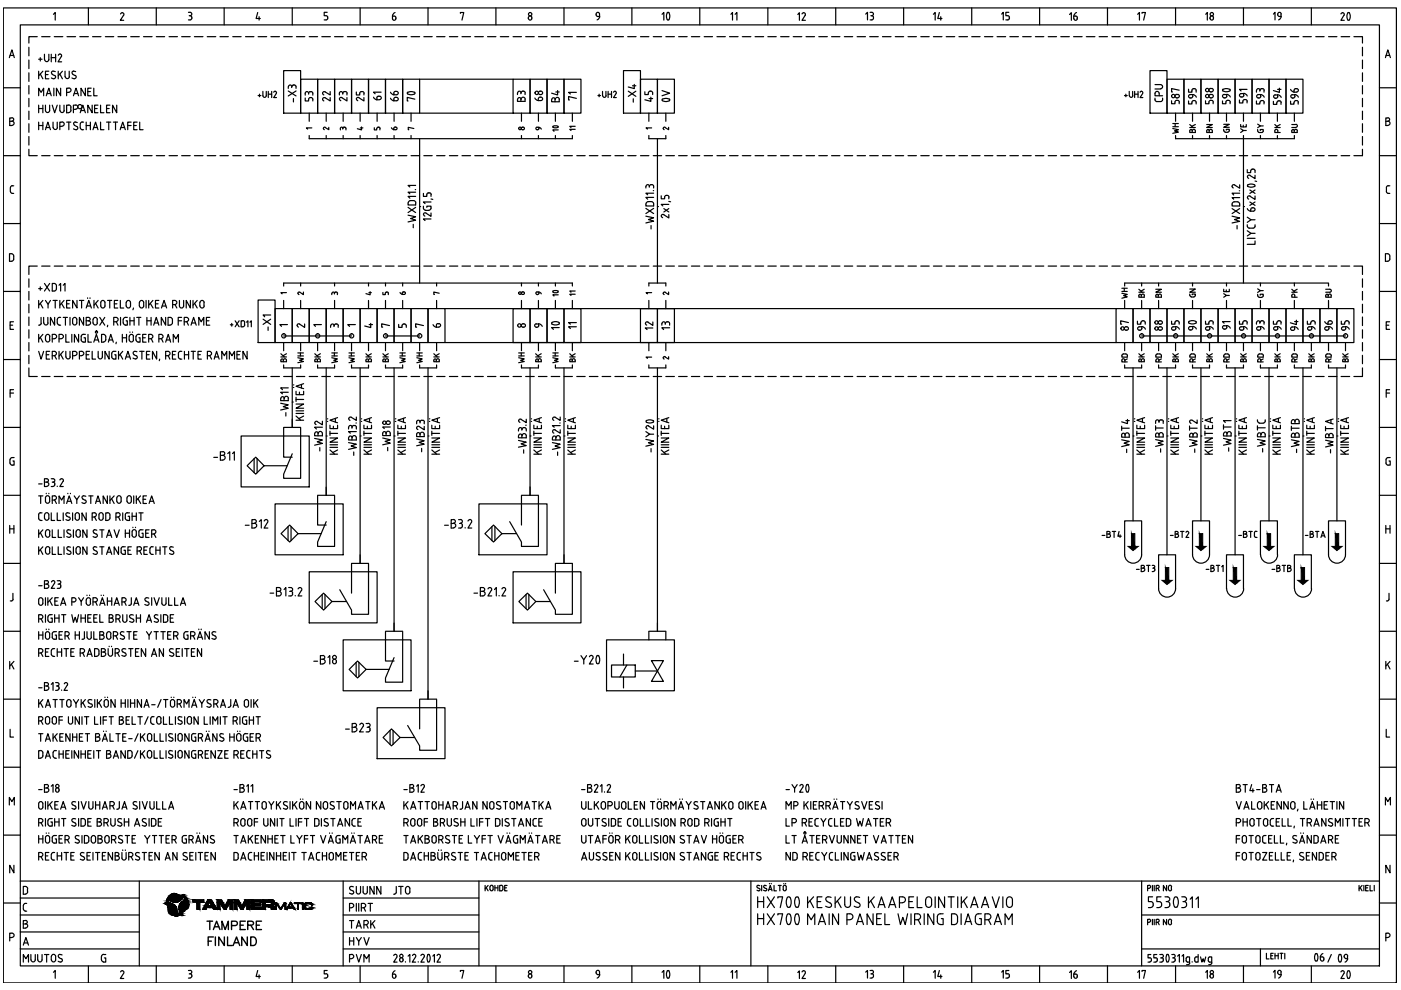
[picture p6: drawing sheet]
<svg xmlns="http://www.w3.org/2000/svg" width="297mm" height="210mm" viewBox="0 0 297 210" stroke-linecap="round" stroke-linejoin="round" font-family="sans-serif">
<!-- layer: EF00_S__0 -->
<g fill="none" stroke="#000" stroke-width=".25">
<path d="M.7 1.7h295.4v206.7h-295.4zM.7 18.6h3.6M2 12.2l.5-1.6 .5 1.6M2.1 11.8h.8M4.3 5.3h288.2v199.5h-288.2zM11.3 3l.4-.3v1.6M18.7 1.7v3.6M25.6 3l.2-.3a.36 .36 0 0 1 .4 .1 .36 .36 0 0 1 0 .4M26.2 3.2l-.7 1.1h.7M33.1 1.7v3.6M39.9 2.6h.4a.36 .36 0 0 1 .4 .4 .36 .36 0 0 1-.4 .3M40.1 3.3h.2"/>
<path d="M40.3 3.3a.45 .45 0 0 1 .4 .5 .45 .45 0 0 1-.4 .4h-.4M47.5 1.7v3.6M54.6 2.7l-.3 1.2h.9M54.9 3.5v.8M62 1.7v3.6M69.4 2.6h-.7v.7l.6 .1 .2 .3M69.5 3.7v.2M69.5 3.9l-.2 .3h-.6M76.4 1.7v3.6M83.2 3.9a.36 .36 0 0 0 .4 .4 .36 .36 0 0 0 .3-.4M83.2 3.4v.6M83.2 3.4h.4"/>
<path d="M83.6 3.4l.2 .1 .1 .3M83.8 2.7l-.4 .2-.2 .5M83.9 3.8v.2M90.7 1.7v3.6M97.6 2.8v-.1h.7l-.4 1.6M105.1 1.7v3.6M112 3.8v.1M112.7 3.8a.36 .36 0 0 1-.2 .5 .36 .36 0 0 1-.5-.4M112.8 3.7a.36 .36 0 0 0-.4-.3 .36 .36 0 0 0-.4 .3M119.6 1.7v3.6M126.4 3.1l.2 .4h.5M126.4 3.2a.38 .38 0 0 1 .2-.6 .38 .38 0 0 1 .5 .4v.5"/>
<path d="M127.2 3.4l-.2 .5-.4 .3M134 1.7v3.6M140.4 3l.3-.3v1.6M141.5 4.2h.3M141.5 4.1a1.17 1.17 0 0 1 .2-1.5l.1 .1a1.57 1.57 0 0 1 0 1.4M148.4 1.7v3.6M155 3l.3-.3v1.6M155.9 3l.3-.3v1.6M162.8 1.7v3.6M169.1 3.1l.4-.4v1.6M170.1 3l.1-.3a.36 .36 0 0 1 .5 .1 .36 .36 0 0 1 0 .4l-.7 1.1h.8M177.2 1.7v3.6"/>
<path d="M183.5 3l.4-.4v1.6M184.5 2.6h.3a.36 .36 0 0 1 .4 .4 .36 .36 0 0 1-.4 .3M184.6 3.3h.2M184.8 3.3a.45 .45 0 0 1 .4 .5 .45 .45 0 0 1-.4 .4h-.3M191.6 1.7v3.6M197.9 3l.4-.3v1.6M199.2 2.7l-.4 1.2h.9M199.5 3.5v.8M206 1.7v3.6M212.4 3l.3-.4v1.6M213.9 2.6h-.6v.7l.5 .1 .2 .3M214 3.7v.2"/>
<path d="M214 3.9l-.2 .3h-.5M220.4 1.7v3.6M226.8 3.1l.3-.4v1.6M227.7 3.9a.36 .36 0 0 0 .4 .4 .36 .36 0 0 0 .3-.4M228 3.4h-.3v.6M228.1 3.4l.2 .1 .1 .3M228.2 2.7l-.3 .2-.2 .5M228.4 3.8v.2M234.8 1.7v3.6M241.2 3l.4-.3v1.6M242.1 2.8v-.1h.8l-.4 1.6M249.2 1.7v3.6"/>
<path d="M255.6 3l.4-.3v1.6M256.5 3.8l.1 .1a.36 .36 0 0 0 .3 .4 .36 .36 0 0 0 .4-.4M257.2 3.8v.1M257.3 3.7a.36 .36 0 0 0-.4-.3 .36 .36 0 0 0-.3 .3M263.6 1.7v3.6M270 3l.3-.4v1.6M270.9 3v.2M270.9 3.1l.2 .4h.5M271.6 3v.5M271.6 3.4l-.1 .5-.4 .3M271.6 3a.36 .36 0 0 0-.3-.4 .36 .36 0 0 0-.4 .4M278 1.7v3.6"/>
<path d="M284.3 3l.2-.3a.36 .36 0 0 1 .4 .1 .36 .36 0 0 1 .1 .4l-.7 1.1h.7M285.8 2.7h.1a1.13 1.13 0 0 1 0 1.6l-.2-.1a1.44 1.44 0 0 1 .1-1.5zM292.5 18.6h3.6M293.7 12.2l.5-1.6 .6 1.6M293.9 11.8h.7M.7 33h3.6M2.1 25.7h.4M2.2 39.8v.8M2.5 25h-.4v1.6h.4M2.5 25.7a.44 .44 0 0 1 .5 .4 .44 .44 0 0 1-.5 .5M2.5 25a.36 .36 0 0 1 .4 .3 .36 .36 0 0 1-.4 .4M2.6 39.4h.3"/>
<path d="M2.6 39.4l-.4 .4M292.5 33h3.6M293.8 25.7h.4M294.2 25h-.4v1.6h.4M294.3 25a.36 .36 0 0 1 .3 .3 .36 .36 0 0 1-.3 .4 .44 .44 0 0 1 .4 .4 .44 .44 0 0 1-.4 .5M294.3 39.4h.4M294.4 39.4l-.4 .2-.1 1 .2 .4h.6M.7 47.4h3.6M2.2 40.6l.4 .4M2.4 53.8h-.4v1.6h.4M2.4 53.8l.3 .1a1.11 1.11 0 0 1 0 1.4l-.3 .1M2.6 41h.3"/>
<path d="M292.5 47.4h3.6M293.7 53.8l.7 .1a1.11 1.11 0 0 1 0 1.4l-.7 .1zM.7 61.8h3.6M.7 76.2h3.6M2.1 68.9h.6M2.9 68.2h-.8v1.6h.8M292.5 61.8h3.6M292.5 76.2h3.6M293.9 68.9h.6M294.6 68.2h-.7v1.6h.7M.7 90.6h3.6M2.1 98.2l.1 .2 .4 .2"/>
<path d="M2.1 83.3h.8M2.6 97h.4M2.6 97l-.4 .2-.1 1M2.7 97.7h.3v.9h-.4M2.9 82.6h-.8v1.6M292.5 90.6h3.6M293.9 83.3h.7M294.5 97.7h.3v.9h-.7l-.2-.4M294.6 82.6h-.7v1.6M294.8 97h-.5l-.4 .2v1M.7 105h3.6M.7 119.5h3.6"/>
<path d="M2.1 111.4v1.7M2.1 112.1h.8M2.9 111.4v1.7M292.5 105h3.6M292.5 119.5h3.6M293.8 112.1h.9M293.8 111.4v1.7M294.7 111.4v1.7M.7 133.8h3.6M2.2 127.4h.2M2.7 125.8l.1 1.2-.4 .4M292.5 133.8h3.6"/>
<path d="M294.5 125.8v1.2a.41 .41 0 0 1-.6 .4M.7 148.2h3.6M2.1 140.2v1.6M2.1 154.6v1.7h.8M2.4 140.8l.5 1M2.9 140.2l-.8 1M292.5 148.2h3.6M293.8 140.2v1.6M293.9 154.6v1.7h.7M294.2 140.8l.5 1M294.7 140.2l-.9 1M.7 162.7h3.6"/>
<path d="M.7 177.1h3.6M2 170.7v-1.6l.5 .9 .5-.9v1.6M292.5 162.7h3.6M292.5 177.1h3.6M293.7 170.7v-1.6l.5 .9 .6-.9v1.6M.7 191.5h3.6M2.1 198.8h.4M2.5 198.7a.44 .44 0 0 0 .5-.4 .44 .44 0 0 0-.5-.4h-.4v1.6M2.9 183.5v1.6l-.8-1.6v1.6M292.5 191.5h3.6M293.8 198.8h.4M294.2 197.9h-.4v1.6"/>
<path d="M294.3 197.9a.44 .44 0 0 1 .4 .4 .44 .44 0 0 1-.4 .4M294.7 183.5v1.6l-.9-1.6v1.6M11.3 206.1l.4-.3v1.6M18.7 204.8v3.6M25.6 206.1l.2-.3a.36 .36 0 0 1 .4 .1 .36 .36 0 0 1 0 .5M26.2 206.4l-.7 1.1h.7M33.1 204.8v3.6M39.9 205.8h.4M40.1 206.5h.2M40.3 205.7a.36 .36 0 0 1 .4 .4 .36 .36 0 0 1-.4 .3 .45 .45 0 0 1 .4 .5 .45 .45 0 0 1-.4 .4l-.4 .1M47.5 204.8v3.6M54.6 205.8l-.3 1.2h.9"/>
<path d="M54.9 206.7v.7M62 204.8v3.6M69.1 206.4l.4 .4M69.4 205.8h-.7v.7h.4M69.5 206.8v.2M69.5 207l-.2 .3-.6 .1M76.4 204.8v3.6M83.2 207.1a.36 .36 0 0 0 .4 .3 .36 .36 0 0 0 .3-.3M83.6 206.5h-.4v.6M83.6 206.5l.2 .1 .1 .3M83.8 205.8l-.4 .3-.2 .4M83.9 206.9v.2"/>
<path d="M90.7 204.8v3.6M97.6 206v-.2h.7l-.4 1.6M105.1 204.8v3.6M112 206.9v.1M112.7 206.9a.36 .36 0 0 1-.2 .5 .36 .36 0 0 1-.5-.4M112.8 206.8a.36 .36 0 0 0-.4-.3 .36 .36 0 0 0-.4 .3M119.6 204.8v3.6M126.4 206.3l.4 .3M126.4 206.3a.38 .38 0 0 1 .2-.5 .38 .38 0 0 1 .5 .3v.5M126.7 206.7h.4M127.2 206.6l-.2 .5-.4 .3M134 204.8v3.6"/>
<path d="M140.4 206.1l.3-.3v1.6M141.5 205.8h.2a1.13 1.13 0 0 1 0 1.6l-.2-.1a1.44 1.44 0 0 1 0-1.5zM148.4 204.8v3.6M155 206.1l.3-.3v1.6M155.9 206.1l.3-.3v1.6M162.8 204.8v3.6M169.1 206.2l.4-.3v1.6M170.1 206.1l.1-.3a.36 .36 0 0 1 .5 .1 .36 .36 0 0 1 0 .5M170.7 206.4l-.7 1.1h.8M177.2 204.8v3.6M183.5 206.1l.4-.3v1.6M184.5 205.8h.3"/>
<path d="M184.6 206.5h.2M184.8 205.7a.36 .36 0 0 1 .4 .4 .36 .36 0 0 1-.4 .3 .45 .45 0 0 1 .4 .5 .45 .45 0 0 1-.4 .4l-.3 .1M191.6 204.8v3.6M197.9 206.1l.4-.3v1.6M199.2 205.8l-.4 1.2h.9M199.5 206.7v.7M206 204.8v3.6M212.4 206.1l.3-.3v1.6M213.7 206.4l.3 .4M213.9 205.8h-.6v.7h.3M214 206.8v.2M214 207l-.2 .3-.5 .1"/>
<path d="M220.4 204.8v3.6M226.8 206.2l.3-.4v1.7M227.7 207.1a.36 .36 0 0 0 .4 .3 .36 .36 0 0 0 .3-.3M228 206.5h-.3v.6M228.1 206.5l.2 .1 .1 .3M228.2 205.8l-.3 .3-.2 .4M228.4 206.9v.2M234.8 204.8v3.6M241.2 206.1l.4-.3v1.6M242.1 206v-.2h.8l-.4 1.6M249.2 204.8v3.6M255.6 206.1l.4-.3v1.6"/>
<path d="M256.5 206.9l.1 .1a.36 .36 0 0 0 .3 .4 .36 .36 0 0 0 .4-.4M257.2 206.9v.1M257.3 206.8a.36 .36 0 0 0-.4-.3 .36 .36 0 0 0-.3 .3M263.6 204.8v3.6M270 206.1l.3-.4v1.7M270.9 206.1v.2M270.9 206.3l.4 .3M271.3 206.7h.3M271.6 206.1v.5M271.6 206.6l-.1 .5-.4 .3M271.6 206.1a.36 .36 0 0 0-.3-.4 .36 .36 0 0 0-.4 .4M278 204.8v3.6"/>
<path d="M284.3 206.1l.2-.3a.36 .36 0 0 1 .4 .1 .36 .36 0 0 1 .1 .5M284.9 206.4l-.6 1.1h.7M285.8 205.8h.1a1.13 1.13 0 0 1 0 1.7l-.2-.2a1.44 1.44 0 0 1 .1-1.5z"/>
<circle cx="112.4" cy="3" r=".36"/>
<circle cx="256.9" cy="3" r=".36"/>
<circle cx="112.4" cy="206.1" r=".36"/>
<circle cx="256.9" cy="206.1" r=".36"/>
</g>
<!-- layer: EP00_S__0 -->
<g fill="none" stroke="#000" stroke-width=".25">
<path d="M4.3 186.8h288.2M4.3 194h25.2M4.3 190.4h25.2M4.3 197.6h25.2M4.9 195.9h.5M4.9 192v.8M5 192.8l.4 .4M5.1 199.9h.8M5.4 187.9h-.5v1.7h.5M5.4 191.5h.3M5.4 193.2h.3M5.4 191.5l-.4 .4"/>
<path d="M5.4 187.9l.4 .3 .1 .2M5.4 196.8a.44 .44 0 0 0 .5-.5 .44 .44 0 0 0-.5-.4 .36 .36 0 0 0 .4-.4 .36 .36 0 0 0-.4-.4l-.5 .1v1.6h.5M5.8 188.5v.6M5.9 189.1l-.3 .4-.2 .1M29.5 186.8v18M72.8 194h28.7M72.8 186.8v18M72.8 190.4h28.7M72.8 197.6h28.7M74.1 192.5h.4M74.1 195.2h.9M74.1 198.8v1.6"/>
<path d="M74.1 199.5h.9M74.3 188.7l.5 .2a.4 .4 0 0 1 .1 .6 .4 .4 0 0 1-.6 0l-.2-.1M74.5 191.5h-.4v1.7M74.5 195.2v1.6M74.6 191.5a.44 .44 0 0 1 .4 .5 .44 .44 0 0 1-.4 .4M74.9 188a.43 .43 0 0 0-.6 0 .43 .43 0 0 0 0 .6M75 198.8v1.6M75.6 187.9v1.2a.44 .44 0 0 0 .4 .5 .44 .44 0 0 0 .4-.5v-1.2M75.6 196.8l.5-1.6 .5 1.6M75.6 198.8l.5 .8 .5-.8M75.6 191.5v1.7M75.7 196.3h.7"/>
<path d="M76.1 191.5v1.7M76.1 199.6v.8M76.6 192.5h.5M77 187.9v1.2a.44 .44 0 0 0 .4 .5 .44 .44 0 0 0 .5-.5v-1.2M77.1 191.5h-.5v1.7M77.1 191.5a.44 .44 0 0 1 .4 .5 .44 .44 0 0 1-.4 .4M77.2 198.8l.5 1.6 .6-1.6M77.2 192.5l.3 .7M77.2 196.1h.4M77.6 195.2h-.4v1.6M77.6 195.1a.44 .44 0 0 1 .5 .5 .44 .44 0 0 1-.5 .4M77.7 196.1l.3 .7"/>
<path d="M78 191.5h1M78.5 191.5v1.7M78.6 195.2v1.6M78.9 195.8l.6 1M79.3 187.9v1.7l-.9-1.7v1.7M79.5 195.2l-.9 1M80.8 187.9v1.7l-.9-1.7v1.7M101.5 186.8v18M102.9 187.7v1.2M103.1 188.2l.4 .7M103.5 187.7l-.6 .8M103.9 188.6v-.6a.32 .32 0 0 1 .3-.3 .32 .32 0 0 1 .3 .3v.6"/>
<path d="M103.9 188.6a.32 .32 0 0 0 .3 .3 .32 .32 0 0 0 .3-.3M104.9 187.7v1.2M104.9 188.2h.7M105.6 187.7v1.2M106.2 187.7h-.3v1.2h.3M106.3 187.7l.3 .2v.6l-.3 .4M107 188.2h.4M107.5 187.7h-.5v1.2h.5M159.2 186.8v18M160.7 187.7l-.1 .1-.1 .3 .5 .3M160.8 187.7l.3 .1M161 188.4l.1 .3a.39 .39 0 0 1-.6 0"/>
<path d="M161.5 187.7v1.2M162.2 187.7l.3 .1M162.2 187.7l-.2 .1-.1 .3 .5 .3M162.4 188.4l.2 .3a.42 .42 0 0 1-.7 0M162.9 188.9l.4-1.2 .4 1.2M163.1 188.6h.5M163.1 187.3v.1M163.5 187.3v.1M164.1 187.7v1.2h.5M165 187.7h.6M165.3 187.7v1.2M166.1 188.6v-.6a.32 .32 0 0 1 .3-.3 .32 .32 0 0 1 .3 .3v.6"/>
<path d="M166.1 188.6a.32 .32 0 0 0 .3 .3 .32 .32 0 0 0 .3-.3M166.2 187.3v.1M166.6 187.3v.1M242 194h50.5M242 186.8v18M243.3 195.6h.3M243.3 188.4h.3M243.6 194.9h-.3v1.2M243.6 187.7h-.3v1.2M243.6 194.9a.32 .32 0 0 1 .4 .3 .32 .32 0 0 1-.4 .3M243.6 187.7a.32 .32 0 0 1 .4 .3 .32 .32 0 0 1-.4 .3M244.3 187.7v1.2"/>
<path d="M244.3 194.9v1.2M244.7 187.7v1.2M244.7 194.9v1.2M245.1 195.6h.3M245.1 188.4h.3M245.4 194.9h-.3v1.2M245.4 187.7h-.3v1.2M245.5 194.9a.32 .32 0 0 1 .3 .3 .32 .32 0 0 1-.3 .3M245.5 187.7a.32 .32 0 0 1 .3 .3 .32 .32 0 0 1-.3 .3M245.5 195.6l.3 .5M245.5 188.4l.3 .5M247.3 194.9v1.2l-.6-1.2v1.2"/>
<path d="M247.3 187.7v1.2l-.6-1.2v1.2M247.7 195.8l.1-.6a.32 .32 0 0 1 .3-.3 .32 .32 0 0 1 .3 .3v.6M247.7 188.6l.1-.6a.32 .32 0 0 1 .3-.3 .32 .32 0 0 1 .3 .3v.6M247.8 195.8a.32 .32 0 0 0 .3 .3 .32 .32 0 0 0 .3-.3M247.8 188.6a.32 .32 0 0 0 .3 .3 .32 .32 0 0 0 .3-.3M288.1 187.7v1.2M288.4 188.2l.4 .7M288.8 187.7l-.7 .8M289.2 187.7v1.2M289.5 188.2h.5M290.1 187.7h-.6v1.2h.6M290.5 187.7v1.2h.5"/>
<path d="M291.4 187.7v1.2M4.3 201.2h25.2M4.9 200.4l.6-1.6 .5 1.6M4.9 204v-1.6l.6 .9 .5-.9v1.6M6.5 202.4v1.1M6.6 203.5a.44 .44 0 0 0 .4 .4 .44 .44 0 0 0 .5-.4M7.5 202.4v1.1M8 202.4v1.1M8 203.5a.44 .44 0 0 0 .5 .4 .44 .44 0 0 0 .4-.4M8.9 202.4v1.1M9.4 202.4h1M9.9 202.4v1.6"/>
<path d="M10.9 202.8v.7M10.9 202.8a.44 .44 0 0 1 .5-.5 .44 .44 0 0 1 .4 .5v.7M10.9 203.5a.44 .44 0 0 0 .5 .4 .44 .44 0 0 0 .4-.4M12.3 203.8l.6 .2M12.5 203.1l.5 .2M12.7 202.3l-.3 .3 .1 .4M12.7 202.4l.5 .1M13 203.3l.2 .4-.3 .2M72.8 201.2h28.7M74.1 203.3h.4M74.5 202.4h-.4v1.6M74.6 202.3a.44 .44 0 0 1 .4 .5 .44 .44 0 0 1-.4 .4"/>
<path d="M75.6 202.4l.5 1.6 .5-1.6M77.2 204v-1.6l.5 .9 .6-.9v1.6M242 201.2h50.5M267.2 201.2v3.6M268.5 202.1v1.2h.6M269.4 202.6h.4M269.9 202.1h-.5v1.2h.5M270.3 202.6h.7M270.3 202.1v1.2M271 202.1v1.2M271.4 202.1h.6M271.7 202.1v1.2"/>
<path d="M272.4 202.1v1.2M282.3 202.4l-.8 1.6"/>
</g>
<!-- layer: EP00_T__0 -->
<g fill="none" stroke="#000" stroke-width=".25">
<path d="M83.5 189.6h.1M84 187.9v1.3M84 189.2l-.3 .4M84.5 187.9h1M85 187.9v1.7M86 188.4v.7M86.9 188.4v.7a.44 .44 0 0 1-.4 .5 .44 .44 0 0 1-.5-.5M86.9 188.4a.44 .44 0 0 0-.4-.5 .44 .44 0 0 0-.5 .5M160.6 190.1v2.3M160.6 193.7v2.3M160.6 191.2h1.3M160.6 194.8h1.3"/>
<path d="M161.9 190.1v2.3M161.9 193.7v2.3M162.7 190.1l1.5 2.3M162.7 193.7l1.5 2.3M164.2 190.1l-1.5 2.3M164.2 193.7l-1.5 2.3M164.9 190.4v-.3h1l-.5 2.3M164.9 194v-.3h1l-.5 2.3M166.9 190.3a2.14 2.14 0 0 0 0 2M166.9 193.9a1.71 1.71 0 0 0 .3 2.1l.3-.1a2.11 2.11 0 0 0 0-2M167 192.3l.2 .1 .3-.1M167.5 190.3l-.3-.2-.2 .2"/>
<path d="M167.5 193.9l-.3-.2-.2 .2M167.5 190.3a2.14 2.14 0 0 1 0 2M168.7 190.3a2.14 2.14 0 0 0 0 2M168.7 193.9a2.14 2.14 0 0 0 0 2M168.7 192.3l.3 .1 .3-.1M169.2 190.3a2.14 2.14 0 0 1 0 2M169.2 193.9a1.78 1.78 0 0 1-.2 2.1l-.3-.1M169.3 190.3l-.3-.2-.3 .2M169.3 193.9l-.3-.2-.3 .2M171.2 196v-2.3l.8 1.3 .7-1.3v2.3M171.2 190.1v2.3M171.7 191l.8 1.4"/>
<path d="M172.5 190.1l-1.3 1.4M173.3 191.2h.7M173.5 196l.8-2.3 .7 2.3M173.7 195.4h1.1M174.3 190.1h-1v2.3h1M175.3 191.1l.7 .4a.51 .51 0 0 1 .2 .7 .51 .51 0 0 1-.7 .2l-.4-.3M175.6 190.1a.49 .49 0 0 0-.5 .4 .49 .49 0 0 0 .2 .6M175.6 190.1l.6 .2M175.8 193.7v2.3M177.1 190.1v2.3M177.5 191l.8 1.4M177.8 193.7v2.3l-1.3-2.3v2.3"/>
<path d="M178.3 190.1l-1.2 1.4M179.1 191.8a.61 .61 0 0 0 .6 .6 .61 .61 0 0 0 .6-.6M179.1 190.1v1.7M179.6 195h.6M180.2 195a.61 .61 0 0 0 .6-.7 .61 .61 0 0 0-.6-.6h-.6v2.3M180.3 190.1v1.7M181.4 191.1l.7 .4a.51 .51 0 0 1 .2 .7 .51 .51 0 0 1-.7 .2l-.5-.3M181.6 196l.7-2.3 .8 2.3M181.6 190.1a.49 .49 0 0 0-.5 .4 .49 .49 0 0 0 .3 .6M181.6 190.1l.7 .2M181.8 195.4h1.1M184.1 190.1v2.3"/>
<path d="M184.6 191l.8 1.4M185.1 193.7v2.3l-1.3-2.3v2.3M185.4 190.1l-1.3 1.4M185.9 194.8h.7M186.2 192.4l.7-2.3 .7 2.3M186.4 191.8h1M186.9 193.7h-1v2.3h1M187.6 193.7v2.3h1M188.4 192.4l.8-2.3 .7 2.3M188.6 191.8h1.1M190.4 193.7l.5 2.3 .5-1.5 .5 1.5 .5-2.3M190.7 191.4h.7a.61 .61 0 0 0 .6-.6 .61 .61 0 0 0-.7-.7h-.6v2.3"/>
<path d="M192.7 191.2h.7M193.2 193.7v2.3M193.7 190.1h-1v2.3h1M193.9 195h.6M194.5 190.1v2.3h1M194.5 193.7h-.6v2.3M194.6 193.7a.61 .61 0 0 1 .6 .7 .61 .61 0 0 1-.6 .6M194.7 195l.5 1M195.9 193.7v2.3M196.2 190.8v1M196.3 190.8a.61 .61 0 0 1 .6-.7 .61 .61 0 0 1 .6 .7v1M196.3 191.8a.61 .61 0 0 0 .6 .6 .61 .61 0 0 0 .6-.6"/>
<path d="M198 193.7v2.3l-1.3-2.3v2.3M198.3 190.1v2.3M200 193.7h-.6a.61 .61 0 0 0-.7 .7v1l.2 .4 .4 .2h.7v-1.2h-.4M200.3 190.1v2.3l-1.3-2.3v2.3M201 190.1h1.3M201.7 190.1v2.3M203 194.5v.9M203 194.4a.7 .7 0 0 0-.7-.7h-.6v2.3h.6a.7 .7 0 0 0 .7-.7M203.1 190.1v2.3M203.8 193.7v2.3M203.8 190.1v2.3M204.3 191l.8 1.4"/>
<path d="M204.5 196l.8-2.3 .7 2.3M204.8 195.4h1M205 190.1l-1.2 1.4M205.8 192.4l.8-2.3 .7 2.3M206.1 191.8h1M206.8 194.4v1M206.8 195.4a.61 .61 0 0 0 .6 .6M207.4 193.7h.7M207.4 193.7a.61 .61 0 0 0-.6 .7M207.7 194.8h.4v1.2h-.7M208.1 192.4l.8-2.3 .7 2.3M208.3 191.8h1.1"/>
<path d="M208.8 195h.7M209.5 195a.61 .61 0 0 0 .6-.7 .61 .61 0 0 0-.6-.6h-.7v2.3M209.6 195l.5 1M210.4 190.1l.7 2.3 .8-2.3M210.8 196l.8-2.3 .7 2.3M211.1 195.4h1M212.6 190.1v2.3M213.1 196v-2.3l.8 1.3 .7-1.3v2.3M213.4 190.8v1M213.4 190.8a.61 .61 0 0 1 .6-.7 .61 .61 0 0 1 .7 .7v1M213.4 191.8a.61 .61 0 0 0 .6 .6 .61 .61 0 0 0 .7-.6M243.5 192.4h.5"/>
<path d="M244 191.2a.63 .63 0 0 1 .5 .6 .63 .63 0 0 1-.5 .6M244.4 190.1h-.9v1.1h.5M246.2 190.1h-.9v1.1h.5a.63 .63 0 0 1 .5 .6 .63 .63 0 0 1-.5 .6h-.5M247 190.1h.5a.49 .49 0 0 1 .5 .5 .49 .49 0 0 1-.5 .5M247.3 191.2a.63 .63 0 0 1 .7 .4 .63 .63 0 0 1-.5 .8h-.5M249 190.3a2.14 2.14 0 0 0 0 2M249.1 192.3l.2 .1 .3-.1M249.6 190.3l-.3-.2-.2 .2M249.6 190.3a2.14 2.14 0 0 1 0 2M250.6 190.1h.5a.49 .49 0 0 1 .5 .5 .49 .49 0 0 1-.5 .5M250.8 191.2a.63 .63 0 0 1 .8 .4 .63 .63 0 0 1-.5 .8h-.5M252.3 190.7l.5-.6v2.3"/>
<path d="M253.6 190.7l.5-.6v2.3M21.5 202.8v.7M21.5 203.5l.1 .2 .4 .2M22 202.4h.4M22 202.3l-.4 .3-.1 .2M22.1 203.1h.3v.9h-.4M83.8 202.3a.36 .36 0 0 1 .3 .6M83.8 202.3l-.3 .3M84.1 202.9l-.6 1.1h.7M86 203.9v.1M86.5 202.7l.4-.3v1.6M87.5 202.6l.2-.2a.36 .36 0 0 1 .4 .1 .36 .36 0 0 1 0 .4"/>
<path d="M88.1 202.9l-.7 1.1h.7M88.7 203.9v.1M89.6 202.3l-.4 .3M89.6 202.3a.36 .36 0 0 1 .3 .6M89.9 202.9l-.7 1.1h.7M90.7 203.9h.3M90.7 202.5a1.5 1.5 0 0 0 0 1.4M91 202.5a1.5 1.5 0 0 1 0 1.4M91 202.4h-.3M91.8 202.7l.3-.3v1.6M92.7 202.6l.2-.2a.36 .36 0 0 1 .4 .1 .36 .36 0 0 1 0 .4M93.3 202.9l-.6 1.1h.7"/>
<path d="M243.4 204h.3M243.8 203.1l.3 .3v.4l-.3 .1M244 202.4h-.6v.7h.3M244.6 204h.4M245 203.1l.4 .3M245.3 202.4h-.7v.7h.4M245.3 203.4v.2M245.4 203.6l-.4 .3M245.9 202.4h.4M245.9 204h.4M246.1 203.1h.2M246.3 202.3a.36 .36 0 0 1 .4 .4 .36 .36 0 0 1-.4 .4l.4 .3"/>
<path d="M246.6 203.4v.2M246.7 203.6l-.4 .3M247.3 203.9h.4M247.4 202.5a1.5 1.5 0 0 0 0 1.4M247.7 202.5a1.5 1.5 0 0 1 0 1.4M247.7 202.4h-.4M248.4 202.4h.4M248.4 204h.4M248.6 203.1h.2M248.8 202.3a.36 .36 0 0 1 .4 .4 .36 .36 0 0 1-.4 .4 .45 .45 0 0 1 .4 .4 .45 .45 0 0 1-.4 .4M249.7 202.7l.3-.3v1.6M250.6 202.7l.3-.3v1.6"/>
<path d="M251.6 204.5h.3M251.8 202.9h.4v1.3M251.8 204h.4M251.8 202.9l-.3 .3v.6l.3 .2M252.3 204.2l-.4 .3M252.8 203.9v.1M254 202.4v1.6l-.5-.1-.2-.2 .1-.7 .6-.1M254.5 202.9l.3 1.1 .3-.7 .2 .7 .3-1.1M256.3 204.5h.3M256.9 204.2l-.3 .3M256.9 204l-.7-.2v-.6l.1-.3h.6v1.3M283.9 203.9h.4"/>
<path d="M283.9 202.5a1.5 1.5 0 0 0 0 1.4M284.3 202.5a1.5 1.5 0 0 1 0 1.4M284.3 202.4h-.4M285 202.7v.2M285 202.9l.4 .3M285.4 203.3h.3M285.7 202.7v.5M285.7 203.2l-.1 .5-.4 .3M285.7 202.7a.36 .36 0 0 0-.3-.4 .36 .36 0 0 0-.4 .4"/>
<circle cx="85" cy="203.5" r=".42"/>
<circle cx="85.1" cy="202.7" r=".36"/>
</g>
<!-- layer: TEKSTIT -->
<g fill="none" stroke="#000" stroke-width=".3">
<path d="M43.9 195.3h1.2M44.1 199.5h.7M44.5 195.3v1.8M45.2 197.1l.7-1.8 .7 1.8M45.2 198.7h-1.1v1.8M45.5 196.5h.9M45.7 198.7v1.8M47.1 197.1v-1.8l.6 1.8 .7-1.8v1.8M47.6 198.7v1.8l-1.2-1.8v1.8M48.2 198.7v1.8h1.1M49.1 196.2h.8a.47 .47 0 0 0 .4-.4 .47 .47 0 0 0-.4-.5h-.8v1.8M49.7 199.9h.9"/>
<path d="M50.9 196.2h.7M52 195.3h-1.1v1.8h1.1M52.4 198.7v1.8l-1.1-1.8v1.8M52.5 196.2l1.1-.1 .1-.4-.4-.4h-.8v1.8M53.2 198.7h.5a.98 .98 0 0 1 .7 .9 .98 .98 0 0 1-.7 .9h-.5zM53.2 196.2l.5 .9M54.3 196.2h.7M55.4 195.3h-1.1v1.8h1.1M49.4 200.5l.8-1.8 .6 1.8"/>
</g>
<!-- layer: Tammermatic colour with slogans -->
<g fill="none" stroke="#000" stroke-width=".21">
<path d="M35 191.5a2.08 2.08 0 0 1 2.6 2.2l.5 .3a1.77 1.77 0 0 1-2.4-1l-.2-1-.5-.4zM35.3 191.1h.1M35.3 191h.1M35.4 191.1h.1M35.5 191.1h.1M35.5 191.4a1.95 1.95 0 0 1 2.1 2.1l.5 .5-.1 .1 .1-.1a1.2 1.2 0 0 1-.6-1.3 2 2 0 0 0-2-1.3zM35.6 191l.3-.1-.4 .2zM35.7 190.1a1.49 1.49 0 0 1 2.3-.2h.3l.7-.3a1.94 1.94 0 0 1-3.1 1.3l-.5 .2-.1-.1zM36.1 191l1 .3zM37.1 191.3h.1h-.1M37.4 191.3h.1M37.5 191.2h.1"/>
<path d="M37.7 191.2h.1M37.8 191.2h.1M38 192.3h.1M38 192.2h.1M38 192.1h.1M38 191.9h.1M39.1 190.4l-.1 .5-.9 .9 1-1zM39.1 190.4h.1M39.2 190.2h.1M39.2 190.2a1.73 1.73 0 0 1 .4 2.5l-.8 .6-.2 .8a1.92 1.92 0 0 1-.6-1.9l.1-.5 .3-.3a.93 .93 0 0 0 .7-1zM39.3 190.2h.1M40.9 190.8h2.3v.5h-.8v1.5h-.7v-1.5h-.8z"/>
<path d="M44.1 190.8h.4v.5l-.4 .7h.4v.4h-.7l-.2 .4h-.6zM44.4 191.2l.5 .8h-.8zM44.5 190.8h.4l1.1 2h-.7l-.2-.4h-.6v-.4h.4l-.4-.7zM46 190.8h1l.7 1.3 .7-1.3h.9v2h-.5v-1.4l-.9 1.4h-.4l-.9-1.4v1.4h-.6zM49.6 190.8h1l.7 1.3 .7-1.3h.9v2h-.6v-1.4l-.8 1.4h-.5l-.8-1.4v1.4h-.6zM53.2 190.8h2.2v.4h-1.6v.4h1.5v.4h-1.5v.3h1.6v.5h-2.2zM55.7 190.8h1.2v.5h-.6v.5h.6v.5h-.6v.5h-.6zM56.3 191.3h.7a.32 .32 0 0 1 .5 0 .32 .32 0 0 1-.2 .5h-1zM56.9 190.8h.3a.69 .69 0 0 1 .9 .3 .69 .69 0 0 1-.3 .9l.3 .1 .1 .7h-.7a.4 .4 0 0 0-.1-.5 .4 .4 0 0 0-.5 0v-.5h.4a.26 .26 0 0 0 .3-.3 .26 .26 0 0 0-.4-.2h-.3zM58.4 191.4h.3l.8 1.2 .8-1.2h.3v1.4h-.2v-1.2l-.9 1.2-.9-1.2v1.2h-.2zM61.5 191.4l.1 .2-.4 .7h.4v.2h-.5l-.2 .3h-.2zM61.6 191.6l.5 .7h-.9z"/>
<path d="M61.6 191.4l1 1.4h-.3l-.1-.3h-.6v-.2h.5zM62.4 191.4h1.6v.2h-.7v1.2h-.2v-1.2h-.7zM64.1 191.4h.2v1.4h-.2zM64.7 191.5l.3-.1a1.03 1.03 0 0 1 1.2 .3v.2a1.05 1.05 0 0 0-1.3-.3l-.2 .3a.64 .64 0 0 0 .2 .7 .64 .64 0 0 0 .7 .1l.3-.1 .1-.3h.2a.47 .47 0 0 1-.2 .5 .47 .47 0 0 1-.6 0 .69 .69 0 0 1-.8-.1 .69 .69 0 0 1-.1-.9z"/>
</g>
<g fill="#000" stroke="#000" stroke-width=".21">
<path d="M35.3 191.1h.2zM36.1 191l.5 .2zM36.3 191.5l.1 .1zM36.3 193.9h1.7zM36.6 191.7l.1 .1zM36.7 191.8h.2zM36.9 191.3h.2zM36.8 189.4h.3zM37 191.3h.2zM37 194.2h.7zM37.1 192.1h.1zM37.1 191.3h.1z"/>
<path d="M37.2 192.1l.1 .2zM37.6 193.6l.1 .1zM37.7 193.7l.1 .1zM38.1 191.6l.1-.1zM38.3 191.4l.2-.1zM38.5 194.1h.2zM38.5 194.1h.1zM38.7 189.8h.4zM38.6 191.2l.2-.1zM38.8 189.7h.3zM39 190.9l-.1 .1zM39.2 190.2h.1z"/>
<path d="M56.9 191.3h1.3zM57.3 192.3h.8zM57.5 191.3h.7zM57.5 191.4h.7zM57.5 191.8h.7zM57.5 192.8h.7zM64.7 191.5h1.4zM64.9 191.4h1zM65 192.8h.8zM65.8 192.7h.4zM66 192.6h.2z"/>
<path d="M35 191.5h1.2zM35 191.5h1.2z"/>
<path d="M35 191.5h1.3zM35 191.5h1.3z"/>
<path d="M35 191.5l1.4 .1zM35 191.5l1.4 .1z"/>
<path d="M35 191.5h1zM35.2 191.4l.8 .1z"/>
<path d="M35 191.6l1.5 .1zM35 191.6l1.5 .1z"/>
<path d="M35.1 191.7h1.5zM35.1 191.7h1.5z"/>
<path d="M35.2 191.4h.5zM35.3 191.4h.4z"/>
<path d="M35.3 190.8l2.9 .1zM35.3 190.8h3z"/>
<path d="M35.3 191h.3zM35.3 191h.3zM35.3 191h.3zM35.3 191h.3zM35.3 191h.3zM35.3 191h.3zM35.3 191h.3zM35.3 191h.5z"/>
<path d="M35.3 191h.3zM35.3 191h.3z"/>
<path d="M35.3 191.4h.4zM35.4 191.4h.3z"/>
<path d="M35.4 190.6l-.1 .2h3zM35.4 190.6h3.2l-.3 .2z"/>
<path d="M35.3 191.1h.2zM35.3 191l.2 .1zM35.3 191h.3z"/>
<path d="M35.3 191.1h.2zM35.3 191.1h.2z"/>
<path d="M35.2 191.7l1.6 .1zM35.2 191.7l1.6 .1z"/>
<path d="M35.3 191.8h1.5zM35.3 191.8h1.5z"/>
<path d="M35.5 190.5l3.1 .1zM35.5 190.5h3.1z"/>
<path d="M35.6 190.2l-.1 .3h3.1zM35.6 190.2h3.2l-.2 .3z"/>
<path d="M35.3 191.1h.2zM35.3 191.1h.2z"/>
<path d="M35.4 191.8l.1 .2h1.5zM35.4 191.8h1.4l.2 .2z"/>
<path d="M35.3 191h.3zM35.3 191h.3zM35.3 191h.3zM35.3 191h.3z"/>
<path d="M35.5 192l.1 .2h1.6zM35.5 192h1.5l.2 .2z"/>
<path d="M35.6 192.2h1.7zM35.6 192.2h1.7z"/>
<path d="M35.6 192.2v.2h1.8zM35.6 192.2h1.7l.1 .2z"/>
<path d="M35.9 189.9l-.3 .3h3.3zM35.9 189.9h3.1l-.1 .3z"/>
<path d="M35.6 191.4h.2zM35.8 191.4h.1z"/>
<path d="M35.6 192.4h1.8zM35.6 192.4h1.8z"/>
<path d="M35.6 192.4v.2h1.9zM35.6 192.4h1.8l.1 .2z"/>
<path d="M35.6 192.6v.3h1.9zM35.6 192.6h1.9v.3z"/>
<path d="M35.6 192.9l.1 .2h1.8zM35.6 192.9h1.9v.2z"/>
<path d="M35.7 193.1v.2h1.8zM35.7 193.1h1.8v.2z"/>
<path d="M35.3 191h.5zM35.3 191h.5zM35.3 190.9l.5 .1zM35.3 190.9h.6z"/>
<path d="M35.7 193.3l1.8 .1zM35.7 193.3l1.8 .1z"/>
<path d="M35.8 193.4v.1h1.8zM35.8 193.4h1.7l.1 .1z"/>
<path d="M35.9 189.9h3.1zM35.9 189.9h3.1z"/>
<path d="M35.3 190.9h.6zM35.3 190.9h.7z"/>
<path d="M35.8 193.5l1.8 .1zM35.8 193.5l1.8 .1z"/>
<path d="M35.9 189.9h2.4zM36 189.9h2.3z"/>
<path d="M35.9 189.9h2.6zM35.9 189.9h2.6z"/>
<path d="M36 189.9h2.2zM36.1 189.8l2.1 .1z"/>
<path d="M35.9 193.6l.1 .1h1.7zM35.9 193.6h1.7l.1 .1z"/>
<path d="M36.1 189.8h1.9l-1.6-.2zM36.4 189.6h1.1l.5 .2z"/>
<path d="M36 190.9l2.2 .1zM36 190.9l2.2 .1z"/>
<path d="M36.1 191.5h.1zM36.2 191.5h.1z"/>
<path d="M36 193.7h1.7zM36 193.7h1.7z"/>
<path d="M36.1 191h2zM36.1 191h2.1z"/>
<path d="M36.1 193.7l1.8 .1zM36.1 193.7l1.8 .1z"/>
<path d="M36.2 193.8h1.7zM36.2 193.8h1.7z"/>
<path d="M36.1 191h2zM36.1 191h2z"/>
<path d="M36.3 193.9h1.7zM36.2 193.8l1.8 .1zM36.2 193.8l1.8 .1z"/>
<path d="M36.4 189.6h1.1zM36.5 189.6h1z"/>
<path d="M36.3 191l1.7 .1zM36.3 191h1.8z"/>
<path d="M36.5 189.6h.9zM36.6 189.5l.8 .1z"/>
<path d="M36.4 191.1h1.5zM36.4 191.1h1.6z"/>
<path d="M36.5 191.1h1.4zM36.5 191.1h1.4z"/>
<path d="M36.5 191.1h1.3zM36.5 191.1h1.4z"/>
<path d="M36.4 193.9l1.7 .1zM36.4 193.9l1.7 .1z"/>
<path d="M36.6 191.2l.3 .1zM36.6 191.2l.3 .1z"/>
<path d="M36.6 191.2h1.2zM36.6 191.2h1.2z"/>
<path d="M36.6 189.5h.6zM36.8 189.4l.4 .1z"/>
<path d="M36.6 194l1.4 .1zM36.6 194h1.5z"/>
<path d="M36.6 191.2h1.1zM36.6 191.2h1.2z"/>
<path d="M36.7 194.1h1.3zM36.7 194.1h1.3zM36.7 194.1h1.3zM36.7 194.1h1.3zM36.7 194.1h1.3zM36.7 194.1h1.3zM36.7 194.1h1.3z"/>
<path d="M36.7 191.2h.9zM36.7 191.2h1z"/>
<path d="M36.7 194.1h1.3zM36.6 194.1h1.4zM36.6 194.1h1.4z"/>
<path d="M36.7 191.2h.8zM36.7 191.2h.9z"/>
<path d="M36.8 191.2l.7 .1zM36.8 191.2h.7z"/>
<path d="M36.9 191.3h.5zM36.9 191.3h.6z"/>
<path d="M36.9 191.9l.1 .1zM37 192l.1 .1z"/>
<path d="M36.7 194.1h1.2zM36.7 194.1h1.3z"/>
<path d="M36.9 191.3h.5zM36.9 191.3h.5z"/>
<path d="M36.9 194.1l.8 .1zM36.9 194.1h1z"/>
<path d="M37 194.2h.7zM37.2 194.2h.5z"/>
<path d="M37 191.3h.2zM36.9 191.3h.3zM36.9 191.3h.5z"/>
<path d="M37.1 191.3h.1zM37.1 191.3h.1z"/>
<path d="M37.4 192.3v.2zM37.4 192.3v.2z"/>
<path d="M37.5 192.6v.3zM37.5 192.6v.3z"/>
<path d="M37.5 192.9v.3zM37.5 192.9v.3z"/>
<path d="M36.8 191.2h.7zM36.8 191.2h.7z"/>
<path d="M37.5 193.4l.1 .2zM37.5 193.4l.1 .2z"/>
<path d="M35.9 193.6h1.7zM35.9 193.6h1.7z"/>
<path d="M36.7 191.2h1zM36.7 191.2h1z"/>
<path d="M36.6 191.2h1.2zM36.6 191.2h1.2zM36.6 191.2h1.2zM36.6 191.2h1.2zM36.6 191.1l1.2 .1zM36.6 191.1l1.2 .1z"/>
<path d="M38 192.3l1.9 .1zM38 192.3l1.9 .1z"/>
<path d="M38 192.4h1.9zM38 192.4h1.9z"/>
<path d="M38 192.4l1.8 .1zM38 192.4h1.9z"/>
<path d="M38 192.5l1.8 .1zM38 192.5l1.8 .1z"/>
<path d="M38 192.6v.2h1.6zM38 192.6h1.8l-.2 .2z"/>
<path d="M38 192.8h1.5zM38 192.8h1.6z"/>
<path d="M38 191.9v.2h2zM38 191.9h2v.2z"/>
<path d="M38 192.1h2zM38 192.1h2z"/>
<path d="M38.1 191.8h1.9zM38.1 191.8h1.9z"/>
<path d="M38 191.8l2 .1zM38 191.8l2 .1z"/>
<path d="M38 191.9h2zM38 191.9h2z"/>
<path d="M38 192.8v.4h.9zM38 192.8h1.5l-.6 .4z"/>
<path d="M38 193.2l.9 .1zM38 193.2h.9z"/>
<path d="M38.1 191.7l1.9 .1zM38.1 191.7l1.9 .1z"/>
<path d="M38 193.3l.8 .1zM38 193.3h.9z"/>
<path d="M38.1 193.4h.6zM38.1 193.4h.7z"/>
<path d="M38.1 191.6h1.9zM38.2 191.6h1.8z"/>
<path d="M38.2 191.6h1.8l-1.6-.2zM38.4 191.4h1.5l.1 .2z"/>
<path d="M38.1 193.4l.1 .2h.5zM38.1 193.4h.6v.2z"/>
<path d="M38.2 193.6l.5 .1zM38.2 193.6l.5 .1z"/>
<path d="M38.2 193.7l.2 .2h.3zM38.2 193.7h.5v.2z"/>
<path d="M38.4 191.4h1.5l-1.1-.3zM38.8 191.1h1.1v.3z"/>
<path d="M38.4 193.9l.3 .1zM38.4 193.9l.3 .1z"/>
<path d="M38.4 194l.3 .1zM38.4 194l.3 .1z"/>
<path d="M38.5 189.9h.5zM38.7 189.8h.4z"/>
<path d="M38.5 189.9h.5zM38.5 189.9h.5z"/>
<path d="M38.5 194.1h.2zM38.5 194.1h.2z"/>
<path d="M38.7 189.8h.4zM38.7 189.8h.4zM38.8 189.8h.3z"/>
<path d="M38.8 191.1h1.1zM38.8 191.1h1.1z"/>
<path d="M38.8 189.7h.3zM38.8 189.7h.3zM38.9 189.7h.2z"/>
<path d="M38.8 189.7l.3 .1zM38.8 189.7l.3 .1z"/>
<path d="M38.8 191.1h1.1l-.8-.2zM39.1 190.9h.7l.1 .2z"/>
<path d="M35.6 190.2h3.2zM35.6 190.2h3.3z"/>
<path d="M38.9 189.7h.2zM38.9 189.7h.2zM38.9 189.7h.2z"/>
<path d="M39.1 190.7v.2h.7zM39.1 190.7h.6l.1 .2z"/>
<path d="M39.1 190.3h.3zM39.2 190.3h.2z"/>
<path d="M39.1 190.4h.4zM39.1 190.4h.4zM39.1 190.4h.4zM39.1 190.4h.4zM39.1 190.4h.4zM39.1 190.4h.4zM39.1 190.3l.4 .1zM39.1 190.3l.4 .1z"/>
<path d="M39.1 190.4v.1h.5zM39.1 190.4l.5 .1z"/>
<path d="M39.1 190.5l.6 .1zM39.1 190.5l.6 .1z"/>
<path d="M39.1 190.6l.6 .1zM39.1 190.6l.6 .1z"/>
<path d="M39.2 190.2h.1zM39.2 190.2h.1zM39.2 190.2h.1zM39.2 190.2h.1zM39.2 190.2h.1zM39.2 190.2h.1zM39.2 190.2h.1zM39.2 190.2h.1z"/>
<path d="M39.2 190.2l.2 .1zM39.2 190.2l.2 .1z"/>
<path d="M39.2 190.2h.2zM39.2 190.2h.2z"/>
<path d="M38 192.3h1.9zM38 192.3h1.9z"/>
<path d="M38 192.2h1.9zM38 192.2h1.9zM38 192.2h1.9zM38 192.2h2z"/>
<path d="M38 192.3h1.9zM38 192.3h1.9zM38 192.3h1.9zM38 192.3h1.9zM38 192.2v.1h1.9zM38 192.2h1.9v.1z"/>
<path d="M38 192.2h2zM38 192.2h2zM38 192.1l2 .1zM38 192.1l2 .1z"/>
<path d="M38.1 191.7h1.9zM38.1 191.7h1.9zM38.1 191.7h1.9zM38.1 191.7h1.9zM38.1 191.6l1.9 .1zM38.1 191.6l1.9 .1z"/>
<path d="M40.9 190.8v.5h2.3zM40.9 190.8h2.3v.5z"/>
<path d="M41.7 191.3v1.5h.7zM41.7 191.3h.7v1.5z"/>
<path d="M43.2 192.4l-.2 .4h.6zM43.2 192.4h.6l-.2 .4z"/>
<path d="M43.4 192l-.2 .4h1.3zM43.4 192h1.1v.4z"/>
<path d="M43.8 191.3l-.4 .7h.7zM43.8 191.3h.6l-.3 .7z"/>
<path d="M44.1 190.8l-.3 .4h.7zM44.1 190.8h.4v.4z"/>
<path d="M43.8 191.2l.6 .1zM43.8 191.2l.6 .1z"/>
<path d="M44.5 190.8v.5h.6zM44.5 190.8h.4l.2 .5z"/>
<path d="M44.5 192v.4h1.2zM44.5 192h1l.2 .4z"/>
<path d="M44.5 191.3l.4 .7h.6zM44.5 191.3h.6l.4 .7z"/>
<path d="M45.1 192.4l.2 .4h.7zM45.1 192.4h.6l.3 .4z"/>
<path d="M46 190.8v.6h1.3zM46 190.8h1l.3 .6z"/>
<path d="M46 191.4v1.4h.6zM46 191.4h.6v1.4z"/>
<path d="M46.6 191.4l.5 .7h.6zM46.6 191.4h.7l.4 .7z"/>
<path d="M47.1 192.1l.4 .7h.4zM47.1 192.1h1.2l-.4 .7z"/>
<path d="M48.1 191.4l-.4 .7h.6zM48.1 191.4h.7l-.5 .7z"/>
<path d="M48.4 190.8l-.3 .6h1.2zM48.4 190.8h.9v.6z"/>
<path d="M48.8 191.4v1.4h.5zM48.8 191.4h.5v1.4z"/>
<path d="M49.6 190.8v.6h1.3zM49.6 190.8h1l.3 .6z"/>
<path d="M49.6 191.4v1.4h.6zM49.6 191.4h.6v1.4z"/>
<path d="M50.2 191.4l.5 .7h.6zM50.2 191.4h.7l.4 .7z"/>
<path d="M50.7 192.1l.3 .7h.5zM50.7 192.1h1.2l-.4 .7z"/>
<path d="M51.7 191.4l-.4 .7h.6zM51.7 191.4h.6l-.4 .7z"/>
<path d="M52 190.8l-.3 .6h1.2zM52 190.8h.9v.6z"/>
<path d="M52.3 191.4v1.4h.6zM52.3 191.4h.6v1.4z"/>
<path d="M53.2 190.8v.4h2.2zM53.2 190.8h2.2v.4z"/>
<path d="M53.2 191.2v.4h.6zM53.2 191.2h.6v.4z"/>
<path d="M53.2 191.6v.4h2.1zM53.2 191.6h2.1v.4z"/>
<path d="M53.2 192v.3h.6zM53.2 192h.6v.3z"/>
<path d="M53.2 192.3v.5h2.2zM53.2 192.3h2.2v.5z"/>
<path d="M55.7 190.8v.5h1.2zM55.7 190.8h1.2v.5z"/>
<path d="M55.7 191.3v.5h.6zM55.7 191.3h.6v.5z"/>
<path d="M55.7 191.8v.5h1.2zM55.7 191.8h1.2v.5z"/>
<path d="M55.7 192.3v.5h.6zM55.7 192.3h.6v.5z"/>
<path d="M56.9 190.8h1zM56.9 190.8h1z"/>
<path d="M56.9 190.8l1 .1zM56.9 190.8l1 .1z"/>
<path d="M56.9 190.9h1.1zM56.9 190.9h1.1z"/>
<path d="M56.9 190.9v.2h1.2zM56.9 190.9h1.1l.1 .2z"/>
<path d="M56.9 191.1h1.2zM56.9 191.1h1.2z"/>
<path d="M56.9 191.8h1.2zM56.9 191.8h1.2z"/>
<path d="M56.9 191.8h1.2zM56.9 191.8h1.2z"/>
<path d="M56.9 191.8l1.2 .1zM56.9 191.8l1.2 .1z"/>
<path d="M56.9 191.9v.1h1zM56.9 191.9h1.2l-.2 .1z"/>
<path d="M56.9 192l1 .1zM56.9 192l1 .1z"/>
<path d="M56.9 192.1v.1h1.2zM56.9 192.1h1.1l.1 .1z"/>
<path d="M56.9 192.2h1.2zM56.9 192.2h1.2z"/>
<path d="M56.9 191.3h1.3zM56.9 191.1v.2h1.3zM56.9 191.1h1.2l.1 .2z"/>
<path d="M57.2 191.8h.9zM57.4 191.8h.7z"/>
<path d="M57.3 192.3h.8zM57.3 192.3h.8zM57.3 192.3h.8z"/>
<path d="M57.3 191.3h.9zM57.3 191.3h.9z"/>
<path d="M57.4 191.8h.8zM57.6 191.7l.6 .1zM57.6 191.7l.6 .1z"/>
<path d="M57.5 191.3h.7zM57.4 191.3h.8zM57.4 191.3h.8z"/>
<path d="M57.5 192.3l.7 .1zM57.5 192.3l.7 .1z"/>
<path d="M57.5 192.5l.7 .1zM57.5 192.5l.7 .1z"/>
<path d="M57.5 192.6v.1h.7zM57.5 192.6h.7v.1z"/>
<path d="M57.5 191.4h.7zM57.5 191.4h.7zM57.5 191.4h.7z"/>
<path d="M57.6 191.4l.6 .1zM57.6 191.4l.6 .1z"/>
<path d="M57.6 191.5h.6zM57.6 191.5h.6z"/>
<path d="M57.6 191.6l.6 .1zM57.6 191.6l.6 .1z"/>
<path d="M57.5 192.8h.7zM57.5 192.7l.7 .1zM57.5 192.7l.7 .1z"/>
<path d="M56.9 190.8h.7zM56.9 190.8h.7zM56.9 190.8h.7zM56.9 190.8h.7z"/>
<path d="M56.9 190.8h.8zM56.9 190.8h.8z"/>
<path d="M56.9 192h.9zM56.9 192h.9zM56.9 192h.9zM56.9 192h.9zM56.9 192h.9zM56.9 192h.9zM56.9 192h.9zM56.9 192h.9zM56.9 192h.9zM56.9 192h1z"/>
<path d="M56.9 192.1h1.1zM56.9 192.1h1.1z"/>
<path d="M57.4 191.8h.7zM57.4 191.8h.8z"/>
<path d="M56.9 192.3h1.2zM56.9 192.3h1.2zM56.9 192.2l1.2 .1zM56.9 192.2l1.2 .1z"/>
<path d="M57.5 191.4h.7zM57.5 191.4h.7zM57.5 191.3l.7 .1zM57.5 191.3l.7 .1z"/>
<path d="M57.6 191.5h.6zM57.6 191.5h.6zM57.6 191.5h.6zM57.6 191.5h.6z"/>
<path d="M57.6 191.6h.6zM57.6 191.6h.6zM57.6 191.5l.6 .1zM57.6 191.5l.6 .1z"/>
<path d="M57.5 192.3h.7zM57.5 192.3h.7zM57.4 192.3h.8zM57.4 192.3h.8z"/>
<path d="M57.5 192.5h.7zM57.5 192.5h.7zM57.5 192.4l.7 .1zM57.5 192.4l.7 .1z"/>
<path d="M57.5 192.6h.7zM57.5 192.6h.7zM57.5 192.6h.7zM57.5 192.6h.7z"/>
<path d="M58.4 191.4v.2h.4zM58.4 191.4h.3l.1 .2z"/>
<path d="M58.4 191.6v1.2h.2zM58.4 191.6h.2v1.2z"/>
<path d="M58.6 191.6l.7 1h.2zM58.6 191.6h.2l.7 1z"/>
<path d="M59.3 192.6l.2 .2zM59.3 192.6h.4l-.2 .2z"/>
<path d="M60.2 191.6l-.7 1h.2zM60.2 191.6h.2l-.7 1z"/>
<path d="M60.3 191.4l-.1 .2h.4zM60.3 191.4h.3v.2z"/>
<path d="M60.4 191.6v1.2h.2zM60.4 191.6h.2v1.2z"/>
<path d="M60.9 192.5l-.2 .3h.2zM60.9 192.5h.2l-.2 .3z"/>
<path d="M60.9 192.3v.2h.7zM60.9 192.3h.7v.2z"/>
<path d="M61.4 191.6l-.5 .7h.3zM61.4 191.6h.2l-.4 .7z"/>
<path d="M61.5 191.4l-.1 .2h.2zM61.5 191.4l.1 .2z"/>
<path d="M61.6 191.4v.2h.2zM61.6 191.4l.2 .2z"/>
<path d="M61.6 192.3v.2h.8zM61.6 192.3h.7l.1 .2z"/>
<path d="M61.6 191.6l.5 .7h.2zM61.6 191.6h.2l.5 .7z"/>
<path d="M62.2 192.5l.1 .3h.3zM62.2 192.5h.2l.2 .3z"/>
<path d="M62.4 191.4v.2h1.6zM62.4 191.4h1.6v.2z"/>
<path d="M63.1 191.6v1.2h.2zM63.1 191.6h.2v1.2z"/>
<path d="M64.1 191.4v1.4h.2zM64.1 191.4h.2v1.4z"/>
<path d="M64.5 191.7h.3zM64.6 191.7h.2z"/>
<path d="M64.5 191.8l.2 .1zM64.5 191.8l.2 .1z"/>
<path d="M64.5 191.9l.2 .1zM64.5 191.9l.2 .1z"/>
<path d="M64.5 192l.2 .1zM64.5 192l.2 .1z"/>
<path d="M64.5 192.3l.2 .1zM64.5 192.3l.2 .1z"/>
<path d="M64.5 192.4v.1h.3zM64.5 192.4l.3 .1z"/>
<path d="M64.6 191.6l.2 .1zM64.6 191.6h.3z"/>
<path d="M64.5 192.5l.3 .1zM64.5 192.5l.3 .1z"/>
<path d="M64.7 191.5l1.4 .1zM64.7 191.5l1.4 .1z"/>
<path d="M64.6 192.6h.2zM64.6 192.6h.2z"/>
<path d="M64.6 192.6l.4 .1zM64.6 192.6l.4 .1z"/>
<path d="M64.7 191.5h1.4zM64.7 191.5h1.4zM64.9 191.4l1.2 .1z"/>
<path d="M64.6 192.7h1.5zM64.6 192.7h1.6z"/>
<path d="M64.5 191.8h.2zM64.5 191.8h.2zM64.5 191.7l.2 .1zM64.5 191.7h.3l-.1 .1z"/>
<path d="M64.5 191.9h.2zM64.5 191.9h.2zM64.5 191.9h.2zM64.5 191.9h.2z"/>
<path d="M64.5 192.2h.2zM64.5 192.2h.2zM64.5 192.1v.1h.2zM64.5 192.1h.2v.1z"/>
<path d="M64.5 192.3h.2zM64.5 192.3h.2zM64.5 192.2l.2 .1zM64.5 192.2l.2 .1z"/>
<path d="M64.7 192.7l1.3 .1zM64.7 192.7h1.4z"/>
<path d="M64.9 191.4h1zM64.9 191.4h1zM65 191.4h.9z"/>
<path d="M64.6 191.6h.3zM64.6 191.6h.5z"/>
<path d="M64.7 192.8h1.2zM64.7 192.8h1.3z"/>
<path d="M64.6 192.7h.5zM64.6 192.7h.5z"/>
<path d="M65 192.8h.8zM64.9 192.8h.9zM64.9 192.8h1z"/>
<path d="M65.1 192.8h.6zM65.1 192.8h.7z"/>
<path d="M65.6 192.7h.6zM65.8 192.7h.4zM65.9 192.6l.3 .1z"/>
<path d="M65.6 191.6h.6zM65.6 191.6h.6z"/>
<path d="M65.9 191.6h.3zM65.9 191.6h.3z"/>
<path d="M66 192.6h.2zM66 192.6h.2z"/>
<path d="M65.9 191.6l.3 .1zM65.9 191.6l.3 .1z"/>
<path d="M66 191.7h.2zM66 191.7h.2z"/>
<path d="M66 191.7l.2 .1zM66 191.7l.2 .1z"/>
<path d="M66 192.6h.2zM66 192.5l.2 .1zM66 192.5l.2 .1z"/>
<path d="M66 192.3h.2zM66 192.3h.2z"/>
<path d="M66 192.3l.2 .1zM66 192.3l.2 .1z"/>
<path d="M66 192.4l.2 .1zM66 192.4l.2 .1z"/>
<path d="M66 191.8h.2zM66 191.8h.2zM66 191.8h.2zM66 191.8h.2zM66 191.8h.2zM66 191.8h.2z"/>
<path d="M66 191.9h.2zM66 191.9h.2zM66 191.8l.2 .1zM66 191.8l.2 .1z"/>
<path d="M66 192.4h.2zM66 192.4h.2zM66 192.4h.2zM66 192.4h.2z"/>
</g>
<!-- layer: EP00_T__6 -->
<path d="M278.9 202.3l.2-.1a1.08 1.08 0 0 1 0 1.6l-.2-.1M278.9 202.3a1.5 1.5 0 0 0 0 1.4M279.9 202.9h.6l.2 .3M279.9 202.9v.5M280 203.4a.36 .36 0 0 0 .3 .4 .36 .36 0 0 0 .4-.4M280.5 202.2l-.4 .3-.2 .4M280.7 203.3v.1" fill="none" stroke="#000" stroke-width=".25"/>
<!-- layer: ED00_T__6 -->
<g fill="none" stroke="#000" stroke-width=".25">
<path d="M8.2 15.1v1.6M8.2 12.6h.7M8.5 15.7l.6 1M8.5 12.2v.7M9.1 15.1l-.9 1M9.4 11.5v1.1M9.5 12.6a.44 .44 0 0 0 .4 .5 .44 .44 0 0 0 .5-.5M9.6 15.8h.6M10 19.8h.7M10.4 15.1h-.8v1.6h.8M10.4 11.5v1.1M10.9 11.5v1.6"/>
<path d="M10.9 12.2h.9M10.9 16.5l.5 .2M11.1 15.8l.7 .4-.1 .3-.3 .2M11.3 15.1l-.4 .2 .2 .4M11.3 15.1l.4 .1M11.4 18.7v1.6M11.8 11.5v1.6M12.3 15.1v1.6M12.4 11.7l.2-.2a.36 .36 0 0 1 .4 .1 .36 .36 0 0 1 0 .4l-.7 1.1h.8M12.7 15.7l.5 1M12.9 18.7v1.6l-.9-1.6v1.6M13.2 15.1l-.9 1"/>
<path d="M13.8 15.1v1.1M13.8 16.2a.44 .44 0 0 0 .5 .5 .44 .44 0 0 0 .4-.5M14.1 19.6h.5M14.6 18.7h-.5v1.6M14.6 18.7a.44 .44 0 0 1 .5 .4 .44 .44 0 0 1-.5 .4M14.7 15.1v1.1M15.3 16.5l.5 .2M15.4 15.8l.7 .4v.3l-.3 .2M15.6 15.1l.4 .1M15.6 15.1l-.3 .2 .2 .4M15.7 19.8h.8M18.1 18.7v1.6l-.9-1.6v1.6"/>
<path d="M18.6 19.4h.6M19.3 18.7h-.7v1.6h.7M19.9 18.7v1.6h.7M55 20v.5M55.7 19.4v.9a.36 .36 0 0 0 .4 .3 .36 .36 0 0 0 .4-.3v-.9M56.9 19.4v1.3M56.9 20h.7M57.6 19.4v1.3M58.3 19.4l.3 .1v.3M58.3 19.3l-.3 .3M58.6 19.8l-.6 .9h.6M61.1 19.3l1.7 1"/>
<path d="M61.1 18.4v.3M61.2 18.4a.36 .36 0 0 1 .3-.4 .36 .36 0 0 1 .4 .4M61.8 18.4v.2M61.9 18.4l.2-.3h.5l.2 .6M62.8 19.3l-1.7 1M64.7 19.8v.4M65.4 19.8v.2M65.8 19.5h.1M65.8 19.4l-.4 .4a.36 .36 0 0 0-.3-.4 .36 .36 0 0 0-.4 .4M66 19.4l.3 .4M66.3 19.8v.4M68.9 19.5a.36 .36 0 0 0-.5 .1 .36 .36 0 0 0 .3 .5"/>
<path d="M70 19.4v.7l-1.1-.6M72 19.8v.3M72.7 19.8v.2M73 19.4h.2M73 19.4l-.3 .4a.36 .36 0 0 0-.4-.4 .36 .36 0 0 0-.3 .4M73.2 19.4l.4 .4M73.6 19.8v.3M75.6 19.5v.6h.7v-.3M76.6 19.4h.2M76.6 19.4l-.3 .4M76.8 19.4l.4 .4M77.2 19.8v.3"/>
<path d="M80.8 19.5h-1.6l.3 .4M82.8 19.5l.3 .4 .4 .2M83.5 19.8v.3M83.5 19.7a.42 .42 0 0 1 .6-.3 .42 .42 0 0 1 .2 .6l-.8 .1M86.5 19.6a1.5 1.5 0 0 1 1.4 0M87.9 19.5l.1 .2a1.13 1.13 0 0 1-1.7 0l.1-.2M109.7 19.7v.4M109.8 19.7a.36 .36 0 0 1 .3-.4 .36 .36 0 0 1 .4 .4l.3-.4 .4 .1 .2 .3M110.4 19.7v.2M111.3 19.7v.4M114.5 19.3h.2M114.5 19.3a.36 .36 0 0 0-.3 .4 .36 .36 0 0 0 .3 .4"/>
<path d="M114.7 19.3a.36 .36 0 0 1 .3 .4 .36 .36 0 0 1-.3 .4M117.8 19.5h.8M118.2 19.2v.9l-1.2-.3M122.2 19.6h-1.6l.3 .3M127 20v.5M127.7 19.4v.9M128.5 19.4v.9a.36 .36 0 0 1-.3 .3 .36 .36 0 0 1-.4-.3M128.9 20h.8M128.9 19.4v1.3M129.7 19.4v1.3M130.4 19.4l.2 .1v.3M130.4 19.3l-.3 .3"/>
<path d="M130.6 19.8l-.5 .9h.6M133.2 19.3l1.6 1.1M134.1 18.2h.7M134.5 17.9v.9l-1.3-.4M134.8 19.3l-1.6 1.1M136.7 19.5v.6h.7v-.4M137.8 19.3h.2M137.8 19.3l-.3 .4M138 19.3l.3 .2 .1 .6M140.4 19.2l1.6 .6-1.6 .5M238.7 20v.5M239.4 19.4v.9"/>
<path d="M240.1 19.4l.1 .9a.36 .36 0 0 1-.4 .3 .36 .36 0 0 1-.3-.3M240.6 20h.7M240.6 19.4v1.3M241.3 19.4v1.3M242 19.4l.3 .1v.3M242 19.3l-.3 .3M242.3 19.8l-.6 .9h.6M244.9 17.9h1.1a.44 .44 0 0 1 .5 .5 .44 .44 0 0 1-.5 .4M244.9 18.9h1.1M250 19.1l-1.6-.3v.7h.2M252 18.9v.6h.7v-.3M253.1 18.8h.1"/>
<path d="M253.1 18.8l-.4 .3M253.2 18.8l.4 .3M253.6 19.2v.3M256.7 19.5h.2M256.7 19.5a.36 .36 0 0 1-.4-.5 .36 .36 0 0 1 .6-.2h.2a.36 .36 0 0 1 .1 .4 .36 .36 0 0 1-.3 .3M259.3 19a1.5 1.5 0 0 1 1.4 0M260.7 18.9l.1 .2a1.13 1.13 0 0 1-1.6 0l.1-.2M263.1 19.8a1 1 0 0 1 1.3 .6M263.2 19.8a.36 .36 0 0 0-.4 .4 .36 .36 0 0 0 .4 .4M263.7 19.8v.6l-.3 .2M264.4 19h-1.6l.3 .3M266.4 19.2v.3"/>
<path d="M267.1 19.2v.1M267.5 18.8h.2M267.5 18.8l-.3 .3a.36 .36 0 0 0-.4-.3 .36 .36 0 0 0-.4 .3M267.7 18.8l.3 .3M268 19.2v.3M270.9 19h.7M271.3 18.7v.9l-1.3-.4M273.6 19l.3 .3 .5 .2M274.3 19.2v.3h.6M274.7 18.8h.2M274.8 18.8l-.3 .1-.1 .2M274.9 18.8a.36 .36 0 0 1 .4 .3 .36 .36 0 0 1-.4 .4"/>
<path d="M8.2 20.3v-1.6l.5 .9 .6-.9v1.6M8.2 22.3v1.6M8.2 25.9v1.6M8.2 23h.9M8.2 26.6h.9M9.1 22.3v1.6M9.1 25.9v1.6M9.6 22.3v1.1a.44 .44 0 0 0 .5 .5 .44 .44 0 0 0 .4-.5v-1.1M9.6 27.5l.5-1.6 .6 1.6M9.8 27h.7M9.8 20.3l.6-1.6 .5 1.6M11.1 22.3l.5 1.6 .5-1.6"/>
<path d="M11.2 25.9v1.1M11.3 27a.44 .44 0 0 0 .4 .5 .44 .44 0 0 0 .5-.5M12.1 25.9v1.1M12.7 22.3v1.1M12.7 26.8h.5M12.7 23.4a.44 .44 0 0 0 .5 .5 .44 .44 0 0 0 .4-.5M13.2 25.9h-.5v1.6M13.2 25.9a.44 .44 0 0 1 .4 .4 .44 .44 0 0 1-.4 .4M13.6 22.3v1.1M14.1 25.9h.9M14.5 22.3h-.4v1.6h.4M14.6 22.3l.4 .2 .1 .2"/>
<path d="M14.6 25.9v1.6M15 22.8v.6M15.1 23.4l-.3 .4-.2 .1M15.6 20.3l.5-1.6 .6 1.6M15.6 23.2h.4M15.9 25.9l.5 .1M16 25.9l-.3 .1-.1 .3 .7 .5a.4 .4 0 0 1 .1 .6 .4 .4 0 0 1-.6 0l-.2-.1M16 22.3h-.4v1.6M16.1 22.3a.44 .44 0 0 1 .4 .4 .44 .44 0 0 1-.4 .4M17 23.9l.6-1.6 .5 1.6M17 26.3v.8M17 27.1a.49 .49 0 0 0 .7 .4"/>
<path d="M17.2 23.4h.7M17.4 25.9h.3M17.4 25.9l-.4 .4M18.3 25.9v1.6M18.3 26.6h.9M19.2 25.9v1.6M19.5 22.3v1.6l-.9-1.6v1.6M19.7 27.5l.6-1.6 .5 1.6M19.9 27h.7M20.1 23h.5M20.8 22.3h-.7v1.6h.7M21.3 22.3v1.6h.7"/>
<path d="M21.3 25.9v1.6h.7M22.6 23h.5M22.6 25.9h.9M23.1 25.9v1.6M23.3 22.3h-.7v1.6h.7M24 25.9h.9M24.5 25.9v1.6M24.8 22.3v1.6l-.9-1.6v1.6M25.5 27.5l.5-1.6 .6 1.6M25.6 27h.8M27.1 26.6h.7M27.8 25.9h-.7v1.6"/>
<path d="M28.3 26.6h.6M29.1 25.9h-.8v1.6h.8M29.6 25.9v1.6h.7M54.7 20.3h.6M62.2 20.9v.7M64.7 20.8v.6h.7l.1-.5 .3-.2a.41 .41 0 0 1 .5 .3v.4M66.1 27.1h-1.1l.2 .3M69 27l-.4 .1 .2 .4M69.7 27v.5l-.8-.5M70 20.7v.7l-1.1-.7a.36 .36 0 0 0-.5 .2 .36 .36 0 0 0 .3 .5M72 21l.3 .4M72.7 27.2l-.1-.2h-.3l-.1 .5"/>
<path d="M72.9 27h.2M72.9 27l-.2 .1v.3M73.1 27l.2 .1v.4M73.6 20.7v.7l-1.1-.7a.36 .36 0 0 0-.5 .3M75.6 21l.3 .4M76.4 27.1h.5M76.7 26.9v.6l-.9-.2M77.2 20.7v.7l-1.1-.7a.36 .36 0 0 0-.5 .3M79.2 20.6l.3 .4 .4 .2M79.4 27.1v.4h.5v-.3M79.9 21.2h.6M79.9 20.8v.4"/>
<path d="M79.9 20.8a.42 .42 0 0 1 .6-.4 .42 .42 0 0 1 .2 .7h-.2M80.2 27h.1M80.2 27l-.3 .2M80.3 27l.3 .1-.1 .4M82.8 20.8l.3 .4 .4 .2M83 27.1l.5 .4M83.5 21v.4M83.8 27l.3 .1v.4h-.6v-.3M83.8 27l-.3 .2M83.8 20.6a.41 .41 0 0 1 .5 .1 .41 .41 0 0 1 .1 .5l-.3 .2h-.6M83.9 20.6l-.3 .1-.1 .3M87.7 27.2l-1.1-.2v.5h.1"/>
<path d="M88 21l-1.7-.4v.8h.2M88.1 39.3h-1.6l.4 .4M109.7 21.1v.4h1.6v-.4M109.8 21a.36 .36 0 0 1 .3-.3 .36 .36 0 0 1 .4 .3 .44 .44 0 0 1 .4-.4 .44 .44 0 0 1 .5 .4M110.4 21.1v.4M110.8 27h.1M110.8 27l-.3 .2 .2 .3h.2M110.9 27l.3 .2-.3 .3M113.4 20.8l.3 .4 .4 .1M113.9 27h.3M113.9 27l-.3 .2 .3 .3M114.1 21.3h.6"/>
<path d="M114.1 21v.3M114.2 27l.6 .4M114.2 27v.2M114.3 27.2l-.2 .3h-.2M114.5 20.6h.2M114.5 20.1h.2M114.5 20.6l-.2 .1-.1 .3M114.7 20.6a.36 .36 0 0 1 .3 .4 .36 .36 0 0 1-.3 .3M117 21.1v.5h1.6v-.5M117 21.1a.36 .36 0 0 1 .4-.4 .36 .36 0 0 1 .3 .4 .44 .44 0 0 1 .5-.5 .44 .44 0 0 1 .4 .5M117.3 27l.5 .1 .5-.1M117.3 27h-.1a.67 .67 0 0 1 1.1 0"/>
<path d="M117.7 21.1v.5M118.3 27.5h-1.1l.3 .3M121.9 27.4h-1.1l.3 .3M121.9 26.8h-1.1l.3 .2M122.2 20.9l-1.6-.4v.7h.1M126.8 20.3h.5M134.3 20.9v.8M136.9 39.5v.4M137.6 20.9h.8M137.7 39.5v.2M138 20.6v.9l-1.3-.3M138 39.1h.2"/>
<path d="M138.1 39.1l-.4 .4a.36 .36 0 0 0-.4-.4 .36 .36 0 0 0-.3 .4M138.2 27.1h-1.2l.3 .3M138.2 39.1l.4 .4M138.6 39.5v.4M140.5 21a1.5 1.5 0 0 1 1.4 0M141 27l-.3 .1 .1 .4M141.8 27v.5l-.8-.5M141.9 21l.1 .2a1.13 1.13 0 0 1-1.6 0l.1-.2M238.4 20.3h.6M244.9 20.8v.5l.4 .2M245.3 21.5h.8M245.8 20.3v-.5a.44 .44 0 0 0-.5-.4 .44 .44 0 0 0-.4 .4v.5h1.6"/>
<path d="M246.5 20.8l-.1 .5-.3 .2M248.4 21.4v.6h.7v-.3M248.7 27.2l1.1 .3-.8 .3 .8 .2-1.1 .3M248.7 26.9h1.1M248.7 26.2h1.1M249.2 26.2v.7M249.5 21.3h.2M249.5 20.1h.2M249.5 20.8h.2M249.5 21.3l-.4 .3M249.5 20a.36 .36 0 0 0-.4 .4 .36 .36 0 0 0 .4 .3M249.7 21.3l.3 .3"/>
<path d="M249.7 20a.36 .36 0 0 1 .3 .4 .36 .36 0 0 1-.3 .3M250 21.7v.3M252.3 27.8v.3h1.1v-.3M252.3 27h1.1M252.3 26.4l.7 .6M252.3 27.7l.2-.2 .3 .2a.32 .32 0 0 1 .3-.3 .32 .32 0 0 1 .3 .3M252.8 27.8v.3M252.8 20.1h-.4a.41 .41 0 0 0-.3 .4 .41 .41 0 0 0 .4 .4 .41 .41 0 0 0 .4-.5v-.3h.2l.5 .5M253.1 21.3h.1M253.1 21.3l-.3 .2-.1 .5h-.7v-.6M253.2 21.3l.4 .2v.5M253.4 26.4l-.7 .4"/>
<path d="M255.6 21.4v.6h.7v-.3M255.8 27.7l.3-.2 .3 .2a.32 .32 0 0 1 .3-.3 .32 .32 0 0 1 .3 .3M255.8 27.8v.3h1.2v-.3M255.8 26.4h1.2l-1.2 .6h1.2M256.3 21.6a.48 .48 0 0 1 .5-.3 .48 .48 0 0 1 .4 .3M256.4 27.8v.3M256.7 20.8h.2M256.7 20.7a.36 .36 0 0 1-.4-.4 .36 .36 0 0 1 .6-.2h.2a.36 .36 0 0 1 .1 .4 .36 .36 0 0 1-.3 .2M257.2 21.7v.3M259.2 21.4v.6h.7v-.3M259.4 26.4h1.2l-1.2 .6h1.2M259.4 27.4v.3"/>
<path d="M259.5 27.7l.3 .3M259.5 20.1a1 1 0 0 1 1.3 .5M259.5 20.8h.2M259.6 20a.36 .36 0 0 0-.4 .4 .36 .36 0 0 0 .4 .3M259.8 28.1h.5M259.9 21.6a.48 .48 0 0 1 .5-.3 .48 .48 0 0 1 .4 .3M260 27.6v-.2h.6v.3M260.1 20.1v.3M260.1 20.4l-.3 .3M260.6 27.7l-.3 .3M260.8 21.7v.3M262.8 21.2v.6h.7v-.3a.48 .48 0 0 1 .5-.4 .48 .48 0 0 1 .4 .4"/>
<path d="M262.8 39.2v.7l-1-.7a.36 .36 0 0 0-.5 .2 .36 .36 0 0 0 .2 .5M263 27.3l.6 .4-.6 .4M263 26.4v.5h1.2v-.5M263.1 20.6h.2M263.6 26.5v.4M263.6 27.7h.6M264.4 21.5v.3M264.6 39.2a1.17 1.17 0 0 1 1.5 .2l-.1 .1a1.5 1.5 0 0 1-1.4 0M264.6 39.2v.4M265 37.2a.36 .36 0 0 0-.5 .1 .36 .36 0 0 0 .2 .5M265.5 35.9h.2M265.6 35.8l-.3 .2-.1 .6h-.8v-.6"/>
<path d="M265.7 35.8l.3 .2 .1 .6M266.1 37.2v.7l-1.1-.7M266.1 38.4l.3 .1M266.4 21.4v.6h.7v-.3M266.6 27.5l.1 .4 .3 .2h.7l.1-.6h-.6v.2M266.6 26.3l.6 .4-.6 .4M267.2 21.7l.3-.4a.41 .41 0 0 1 .5 .4M267.2 26.7h.6M267.3 20.1v.5l-.3 .2M268 21.7v.3M268 20.6l-.1-.2a1.14 1.14 0 0 0-1.4-.2 .38 .38 0 0 0 0 .5 .38 .38 0 0 0 .4 .1M270 21.5v.6h.7v-.4"/>
<path d="M270.3 27.8v.3h1.1M270.3 27h1.1M270.3 26.4l.7 .6M270.3 27.7a.32 .32 0 0 1 .3-.3 .32 .32 0 0 1 .3 .3M270.4 20.1h.5v.4M270.4 20.1a.4 .4 0 0 0-.3 .6 .4 .4 0 0 0 .6 .1l.2-.3M270.9 20.1l.4 .1 .3 .5M270.9 27.8v.3M271.1 21.4h.2M271.1 21.4l-.4 .3M271.3 21.4l.3 .3M271.4 26.4l-.7 .4"/>
<path d="M271.6 21.7v.4M273.6 21.4v.7h.7v-.4M273.9 27.7l.3-.2 .2 .2a.32 .32 0 0 1 .4-.3 .32 .32 0 0 1 .3 .3M273.9 27.8v.3h1.1v-.3M273.9 27h.8M273.9 26.4h.8M274 20.1h.5M274 20.8h.2M274 20.1a.36 .36 0 0 0-.3 .3 .36 .36 0 0 0 .3 .4M274.4 27.8v.3M274.5 20.1l.5 .1 .3 .4M274.5 20.1v.3"/>
<path d="M274.6 20.4l-.4 .4M274.8 26.4a.32 .32 0 0 1 .3 .3 .32 .32 0 0 1-.3 .3M274.9 21.3l-.3 .1-.2 .3M274.9 21.3l.3 .2v.6M86.5 45.6l1.6 .4-1 .3 1 .4-1.6 .4M86.5 44l1.6 1.1M86.6 43v-.2a1.13 1.13 0 0 1 1.3-.2l.3 .4-.1 .5h-1.6v-.5M87.6 47.6v.7M88 40.2h.1M88.1 41.6h-1.6l.4 .4M88.1 40.8h-1.6l.4 .3M88.1 44l-1.6 1.1"/>
<path d="M89.8 44.1l.2 .4 .2 .1M89.8 43.7v.4M89.8 45.5l.3 .3M90.2 44.6h.7M90.3 45.2a.36 .36 0 0 0-.5 .3M90.5 44v-.3h.9v.4M90.8 40.9h.2M90.9 40.9l-.4 .2v.5h-.7v-.6M91.1 40.9l.3 .3M91.4 46.4h-1.6l.3 .4M91.4 45.2v.7l-1.1-.7M91.4 42.8h-1.6l.3 .4"/>
<path d="M91.4 42.2l.4 .1M91.4 41.3v.3M91.4 44.1l-.2 .4-.3 .1M136.9 45.8l1.7 .4-1.1 .4 1.1 .3-1.7 .4M136.9 44.2l1.7 1.1M137 43.2v-.2a1.13 1.13 0 0 1 1.3-.2l.2 .2 .1 .7h-1.7v-.4M138 47.8v.7M138.5 40.4h.1M138.6 41.9h-1.7l.4 .3M138.6 41h-1.7l.4 .3M138.6 44.2l-1.7 1.1M140.2 41.5v.6h.7v-.3"/>
<path d="M140.2 45.8l.3 .4M140.7 44.2l1.1 .7M140.9 41.8a.48 .48 0 0 1 .5-.4 .48 .48 0 0 1 .4 .4M141.8 45.5v.7l-1.1-.7a.36 .36 0 0 0-.5 .3M141.8 43.3h-1.6l.3 .4M141.8 44.2l-1.1 .7M141.8 42.7l.4 .1M141.8 41.8v.3M261.2 45.8l1.6 .4-1.1 .4 1.1 .3-1.6 .4M261.2 43.3v.4h1.6v-.4M261.2 44.2l1.6 1.1M261.7 42.8l.9 .1 .2 .4"/>
<path d="M261.7 42.8l-.2 .1-.3 .4M262.3 47.8v.7M262.7 40.5h.1M262.8 41.9h-1.6l.4 .3M262.8 41h-1.6l.4 .3M262.8 44.2l-1.6 1.1M264.4 48.9l.8 .6-.8 .5M264.4 46l.8 .6-.8 .5M264.4 47.7v.3M264.4 50.5h1.7M264.4 44.2l.3 .4 .5 .2M264.5 48l.2 .3 1 .1"/>
<path d="M265 42.8l1.1 .7M265 40.3l1.1 .7M265 41.6a.36 .36 0 0 0-.5 .1 .36 .36 0 0 0 .2 .5M265.2 49.5h.9M265.2 46.6h.9M265.3 44.1a.4 .4 0 0 1 .7 .1 .4 .4 0 0 1-.3 .6h-.5zM266.1 51.1v.7h-1.7M266.1 47.7l-.1 .5-.3 .2M266.1 41.6v.7l-1.1-.7M266.1 42.8l-1.1 .7M266.1 40.3l-1.1 .7M8.2 74.5l.5 1.6 .6-1.6"/>
<path d="M8.2 63.7v1.6M8.2 70.9v1.6M8.2 61.2h.7M8.2 68.9h.2M8.5 60.8v.7M8.5 64.3l.6 1M8.5 71.5l.6 1M8.7 67.3v1.3M8.7 68.5l-.3 .4M9.1 63.7l-.9 1M9.1 70.9l-.9 1M9.3 67.3v1.2a.44 .44 0 0 0 .4 .4 .44 .44 0 0 0 .5-.4"/>
<path d="M9.4 60.1l1.1 1.6M9.6 63.7l.6 .8 .5-.8M9.6 71.4v.7M9.7 71.3a.44 .44 0 0 1 .4-.4 .44 .44 0 0 1 .5 .4l-.1 .8M9.7 72.1a.44 .44 0 0 0 .4 .4 .44 .44 0 0 0 .5-.4M9.8 75.2h.6M10.1 67.3v1.2M10.2 64.5v.8M10.5 74.5h-.7v1.6h.7M10.5 60.1l-1.1 1.6M11.1 71.8h.4M11.1 75.4h.4"/>
<path d="M11.2 63.7h.9M11.5 60.1h-.4v1.6h.4M11.5 60.1l.2 .1a1.11 1.11 0 0 1 0 1.4l-.2 .1M11.5 75.4a.44 .44 0 0 0 .5-.5 .44 .44 0 0 0-.5-.4h-.4v1.6M11.6 71.8a.44 .44 0 0 0 .4-.5 .44 .44 0 0 0-.5-.4h-.4v1.6M11.6 67.3v1.6l-.9-1.6v1.6M11.6 75.4l.4 .7M11.7 63.7v1.6M12.1 67.7v.8M12.2 68.5l.4 .4M12.5 60.5l.4-.4v1.6M12.5 74.5v1.6"/>
<path d="M12.5 71.8h.5M12.6 68.9h.3M12.7 63.7v1.6M12.9 67.3a.49 .49 0 0 0-.7 .4M12.9 75.1l.5 1M13 71.8a.44 .44 0 0 0 .4-.5 .44 .44 0 0 0-.4-.4h-.5v1.6M13 64.3l.6 1M13.4 60.5l.4-.4v1.6M13.4 67.3h.9M13.4 74.5l-.9 1M13.6 63.7l-.9 1M13.9 67.3v1.6"/>
<path d="M14 70.9v1.6h.7M14 74.5v1.2M14 75.7a.44 .44 0 0 0 .4 .4 .44 .44 0 0 0 .5-.4M14.1 64.4h.6M14.8 63.7h-.7v1.6h.7M14.8 67.3v1.6M14.8 74.5v1.2M15.2 70.9v1.6M15.4 75.4h.5M15.6 67.4a.44 .44 0 0 1 .7 .3v.8a.44 .44 0 0 1-.4 .4 .44 .44 0 0 1-.5-.4v-.8zM15.9 74.5h-.5v1.6M15.9 74.5a.44 .44 0 0 1 .4 .4 .44 .44 0 0 1-.4 .5"/>
<path d="M16.3 63.7v1.6l-.9-1.6v1.6M16.7 70.9v1.6l-.9-1.6v1.6M16.8 63.7h1M16.8 75.4h.5M17.2 72.1l.1 .2 .4 .2M17.3 74.5h-.5v1.6M17.3 63.7v1.6M17.3 74.5a.44 .44 0 0 1 .5 .4 .44 .44 0 0 1-.5 .5M17.7 67.3v1.6l-.9-1.6v1.6M17.8 71.6h.3v.9h-.5M18.1 70.9h-.4l-.4 .2-.1 1M18.3 65.3l.5-1.6 .6 1.6"/>
<path d="M18.3 68h.4M18.3 75.2h.5M18.4 64.9h.8M18.6 63.1v.2M18.7 70.9v1.6h.7M18.8 68a.44 .44 0 0 1 .4 .5 .44 .44 0 0 1-.4 .4M18.8 68a.36 .36 0 0 0 .3-.3 .36 .36 0 0 0-.3-.4h-.5v1.6h.4M19 74.5h-.7v1.6h.7M19.1 63.1v.2M19.5 74.5v1.6h.8M19.7 67.8v.7M19.8 67.7a.44 .44 0 0 1 .4-.4 .44 .44 0 0 1 .4 .4v.8a.42 .42 0 0 1-.4 .4 .42 .42 0 0 1-.4-.4"/>
<path d="M19.9 72.5l.5-1.6 .6 1.6M19.9 63.7v1.6M20.1 72.1h.7M20.3 64.3l.5 1M20.8 75.7a.44 .44 0 0 0 .5 .4 .44 .44 0 0 0 .4-.4M20.8 63.7l-.9 1M20.8 74.5v1.2M21.2 67.3l1 1.6M21.4 64.2v.7a.44 .44 0 0 0 .4 .4 .44 .44 0 0 0 .5-.4v-.7M21.7 74.5v1.2M21.9 70.9h-.4v1.6h.4M21.9 70.9l.3 .1a1.11 1.11 0 0 1 0 1.4l-.3 .1"/>
<path d="M22.2 67.3l-1 1.6M22.3 64.1a.44 .44 0 0 0-.5-.4 .44 .44 0 0 0-.4 .4M22.8 63.7h.9M22.8 68.9v.4M23 72.5l.5-1.6 .5 1.6M23.1 72.1h.8M23.1 74.5v1.6l-.8-1.6v1.6M23.3 63.7v1.6M23.7 75.7l.2 .3 .2 .1M24.1 68.2h.5M24.2 64.4h.6M24.3 75.2h.3v.9h-.5"/>
<path d="M24.6 74.5h-.5l-.3 .2-.1 1M24.6 68.2a.44 .44 0 0 0 .4-.5 .44 .44 0 0 0-.4-.4h-.5v1.6M24.7 68.2l.3 .7M24.7 72.5l-.1 .4M25 63.7h-.8v1.6h.8M25.1 74.5v1.6M25.5 75.1l.5 1M25.5 63.7v1.6h.7M25.6 67.3v1.6M25.9 70.9v1.6M25.9 71.6h.9M26 74.5l-.9 1"/>
<path d="M26.6 76.1l.5-1.6 .6 1.6M26.6 67.3h.4M26.6 67.3l-.4 .2a1.21 1.21 0 0 0 .2 1.3l.2 .1M26.7 68h.3v.9h-.4M26.7 64.2v.7M26.7 75.7h.8M26.8 70.9v1.6M27.4 71.4v.7M27.4 72.1a.44 .44 0 0 0 .5 .4 .44 .44 0 0 0 .4-.4M27.5 68h.9M27.5 67.3v1.6M27.5 70.4v.1"/>
<path d="M27.7 64.2v.7a.44 .44 0 0 1-.5 .4 .44 .44 0 0 1-.4-.4M27.7 64.1a.44 .44 0 0 0-.5-.4 .44 .44 0 0 0-.4 .4M28.1 70.4v.1M28.3 71.4v.7M28.3 71.3a.44 .44 0 0 0-.4-.4 .44 .44 0 0 0-.5 .4M28.3 65.3l-.1 .4M28.4 75.2l.5 .3M28.4 67.3v1.6M28.9 72.1v.2l.4 .2M28.9 75.4a.4 .4 0 0 1 .1 .6 .4 .4 0 0 1-.6 0l-.2-.1M29 67.3h.9M29 74.6a.43 .43 0 0 0-.6-.1 .43 .43 0 0 0 0 .7"/>
<path d="M29.3 70.9h.4M29.3 70.9l-.4 .2-.1 1M29.4 71.6h.3v.9h-.4M29.4 67.3v1.6M29.5 64.2v.7M29.6 74.5h1M30.1 74.5v1.6M30.3 71.6h.5M30.5 64.2v.7a.44 .44 0 0 1-.5 .4 .44 .44 0 0 1-.4-.4M30.5 64.1a.44 .44 0 0 0-.5-.4 .44 .44 0 0 0-.4 .4M31 70.9h-.7v1.6h.7M31 63.7v1.6"/>
<path d="M31.1 75.2h.5M31.1 68h.9M31.1 67.3v1.6M31.5 63.7v1.6M31.5 71.8h.4M31.8 74.5h-.7v1.6h.7M31.9 64.3l.6 1M32 71.8a.44 .44 0 0 0 .4-.5 .44 .44 0 0 0-.5-.4h-.4v1.6M32 67.3v1.6M32.1 71.8l.3 .7M32.4 63.7l-.9 1M32.6 68.9l.5-1.6 .6 1.6"/>
<path d="M32.8 68.5h.7M33 64.4h.5M33.2 74.5v1.6l-.9-1.6v1.6M33.7 63.7h-.7v1.6h.7M33.7 71.8h.4M33.9 76.1l-.1 .4M34.1 70.9h-.4v1.6M34.1 70.9a.44 .44 0 0 1 .5 .4 .44 .44 0 0 1-.5 .5M34.2 65.3l.6-1.6 .5 1.6M34.2 71.8l.4 .7M34.4 64.9h.8M35.1 67.3v1.6l-.9-1.6v1.6"/>
<path d="M35.1 72.5l.6-1.6 .5 1.6M35.1 75.4h.5M35.3 72.1h.8M35.6 74.5h-.5v1.6M35.6 74.5a.44 .44 0 0 1 .5 .4 .44 .44 0 0 1-.5 .5M35.7 75.4l.3 .7M36.1 67.3h-.5v1.6h.5M36.1 67.3l.2 .1a1.11 1.11 0 0 1 0 1.4l-.2 .1M36.6 75.2h.5M36.6 64.6h.4a.44 .44 0 0 0 .5-.5 .44 .44 0 0 0-.5-.4h-.4v1.6M36.7 72.5v-1.6l.6 .9 .5-.9v1.6M37.1 64.6l.4 .7"/>
<path d="M37.3 74.5h-.7v1.6h.7M37.8 68h.7M37.8 75.7l.4 .4M38 63.7v1.2a.44 .44 0 0 0 .5 .4 .44 .44 0 0 0 .4-.4v-1.2M38.2 76.1h.4M38.5 67.3h-.7v1.6M38.6 74.5l-.7 .2-.1 1M39.1 68.2h.4M39.1 75.2h.9M39.1 74.5v1.6M39.5 68.2a.44 .44 0 0 0 .5-.5 .44 .44 0 0 0-.5-.4h-.4v1.6M39.6 68.2l.3 .7"/>
<path d="M40 74.5v1.6M40.4 63.7v1.6l-.9-1.6v1.6M40.5 68.9l.5-1.6 .6 1.6M40.5 74.5h.9M40.7 68.5h.7M40.9 63.7v1.6M41 74.5v1.6M41.3 64.3l.5 1M41.8 63.7l-.9 1M42 75.2h.5M42.1 68.9v-1.6l.6 .9 .5-.9v1.6M42.4 64.2v.7"/>
<path d="M42.4 64.9a.44 .44 0 0 0 .4 .4 .44 .44 0 0 0 .5-.4M42.7 74.5h-.7v1.6h.7M43.3 64.2v.7M43.3 64.1a.44 .44 0 0 0-.5-.4 .44 .44 0 0 0-.4 .4M43.8 68h.5M44 75.4h.4M44.4 75.4a.44 .44 0 0 0 .5-.5 .44 .44 0 0 0-.5-.4h-.4v1.6M44.5 67.3h-.7v1.6h.7M44.5 75.4l.4 .7M45.4 76.1l.5-1.6 .6 1.6M45.5 75.7h.8M47 76.1v-1.6l.6 .9 .5-.9v1.6"/>
<path d="M48.6 76.1v-1.6l.6 .9 .5-.9v1.6M48.8 68.9h.6M49.1 68.6v.6M49.9 68l.8 1.3M50.2 75.2h.6M50.7 68l-.8 1.3M51 74.5h-.8v1.6h.8M51.5 68h-.4v1.3l.6-.1 .2-.3M51.5 68l.4 .4M51.8 68.4v.5M52.3 68.3l.3-.3v1.3M52.4 74.5v1.6l-.9-1.6v1.6"/>
<path d="M53 68.3l.3-.3v1.3M55.8 67.7l1.6 1.1M56.8 69.3v.7M57.4 66.8h-1.6l.3 .4M57.4 67.7l-1.6 1.1M59.5 75.7h1.2M59.5 75l.8 .7M59.6 76.2l.4-.1 .1 .3a.32 .32 0 0 1 .3-.3 .32 .32 0 0 1 .3 .3v.3h-1.2zM60.1 76.4v.3M60.7 62h-1.2l.3 .3M60.7 75l-.7 .4M60.9 68.8h-1.6l.4 .4"/>
<path d="M63 69l.3 .4M63.1 75.8l1.2 .3-.8 .3 .8 .3-1.2 .2M63.1 75.5h1.2M63.1 74.8h1.2M63.2 62.2l.2 .3M63.5 68.7a.36 .36 0 0 0-.5 .3M63.7 74.8v.7M64.3 61.9v.6l-.9-.6-.3 .3M64.6 68.7v.7l-1.1-.7M66.7 75.7h1.2M66.7 75l.8 .7M66.8 76.2l.4-.1 .1 .3a.32 .32 0 0 1 .3-.3 .32 .32 0 0 1 .3 .3v.3h-1.2z"/>
<path d="M67.3 76.4v.3M67.9 75l-.7 .4M68.1 68.8h-1.6l.4 .4M70.1 69.1v.3M70.3 75.8l1.2 .3-.7 .3 .7 .3-1.2 .2M70.3 75.5h1.2M70.3 74.8h1.2M70.3 62.2v.3M70.8 69.1v.1M70.9 62.2v.1M70.9 74.8v.7M71.1 62h.2"/>
<path d="M71.2 61.9l-.3 .3-.2-.3-.3 .3M71.3 61.9l.3 .3M71.4 68.7h-.4l-.1 .4a.36 .36 0 0 0-.4-.4 .36 .36 0 0 0-.4 .4M71.4 68.7l.3 .2v.5M71.5 62.2v.3M74 75.8l1.1 .3-.7 .3 .7 .3-1.1 .2M74 75.5h1.1M74 74.8h1.1M74.5 74.8v.7M75.3 68.8h-1.6l.4 .4M77.6 75.7h1.1M77.6 75l.7 .7"/>
<path d="M78.1 76.4v.3M78.2 62h.5M78.3 68.8h.7M78.5 61.8v.7l-.9-.2M78.6 68.6v.9l-1.3-.4M78.7 75l-.7 .4M78.8 76.4a.32 .32 0 0 0-.3-.3 .32 .32 0 0 0-.4 .3l-.1-.3h-.3l-.1 .6h1.1v-.3M81.2 62v.5h.5v-.3M81.2 75.7h1.1M81.2 75l.7 .7M81.7 76.4v.3M81.9 62h.2"/>
<path d="M82 61.9l-.3 .3M82.1 61.9l.3 .3M82.3 62.2v.3M82.3 75l-.7 .4M82.4 76.4a.32 .32 0 0 0-.4-.3 .32 .32 0 0 0-.3 .3l-.1-.3h-.3l-.1 .6h1.1v-.3M82.6 69l-1.7-.3v.7h.2M84.5 68.8v.6h.7l.1-.5 .3-.2a.41 .41 0 0 1 .5 .4v.3M84.8 75.8l1.1 .3-.7 .3 .7 .3-1.1 .2M84.8 75.5h1.1M84.8 74.8h1.1M84.8 62l.5 .4M85.3 62.2v.2h.4"/>
<path d="M85.3 74.8v.7M85.5 61.9h.2M85.6 61.9l-.3 .2M85.7 61.9l.3 .3-.3 .2M88.4 75.8l1.1 .3-.7 .3 .7 .3-1.1 .2M88.4 75.5h1.1M88.4 74.8h1.1M88.9 74.8v.7M89.8 69l-1.7-.3v.7h.2M91.8 68.8l.3 .4 .4 .2M92 75.7h1.1M92 75l.7 .7"/>
<path d="M92.5 76.4v.3M92.5 69.4h.5M92.5 69v.4M92.9 68.7h.1M92.9 68.6l-.3 .1-.1 .3M93.1 68.6a.36 .36 0 0 1 .3 .4 .36 .36 0 0 1-.3 .3M93.1 62.2l-1.1-.3v.5h.1M93.1 75l-.7 .4M93.2 76.4a.32 .32 0 0 0-.4-.3 .32 .32 0 0 0-.3 .3l-.1-.3h-.3l-.1 .6h1.1v-.3M110 75.8l1.2 .3-.8 .3 .8 .3-1.2 .2M110 75.5h1.2M110 74.8h1.2"/>
<path d="M110.5 74.8v.7M110.8 61.9h.1M110.8 61.9l-.3 .3 .2 .2h.2M110.9 68.7a.39 .39 0 0 1 .5 .3 .39 .39 0 0 1-.5 .4M110.9 68.7a.36 .36 0 0 0-.4 .3 .36 .36 0 0 0 .4 .4M110.9 61.9l.3 .3-.3 .2M113.6 75.7h1.2M113.6 75l.7 .7M113.7 68.7h.5M113.7 69.4h.2M113.7 68.7a.36 .36 0 0 0-.3 .3 .36 .36 0 0 0 .3 .4M113.9 61.9h.3"/>
<path d="M113.9 62.5h.1M113.9 61.9l-.3 .3 .3 .2M114.2 76.4l-.2-.3h-.3l-.1 .6h1.2v-.3a.32 .32 0 0 0-.4-.3 .32 .32 0 0 0-.3 .3v.3M114.2 68.7l.5 .1 .3 .4M114.2 68.7v.5l-.3 .2M114.2 61.9l.6 .4M114.2 61.9v.3M114.3 62.2l-.3 .2M114.8 75l-.8 .4M117 68.4v.3M117.1 68.7a1.5 1.5 0 0 0 1.4 0M117.1 68.4a1.5 1.5 0 0 1 1.4 0"/>
<path d="M117.2 75.8l1.1 .3-.7 .3 .7 .3-1.1 .2M117.2 75.5h1.1M117.2 74.8h1.1M117.3 62l.5 .1 .5-.1M117.3 61.9h-.1a.67 .67 0 0 1 1.1 0M117.7 74.8v.7M118.3 62.5h-1.1l.3 .3M118.5 68.4v.3M118.6 69.5h-1.6l.3 .3M120.8 75.7h1.1M120.8 75l.7 .7M121.4 76.4l-.2-.3h-.3l-.1 .6h1.1v-.3a.32 .32 0 0 0-.3-.3 .32 .32 0 0 0-.3 .3v.3"/>
<path d="M121.9 62.4h-1.1l.3 .2M121.9 61.7h-1.1l.3 .3M121.9 75l-.7 .4M122.2 69.3h-1.6l.3 .4M122.2 68.4h-1.6l.3 .3M137.4 68.3a.36 .36 0 0 0-.5 .1 .36 .36 0 0 0 .2 .5M138.2 62h-1.2l.3 .3M138.2 75.7h-1.2l.3 .3M138.4 69.5h-1.6l.4 .4M138.4 68.3v.7l-1-.7M140.3 68.6v.3M141 62l-.3 .1 .1 .4"/>
<path d="M141 75.6l-.3 .1 .1 .4M141 68.6v.2M141.6 68.2l-.3 .1-.2 .3a.36 .36 0 0 0-.4-.4 .36 .36 0 0 0-.3 .4M141.6 68.2l.3 .2 .1 .5M141.8 61.9v.6l-.8-.5M141.8 75.6v.5l-.8-.4M142 69.5h-1.7l.4 .4M237.9 62.2l1.1 .2-.8 .3 .8 .2-1.1 .3M237.9 61.8h1.1M237.9 61.1h1.1M238.4 61.1v.7M238.5 76.4v.3"/>
<path d="M238.5 76.4a.32 .32 0 0 0-.3-.3 .32 .32 0 0 0-.3 .3v.3h1.1M238.7 69.3a.39 .39 0 0 1 .6 .3 .39 .39 0 0 1-.6 .4M238.7 69.3a.36 .36 0 0 0-.3 .3 .36 .36 0 0 0 .3 .4M239 76.1l-.5 .3M239 75.4l-.1-.3-.7-.1-.3 .2v.5h1.1v-.3M239.3 68.4l-1.7-.4v.7h.2M241.2 68.1v.6h.7v-.3M241.5 62.7l.2-.3 .3 .3a.32 .32 0 0 1 .3-.4 .32 .32 0 0 1 .3 .4M241.5 62.7v.3h1.1v-.3M241.5 75.7h1.1M241.5 62h1.1M241.5 75l.7 .7"/>
<path d="M241.5 61.3l.7 .7M241.7 70h-.1a.36 .36 0 0 1-.4-.4 .36 .36 0 0 1 .4-.3h.4v.5l-.3 .2M241.9 68.4l.4-.4a.41 .41 0 0 1 .5 .4v.3M242 62.7v.3M242 76.4v.3M242.1 69.2l.4 .2 .3 .4M242.6 75l-.7 .4M242.6 61.3l-.7 .5M242.6 76.4a.32 .32 0 0 0-.3-.3 .32 .32 0 0 0-.3 .3l-.1-.3h-.3l-.1 .6h1.1v-.3M245.1 62.7l.2-.3 .3 .3a.32 .32 0 0 1 .3-.4 .32 .32 0 0 1 .3 .4M245.1 76.4v.3h1.1M245.1 62.7v.3h1.1v-.3"/>
<path d="M245.1 61.3h1.1l-1.1 .7h1.1M245.1 76.4a.32 .32 0 0 1 .3-.3 .32 .32 0 0 1 .3 .3M245.6 62.7v.3M245.9 75l-.7 .1-.1 .6h1.1v-.5l-.3-.2M245.9 69.3h.2M245.9 70h.2M245.9 68h.2M245.9 68.7h.2M245.9 69.3a.36 .36 0 0 0-.3 .3 .36 .36 0 0 0 .3 .4M245.9 68a.36 .36 0 0 0-.3 .4 .36 .36 0 0 0 .3 .3M246.1 69.3a.36 .36 0 0 1 .4 .3 .36 .36 0 0 1-.4 .4M246.1 68a.36 .36 0 0 1 .4 .4 .36 .36 0 0 1-.4 .3"/>
<path d="M246.2 76.1l-.5 .3v.3M248.7 75.7h1.1M248.7 75l.7 .7M248.7 76.2l.4-.1 .1 .3a.32 .32 0 0 1 .3-.3 .32 .32 0 0 1 .3 .3v.3h-1.1zM249.2 76.4v.3M249.2 69.3h-.4a.42 .42 0 0 0-.3 .7 .42 .42 0 0 0 .7-.2l.1-.5M249.3 69.2l.4 .2 .3 .4M249.5 68h.1M249.5 68l-.3 .2-.1 .5h-.7v-.6M249.6 68l.4 .2v.5M249.8 75l-.7 .4M252.3 76.4v.3h1.1"/>
<path d="M252.3 61.3h1.1l-1.1 .7h1.1M252.3 62.3v.3M252.3 76.4a.32 .32 0 0 1 .3-.3 .32 .32 0 0 1 .3 .3M252.3 62.6l.3 .3M252.6 63h.5M252.6 75h.5M252.7 75l-.4 .4M252.8 62.5v-.2h.6v.3M252.8 69.2h-.4a.42 .42 0 0 0-.3 .7 .42 .42 0 0 0 .7-.1l.1-.2M252.9 69.6v-.4l.4 .2 .3 .4M253.1 75l.3 .2v.5h-1.1v-.3M253.4 76.1l-.5 .3v.3"/>
<path d="M253.4 62.6l-.3 .3M253.5 68.2a1.17 1.17 0 0 0-1.5 .1l.1 .2a1.5 1.5 0 0 0 1.4 0M253.6 68.1v.4M255.6 68.1v.6h.7v-.3a.48 .48 0 0 1 .5-.4 .48 .48 0 0 1 .4 .4M255.8 75.7h1.2M255.8 75l.8 .7M255.9 76.2l.4-.1 .1 .3a.32 .32 0 0 1 .3-.3 .32 .32 0 0 1 .3 .3v.3h-1.2zM255.9 69.3h.5M255.9 70h.2M256 69.3a.36 .36 0 0 0-.4 .3 .36 .36 0 0 0 .4 .4M256.4 76.4v.3M256.5 69.2l.4 .2 .3 .4"/>
<path d="M256.5 69.3v.4M256.5 69.6l-.3 .4M257 75l-.7 .4M257.2 68.4v.3M259.4 76.4v.3h1.2M259.4 62.3l.6 .3-.6 .4M259.4 61.3v.5h1.2v-.5M259.5 75.4l.2-.3h.8l.1 .6h-1.2v-.3M259.5 76.4a.32 .32 0 0 1 .3-.3 .32 .32 0 0 1 .3 .3M259.5 69.1h.5M259.5 69.8h.2M259.6 69a.36 .36 0 0 0-.4 .4 .36 .36 0 0 0 .4 .4"/>
<path d="M260 61.5v.3M260 62.6h.6M260.1 69l.4 .2 .3 .4M260.1 69.1v.3M260.1 69.4l-.3 .4M260.1 76.4v.3M260.6 76.1l-.5 .3M260.8 68.2h-1.6l.3 .3M262.8 68.1v.6h.7v-.3a.48 .48 0 0 1 .5-.4 .48 .48 0 0 1 .4 .4M263 75.7h1.2M263 75l.8 .7M263.1 76.2l.4-.1 .1 .3a.32 .32 0 0 1 .3-.3 .32 .32 0 0 1 .3 .3v.3h-1.2z"/>
<path d="M263.1 69.3h.5M263.1 70h.2M263.2 69.3a.36 .36 0 0 0-.4 .3 .36 .36 0 0 0 .4 .4M263.6 76.4v.3M263.7 69.2l.4 .2 .3 .4M263.7 69.3v.5l-.3 .2M264.2 75l-.7 .4M264.4 68.4v.3M266.4 68.4v.3M266.4 68.4a.36 .36 0 0 1 .4-.4 .36 .36 0 0 1 .4 .4l.3-.4 .4 .1 .1 .3M266.6 62.4l.1 .5 .3 .1M266.6 61.2l.6 .4-.6 .4"/>
<path d="M267 63.1h.5M267.1 68.4v.2M267.2 62.6v-.2h.6v.5l-.3 .1M267.2 69.3h-.4a.37 .37 0 0 0-.4 .4 .37 .37 0 0 0 .5 .3M267.2 61.6h.6M267.3 69.2l.4 .2 .3 .4M267.3 69.3v.5l-.3 .2M267.3 76.4v.3M267.3 76.4a.32 .32 0 0 0-.2-.3 .32 .32 0 0 0-.4 .1l-.1 .5h1.2M267.8 76.1l-.5 .3M267.9 75.4l-.2-.3-.7-.1-.3 .2-.1 .5h1.2v-.3M268 68.4v.3"/>
<path d="M270 68.1v.6h.7v-.3M270.3 75.7h1.1M270.3 75l.7 .7M270.8 76.4l-.1-.3h-.3l-.1 .6h1.1v-.3a.32 .32 0 0 0-.3-.3 .32 .32 0 0 0-.3 .3v.3M270.9 69.2l.4 .2 .3 .4M270.9 69.6a.41 .41 0 0 1-.6 .4 .41 .41 0 0 1-.1-.7h.6l.1 .4M271.1 68a.41 .41 0 0 1 .5 .4M271.1 68l-.4 .4M271.4 75l-.7 .4M271.6 68.4v.3M273.9 62.7v.3h1.1M273.9 62h1.1"/>
<path d="M273.9 61.3l.7 .7M273.9 62.7a.32 .32 0 0 1 .3-.4 .32 .32 0 0 1 .3 .4M274.5 69.3l.4 .1 .3 .4M274.5 68.2h.7M274.5 69.7a.41 .41 0 0 1-.6 .3 .41 .41 0 0 1-.1-.6l.6-.1 .1 .4M274.5 62.7v.3M274.5 76.4v.3M274.5 76.4a.32 .32 0 0 0-.3-.3 .32 .32 0 0 0-.3 .3v.3h1.1M274.7 75l-.6 .1-.2 .6h1.1v-.5l-.3-.2M274.9 67.9v.9l-1.3-.4M275 76.1l-.5 .3M275 61.3l-.7 .5"/>
<path d="M277.2 68.1v.6h.7v-.3M277.5 75.7h1.1M277.5 75l.7 .7M277.5 76.2l.4-.1 .1 .3a.32 .32 0 0 1 .3-.3 .32 .32 0 0 1 .4 .3l-.1 .3h-1.1zM278 76.4v.3M278 69.3h-.4a.42 .42 0 0 0-.2 .7 .42 .42 0 0 0 .7-.2v-.5M278.1 69.2l.4 .2 .3 .4M278.3 68h.2M278.3 68l-.4 .4M278.5 68l.3 .2v.5M278.6 75l-.7 .4M280.9 68.2l.3 .4 .4 .1"/>
<path d="M281.1 62.7l.3-.3 .2 .3a.32 .32 0 0 1 .3-.4 .32 .32 0 0 1 .4 .4M281.1 62.7v.3h1.1v-.3M281.1 61.3h.8a.32 .32 0 0 1 .4 .3 .32 .32 0 0 1-.4 .4h-.8M281.2 69.3h.5M281.2 70h.2M281.2 69.3a.36 .36 0 0 0-.3 .3 .36 .36 0 0 0 .3 .4M281.4 75l.7 .1 .2 .3M281.4 75l-.3 .2v.5h1.1v-.3M281.6 62.7v.3M281.6 68.4a.41 .41 0 0 1 .6-.4 .41 .41 0 0 1 .1 .7h-.8v-.3M281.7 76.4a.32 .32 0 0 0-.3-.3 .32 .32 0 0 0-.3 .3v.3h1.1M281.7 76.4v.3"/>
<path d="M281.7 69.2l.5 .2 .3 .4M281.8 69.3l-.1 .5-.3 .2M282.2 76.1l-.5 .3M284.4 68.1v.6h.7v-.3M284.7 75.7h1.1M284.7 75l.7 .7M284.8 69.3h.5M284.8 69.3a.36 .36 0 0 0-.4 .3 .36 .36 0 0 0 .4 .4M285.2 76.4v.3M285.3 69.2l.5 .2 .3 .4M285.3 69.3v.3a.41 .41 0 0 1-.5 .4M285.7 68l-.4 .1-.2 .3"/>
<path d="M285.7 68l.3 .2v.5M285.8 75l-.7 .4M285.9 76.4a.32 .32 0 0 0-.4-.3 .32 .32 0 0 0-.3 .3l-.1-.3h-.3l-.1 .6h1.1v-.3M45.3 97h.8M46.7 96.5h.5M47.2 95.8h-.5v1.8h.5M47.3 96.5a.49 .49 0 0 1 .4 .5 .49 .49 0 0 1-.4 .5M47.3 95.7a.4 .4 0 0 1 .4 .4 .4 .4 0 0 1-.4 .4M48.3 96.2l.4-.4v1.8M49.3 96.2l.4-.4v1.8M59.5 85.5l1.6 .3-1 .4 1 .4-1.6 .3M59.5 84.5v.4h1.6v-.4"/>
<path d="M59.5 84.5a.36 .36 0 0 1 .4-.4 .36 .36 0 0 1 .4 .4 .44 .44 0 0 1 .4-.5 .44 .44 0 0 1 .5 .5M60.2 84.5v.4M60.6 87.5v.7M61.1 83.2h-1.6l.4 .3M61.1 82.2h-1.6l.4 .4M62.2 82.2h.1M62.2 81.6h.1M62.8 85.7h1.6l-1.6 .9h1.6M62.8 83v.7h1.6v-.7M62.8 84.2v.9M62.8 89.1h1.6M62.8 88.2l.9 .9"/>
<path d="M62.8 87.7h1.6M62.8 87.1h1.6M62.8 84.7h1.6M63.5 83.1v.6M63.9 81.5v.8M64.4 81.4l-1.6 .5 1.6 .5M64.4 88.2l-1 .6M66.7 92.9l1.7 .4-1.1 .4 1.1 .3-1.7 .4M66.7 91.9a.36 .36 0 0 1 .4-.3 .36 .36 0 0 1 .4 .3 .44 .44 0 0 1 .4-.4 .44 .44 0 0 1 .5 .4v.5h-1.7v-.5M67.3 89.4a.36 .36 0 0 0-.5 .1 .36 .36 0 0 0 .2 .5M67.4 91.9v.5M67.8 94.9v.7"/>
<path d="M68.4 90.6h-1.7l.4 .4M68.4 89.3v.8l-1.1-.7M69.4 89.4h.1M69.4 88.8h.1M70 92.9h1.6l-1.6 .9h1.6M70 90.2v.7h1.6v-.7M70 96.3h1.6M70 95.4l.9 .9M70 94.9h1.6M70 94.3h1.6M70 91.9h1.6M70 91.4v.9"/>
<path d="M70.7 90.4v.5M71.1 88.7v.8M71.6 88.5l-1.6 .6 1.6 .5M71.6 95.4l-1 .6M73.9 93.8l1.7 .4-1.1 .4 1.1 .3-1.7 .4M73.9 90.6v.4M73.9 92.8a.36 .36 0 0 1 .4-.4 .36 .36 0 0 1 .4 .4 .44 .44 0 0 1 .4-.4 .44 .44 0 0 1 .5 .4v.5h-1.7v-.5M74.6 90.6v.2M74.6 92.8v.5M75 95.8v.7M75.2 90.2a.35 .35 0 0 0-.5 .4 .36 .36 0 0 0-.4-.4 .36 .36 0 0 0-.4 .4M75.2 90.2l.4 .4"/>
<path d="M75.5 89.7h.1M75.6 91.5h-1.7l.4 .3M75.6 88.4v.7l-1.1-.6a.36 .36 0 0 0-.5 .1 .36 .36 0 0 0 .2 .5M75.6 90.6v.4M76.6 89.4h.1M76.6 88.8h.1M77.2 92.9h1.6l-1.6 .9h1.6M77.2 90.2v.7h1.6v-.7M77.2 91.4v.9M77.2 96.3h1.6M77.2 94.9h1.6M77.2 94.3h1.6"/>
<path d="M77.2 91.9h1.6M77.2 95.4l.9 .9M77.9 90.4v.5M78.3 88.7v.8M78.8 88.5l-1.6 .6 1.6 .5M78.8 95.4l-1 .6M81.1 91.9a.36 .36 0 0 1 .4-.4 .36 .36 0 0 1 .4 .4 .44 .44 0 0 1 .4-.5 .44 .44 0 0 1 .4 .5M81.1 92.9l1.6 .3-1.1 .4 1.1 .4-1.6 .3M81.1 91.9v.5h1.6v-.5M81.9 91.9v.5M82.2 94.9v.7M82.7 90.5h-1.6l.4 .4"/>
<path d="M83.8 89.4h.1M83.8 88.8h.1M84.4 92.9h1.6l-1.6 .9h1.6M84.4 90.2v.7h1.6v-.7M84.4 96.3h1.6M84.4 94.9h1.6M84.4 94.3h1.6M84.4 91.9h1.6M84.4 95.4l1 .9M84.4 91.4v.9M85.1 90.4v.5M85.5 88.7v.8"/>
<path d="M86 88.5l-1.6 .6 1.6 .5M86 95.4l-1 .6M88.3 93.1l1.6 .4-1.1 .3 1.1 .4-1.6 .3M88.3 92.1v.5h1.6v-.5M88.3 92.1a.36 .36 0 0 1 .4-.4 .36 .36 0 0 1 .4 .4 .44 .44 0 0 1 .4-.5 .44 .44 0 0 1 .4 .5M89.1 89.5v.2M89.1 92.1v.5M89.1 89.5a.36 .36 0 0 0-.4-.4 .36 .36 0 0 0-.4 .4v.4M89.4 95.1v.7M89.4 89.1h.2M89.4 89.1l-.3 .4M89.6 89.1l.4 .4"/>
<path d="M89.9 90.4v.7l-1-.7a.36 .36 0 0 0-.5 .2 .36 .36 0 0 0 .2 .5M89.9 89.5v.4M91 89.4h.1M91 88.8h.1M91.6 92.9h1.6l-1.6 .9h1.6M91.6 90.2v.7h1.6v-.7M91.6 96.3h1.6M91.6 94.9h1.6M91.6 94.3h1.6M91.6 91.9h1.6M91.6 95.4l1 .9M91.6 91.4v.9"/>
<path d="M92.3 90.4v.5M92.7 88.7v.8M93.2 88.5l-1.6 .6 1.6 .5M93.2 95.4l-1 .6M109.9 93.4l1.7 .4-1.1 .3 1.1 .4-1.7 .3M109.9 91v.4M110 92.4a.36 .36 0 0 1 .3-.4 .36 .36 0 0 1 .4 .4 .44 .44 0 0 1 .4-.5 .44 .44 0 0 1 .5 .5v.4h-1.7v-.4M110 91a.36 .36 0 0 1 .3-.3 .36 .36 0 0 1 .4 .3l.2-.3h.3l.4 .3M110.5 88.9a.36 .36 0 0 0-.5 .2 .36 .36 0 0 0 .2 .4M110.6 91v.2M110.6 92.4v.4M111 95.4v.7"/>
<path d="M111.4 90.2h.2M111.6 88.9v.7l-1.1-.7M111.6 91v.4M112.6 89.4h.1M112.6 88.8h.1M113.2 92.9h1.6l-1.6 .9h1.6M113.2 90.2v.7h1.6v-.7M113.2 96.3h1.6M113.2 94.9h1.6M113.2 94.3h1.6M113.2 91.9h1.6M113.2 95.4l1 .9"/>
<path d="M113.2 91.4v.9M113.9 90.4v.5M114.3 88.7v.8M114.8 88.5l-1.6 .6 1.6 .5M114.8 95.4l-1 .6M117.1 93.8l1.7 .4-1.1 .4 1.1 .3-1.7 .4M117.2 91.5l.2 .3M117.2 92.6a.36 .36 0 0 1 .4-.1 .36 .36 0 0 1 .3 .3 .44 .44 0 0 1 .4-.4 .44 .44 0 0 1 .5 .4v.5h-1.7zM117.7 91.1a.36 .36 0 0 0-.5 .3M117.7 88.5a.36 .36 0 0 0-.5 .1 .36 .36 0 0 0 .2 .5M117.8 92.8v.5M118.2 95.8v.7"/>
<path d="M118.7 89.7h.1M118.8 91.1v.7l-1.1-.6M118.8 90.2h-1.7l.4 .4M118.8 88.4v.7l-1.1-.6M119.8 89.4h.1M119.8 88.8h.1M120.4 92.9h1.6l-1.6 .9h1.6M120.4 90.2v.7h1.6v-.7M120.4 96.3h1.6M120.4 94.9h1.6M120.4 94.3h1.6M120.4 91.9h1.6"/>
<path d="M120.4 95.4l1 .9M120.4 91.4v.9M121.1 90.4v.5M121.6 88.7v.8M122 88.5l-1.6 .6 1.6 .5M122 95.4l-1 .6M136.9 93.2l1.7 .3-1.1 .4 1.1 .3-1.7 .4M136.9 91.5l.8 .6-.8 .5M137 89.2a1.5 1.5 0 0 1 1.5 0M137.1 89.1l-.1 .4a1.5 1.5 0 0 0 1.5 0M137.5 90.3a.36 .36 0 0 0-.5 .2 .36 .36 0 0 0 .2 .4M137.7 92.1h.9"/>
<path d="M138 95.1v.7M138.5 89.1v.4M138.6 90.3v.7l-1.1-.7M139.6 89.4h.1M139.6 88.8h.1M140.2 92.9h1.6l-1.6 .9h1.6M140.2 90.2v.7h1.6v-.7M140.2 96.3h1.6M140.2 94.9h1.6M140.2 94.3h1.6M140.2 91.9h1.6M140.2 95.4l1 .9"/>
<path d="M140.2 91.4v.9M140.9 90.4v.5M141.4 88.7v.8M141.8 88.5l-1.6 .6 1.6 .5M141.8 95.4l-1 .6M237.8 93.2l1.6 .4-1.1 .4 1.1 .3-1.6 .4M237.8 90.8h1.6M237.8 90.4v.9M237.9 92a.36 .36 0 0 1 .4-.1 .36 .36 0 0 1 .2 .3 .44 .44 0 0 1 .5-.4 .44 .44 0 0 1 .4 .4v.5h-1.6zM238.5 92.2v.5M238.7 89.2h.7M238.9 95.2v.8"/>
<path d="M239 88.9v.9l-1.2-.4M240.5 89.4h.1M240.5 88.8h.1M241 92.9h1.7l-1.7 .9h1.7M241 90.2v.7h1.7v-.7M241 96.3h1.7M241 94.9h1.7M241 94.3h1.7M241 91.9h1.7M241 95.4l1 .9M241 91.4v.9M241.8 90.4v.5"/>
<path d="M242.2 88.7v.8M242.7 88.5l-1.7 .6 1.7 .5M242.7 95.4l-1 .6M245 93.2l1.6 .3-1 .4 1 .4-1.6 .3M245 90.7h1.6M245 89.4v.4M245 90.3v.9M245.1 92a.36 .36 0 0 1 .4-.2 .36 .36 0 0 1 .2 .4 .44 .44 0 0 1 .5-.5 .44 .44 0 0 1 .4 .5v.5h-1.6zM245.7 89.4v.2M245.7 92.2v.5M246.1 95.2v.7M246.1 89.1h.2"/>
<path d="M246.1 89l-.4 .4a.36 .36 0 0 0-.3-.4 .36 .36 0 0 0-.4 .4M246.3 89l.4 .4M246.6 89.4v.4M247.7 89.4h.1M247.7 88.8h.1M248.2 92.9h1.7l-1.7 .9h1.7M248.2 90.2v.7h1.7v-.7M248.2 96.3h1.7M248.2 94.9h1.7M248.2 94.3h1.7M248.2 91.9h1.7M248.2 95.4l1 .9"/>
<path d="M248.2 91.4v.9M248.9 90.4v.5M249.4 88.7v.8M249.9 88.5l-1.7 .6 1.7 .5M249.9 95.4l-1 .6M252.2 93.2l1.6 .3-1 .4 1 .4-1.6 .3M252.2 90.8h1.6M252.2 90.3v.9M252.3 92.2a.36 .36 0 0 1 .3-.4 .36 .36 0 0 1 .4 .4 .44 .44 0 0 1 .4-.4 .44 .44 0 0 1 .5 .4l-.1 .5h-1.6v-.5M252.3 89.4l.2 .4M252.9 92.2v.5M253.3 95.2v.7"/>
<path d="M253.8 89.1v.7l-1-.7a.36 .36 0 0 0-.6 .3M254.9 89.4h.1M254.9 88.8h.1M255.5 92.9h1.6l-1.6 .9h1.6M255.5 90.2v.7h1.6v-.7M255.5 96.3h1.6M255.5 94.9h1.6M255.5 94.3h1.6M255.5 91.9h1.6M255.5 95.4l.9 .9M255.5 91.4v.9M256.2 90.4v.5"/>
<path d="M256.6 88.7v.8M257.1 88.5l-1.6 .6 1.6 .5M257.1 95.4l-1 .6M259.4 92.9l1.6 .4-1 .4 1 .4-1.6 .3M259.4 92v.4h1.6v-.4M259.4 90.5h1.6M259.4 90.1v.9M259.4 92a.36 .36 0 0 1 .4-.4 .36 .36 0 0 1 .4 .4M260.1 92v.4M260.2 92a.44 .44 0 0 1 .4-.5 .44 .44 0 0 1 .5 .5M260.5 94.9v.8M261 89.2h-1.6l.4 .4"/>
<path d="M262.1 89.4h.1M262.1 88.8h.1M262.7 92.9h1.6l-1.6 .9h1.6M262.7 90.2v.7h1.6v-.7M262.7 96.3h1.6M262.7 94.9h1.6M262.7 94.3h1.6M262.7 91.9h1.6M262.7 95.4l.9 .9M262.7 91.4v.9M263.4 90.4v.5M263.8 88.7v.8"/>
<path d="M264.3 88.5l-1.6 .6 1.6 .5M264.3 95.4l-1 .6M266.6 93.2l1.7 .3-1.1 .4 1.1 .3-1.7 .4M266.6 89v.3M266.6 90.3v.9M266.6 90.7h1.7M266.6 89.3l.4 .4M266.6 92.1a.36 .36 0 0 1 .4-.3 .36 .36 0 0 1 .4 .3 .44 .44 0 0 1 .4-.4 .44 .44 0 0 1 .5 .4v.5h-1.7v-.5M267 89.7h.8M267.3 92.1v.5M267.7 95.1v.7M268.3 89a.49 .49 0 0 1-.4 .7"/>
<path d="M269.3 89.4h.1M269.3 88.8h.1M269.9 92.9h1.6l-1.6 .9h1.6M269.9 90.2v.7h1.6v-.7M269.9 96.3h1.6M269.9 94.9h1.6M269.9 94.3h1.6M269.9 91.9h1.6M269.9 95.4l.9 .9M269.9 91.4v.9M270.6 90.4v.5M271 88.7v.8"/>
<path d="M271.5 88.5l-1.6 .6 1.6 .5M271.5 95.4l-1 .6M273.8 93.2l1.6 .4-1.1 .4 1.1 .3-1.6 .4M273.8 89.4v.4h1.6v-.4M273.8 90.8h1.6M273.8 90.4v.9M273.8 89.3a.36 .36 0 0 1 .4-.3 .36 .36 0 0 1 .4 .3 .44 .44 0 0 1 .4-.4 .44 .44 0 0 1 .4 .4M273.9 92a.36 .36 0 0 1 .4-.1 .36 .36 0 0 1 .3 .3 .44 .44 0 0 1 .4-.4 .44 .44 0 0 1 .4 .4v.5h-1.6zM274.6 89.4v.4M274.6 92.2v.5M274.9 95.2v.8M276.5 89.4h.1"/>
<path d="M276.5 88.8h.1M277.1 92.9h1.6l-1.6 .9h1.6M277.1 90.2v.7h1.6v-.7M277.1 96.3h1.6M277.1 94.9h1.6M277.1 94.3h1.6M277.1 91.9h1.6M277.1 95.4l.9 .9M277.1 91.4v.9M277.8 90.4v.5M278.2 88.7v.8M278.7 88.5l-1.6 .6 1.6 .5"/>
<path d="M278.7 95.4l-1 .6M281 93.3l1.6 .4-1.1 .4 1.1 .3-1.6 .4M281 90.9h1.6M281 90.5v.8M281.1 92.2a.36 .36 0 0 1 .4-.2 .36 .36 0 0 1 .3 .3 .44 .44 0 0 1 .4-.4 .44 .44 0 0 1 .4 .4v.5h-1.6zM281.8 92.4v.4M282.1 95.3v.7M282.2 89v.7M282.6 88.8l-1.6 .6 1.6 .5M283.7 89.4h.1M283.7 88.8h.1M284.3 92.9h1.6l-1.6 .9h1.6"/>
<path d="M284.3 90.2v.7h1.6v-.7M284.3 96.3h1.6M284.3 94.9h1.6M284.3 94.3h1.6M284.3 91.9h1.6M284.3 95.4l1 .9M284.3 91.4v.9M285 90.4v.5M285.4 88.7v.8M285.9 88.5l-1.6 .6 1.6 .5M285.9 95.4l-1 .6M8.2 109.9l.4 .4"/>
<path d="M8.2 109.1v.8M8.2 112.3v1.6M8.2 115.9v1.6M8.2 105.1h.9M8.2 102.6h.7M8.5 112.9l.6 1M8.5 116.5l.6 1M8.6 110.3h.3M8.6 108.7h.3M8.6 108.7l-.4 .4M8.6 105.1v1.7M9.1 112.3l-.9 1"/>
<path d="M9.1 115.9l-.9 1M9.4 109.2v.7M9.4 102.2h.5M9.6 105.6v.7a.44 .44 0 0 0 .5 .4 .44 .44 0 0 0 .4-.4v-.7M9.6 112.8v.7M9.6 116.4v.7M9.7 112.7a.44 .44 0 0 1 .4-.4 .44 .44 0 0 1 .5 .4l-.1 .8a.42 .42 0 0 1-.4 .4 .42 .42 0 0 1-.4-.4M9.7 116.3a.44 .44 0 0 1 .4-.4 .44 .44 0 0 1 .5 .4l-.1 .8M9.7 117.1a.44 .44 0 0 0 .4 .4 .44 .44 0 0 0 .5-.4M9.8 104.6v.1M9.9 102.2a.44 .44 0 0 1 .5 .5 .44 .44 0 0 1-.5 .4M9.9 102.2a.36 .36 0 0 0 .4-.3 .36 .36 0 0 0-.4-.4h-.5v1.7h.5"/>
<path d="M10.4 109.1a.44 .44 0 0 0-.5-.4 .44 .44 0 0 0-.4 .4M10.4 109.2v.7a.44 .44 0 0 1-.5 .4 .44 .44 0 0 1-.4-.4M10.4 104.6v.1M10.5 105.5a.44 .44 0 0 0-.4-.4 .44 .44 0 0 0-.5 .4M10.9 108.7v1.6h.7M10.9 103.2h.3M10.9 101.5h.3M11.1 112.3v1.6h.7M11.1 115.9v1.6h.7M11.1 102.2h.1M11.3 101.5a.36 .36 0 0 1 .3 .4 .36 .36 0 0 1-.3 .3l.3 .4M11.5 105.1h-.4v1.7"/>
<path d="M11.5 105.1a.44 .44 0 0 1 .5 .4 .44 .44 0 0 1-.5 .5h-.4M11.6 102.6a.35 .35 0 0 1-.3 .5M11.6 106l.4 .8M12.1 108.7v1.6h.8M12.1 103.1v.1M12.3 112.3v1.6h.8M12.3 115.9v1.6h.8M12.5 106.8v-1.7l.6 .9 .5-.9v1.7M13 101.5l-.3 .3M13.1 101.5a.36 .36 0 0 1 .3 .6M13.4 102.1l-.7 1.1h.7M13.4 108.7v1.6"/>
<path d="M13.6 112.3v1.6M13.6 115.9v1.6M14 110.2l.5 .1M14.1 106.8l.6-1.7 .5 1.7M14.1 109.4l.5 .3M14.2 113.8l.5 .1M14.3 106.3h.8M14.3 108.7l-.3 .3 .2 .4M14.3 108.7l.5 .1M14.3 116.6l.6 .3a.4 .4 0 0 1 0 .6 .4 .4 0 0 1-.6 0l-.1-.1M14.3 113l.5 .3M14.4 104.6v.1"/>
<path d="M14.5 112.3l.4 .1M14.5 115.9l.4 .1M14.5 112.3l-.3 .3 .2 .4M14.5 115.9l-.3 .3 .2 .4M14.7 109.6l.2 .4-.4 .3M14.9 113.2l.1 .4-.3 .3M14.9 104.6v.1M15.4 108.7v1.6M15.6 112.3v1.6M15.6 115.9v1.6M15.7 105.1l.6 .8 .5-.8M15.9 109.2v.7a.44 .44 0 0 0 .5 .4 .44 .44 0 0 0 .4-.4v-.7"/>
<path d="M16.1 112.8v.7M16.1 116.4v.7M16.2 113.5a.44 .44 0 0 0 .4 .4 .44 .44 0 0 0 .4-.4M16.2 117.1a.44 .44 0 0 0 .4 .4 .44 .44 0 0 0 .4-.4M16.3 105.9v.9M16.8 109.1a.44 .44 0 0 0-.4-.4 .44 .44 0 0 0-.5 .4M17 112.8v.7M17 116.4v.7M17 112.7a.44 .44 0 0 0-.4-.4 .44 .44 0 0 0-.4 .4M17 116.3a.44 .44 0 0 0-.4-.4 .44 .44 0 0 0-.4 .4M17.4 106.6l.5 .1M17.6 105.8l.5 .3"/>
<path d="M17.7 105.1l-.3 .3 .2 .4M17.8 105.1l.4 .1M18.1 106l.2 .4-.4 .3M18.3 108.7v1.6l-.9-1.6v1.6M18.4 112.3v1.6l-.8-1.6v1.6M18.4 115.9v1.6l-.8-1.6v1.6M18.8 105.1h.9M19.2 105.1v1.7M19.5 109.6h.5M19.7 113.8l.6 .1M19.9 113l.5 .3M19.9 116.6l.5 .3"/>
<path d="M20 108.7h-.5v1.6M20 108.7a.44 .44 0 0 1 .4 .4 .44 .44 0 0 1-.4 .5M20.1 109.6l.3 .7M20.1 115.9l.4 .1M20.1 115.9l-.3 .3 .2 .4M20.3 106.8l.5-1.7 .5 1.7M20.4 106.3h.8M20.4 113.2l.2 .4-.3 .3M20.4 116.9a.4 .4 0 0 1 .1 .6 .4 .4 0 0 1-.6 0l-.2-.1M20.5 112.4a.4 .4 0 0 0-.6 0 .4 .4 0 0 0 .1 .6M21 109.2v.7a.44 .44 0 0 0 .4 .4 .44 .44 0 0 0 .5-.4v-.7M21.2 112.3h.8"/>
<path d="M21.2 115.9h.8M21.6 112.3v1.6M21.6 115.9v1.6M21.9 109.1a.44 .44 0 0 0-.5-.4 .44 .44 0 0 0-.4 .4M22.6 113.9l.5-1.6 .6 1.6M22.6 117.5l.5-1.6 .6 1.6M22.8 105.1v1.7l-.9-1.7v1.7M22.8 113.5h.7M22.8 117.1h.7M22.8 108.7h-.4v1.6h.4M22.8 108.7l.3 .1a1.11 1.11 0 0 1 0 1.4l-.3 .1M23.3 105.1v1.7"/>
<path d="M23.7 105.7l.5 1.1M24.2 112.3l.6 1.6 .5-1.6M24.2 105.1l-.9 1M24.6 109.6h.4M24.8 105.6v.7M25 108.7h-.4v1.6M25 108.7a.44 .44 0 0 1 .5 .4 .44 .44 0 0 1-.5 .5M25.1 115.9v1.6l-.9-1.6v1.6M25.1 109.6l.4 .7M25.7 117.1v.2l.4 .2M25.7 105.6v.7a.44 .44 0 0 1-.5 .4 .44 .44 0 0 1-.4-.4M25.7 105.5a.44 .44 0 0 0-.5-.4 .44 .44 0 0 0-.4 .4"/>
<path d="M26 108.7v1.6M26.1 115.9h.5M26.1 115.9l-.4 .2v1M26.3 116.7h.3v.8h-.5M26.6 109.2v.9l.4 .2M26.6 112.3v1.6M26.6 113.1h.9M26.9 105.6l.1 .7a.44 .44 0 0 0 .4 .4 .44 .44 0 0 0 .4-.4v-.7M27 108.7h.5M27 108.7l-.4 .2v.2M27.1 116.7h.5M27.2 109.5h.3v.8h-.5"/>
<path d="M27.5 112.3v1.6M27.8 105.5a.44 .44 0 0 0-.4-.4 .44 .44 0 0 0-.4 .4M27.8 115.9h-.7v1.6h.7M28 108.7v1.6M28 109.5h.9M28.2 111.8v.1M28.2 112.4a.44 .44 0 0 1 .7 .3v.8a.44 .44 0 0 1-.4 .4 .44 .44 0 0 1-.5-.4v-.8zM28.3 105.1v1.7M28.7 111.8v.1M28.9 105.1v1.7M28.9 108.7v1.6M29.1 116.8h.4"/>
<path d="M29.2 105.7l.6 1.1M29.4 108.7h.9M29.5 115.9h-.4v1.6M29.6 115.9a.44 .44 0 0 1 .4 .4 .44 .44 0 0 1-.4 .5M29.6 116.8l.4 .7M29.8 105.1l-.9 1M29.9 108.7v1.6M30.1 113.1h.2v.8h-.4M30.3 112.3l-.6 .1a1.25 1.25 0 0 0-.2 1.3l.4 .2M30.3 105.9h.6M30.5 116.7h.6M30.9 113.1h.5"/>
<path d="M31.1 105.1h-.8v1.7h.8M31.2 115.9h-.7v1.6h.7M31.6 106.8l.6-1.7 .5 1.7M31.6 112.3h-.7v1.6h.7M31.8 106.3h.7M32.2 113.2h.4M32.2 115.9h.3M32.2 115.9l-.4 .4v.8a.49 .49 0 0 0 .7 .4M32.6 113.2a.42 .42 0 0 0 .4-.4 .42 .42 0 0 0-.4-.5h-.4v1.6M32.7 113.2l.3 .7M33 115.9v1.6M33 116.7h.9"/>
<path d="M33.9 115.9v1.6M34.5 115.9h.9M35 115.9v1.6M36.1 116.6l.5 .3M36.3 115.9l.4 .1M36.3 115.9l-.3 .3 .2 .4M36.7 116.9a.4 .4 0 0 1 0 .6 .4 .4 0 0 1-.6 0l-.1-.1M52 111.4h.8M53.4 111h.5M53.9 110.2h-.5v1.8h.5M53.9 110.1a.4 .4 0 0 1 .4 .4 .4 .4 0 0 1-.4 .4 .49 .49 0 0 1 .5 .5 .49 .49 0 0 1-.5 .5M55 110.6l.4-.4v1.8"/>
<path d="M56.4 110.1l.3 .2v.5M56.4 110.2l-.4 .3M56.7 110.8l-.7 1.2h.8M94.3 111.4h.8M95.7 111h.4M96.1 110.2h-.4v1.8h.4M96.1 110.1a.4 .4 0 0 1 .4 .4 .4 .4 0 0 1-.4 .4 .49 .49 0 0 1 .5 .5 .49 .49 0 0 1-.5 .5M97.2 112h.4M97.2 110.2h.4M97.4 111h.2M97.6 110.1a.4 .4 0 0 1 .4 .4 .4 .4 0 0 1-.4 .4 .52 .52 0 0 1 .4 .5 .52 .52 0 0 1-.4 .6M98.6 111.9v.1"/>
<path d="M99.6 110.1l.4 .2v.5M99.6 110.2l-.4 .3M99.9 110.8l-.7 1.2h.8M233.7 113.5h.6M234.7 112.7l.6 .1v.3l-.2 .1a.36 .36 0 0 1 .3 .4 .36 .36 0 0 1-.3 .3h-.4zM234.7 113.2h.4M235.8 112.7h.7M236.2 112.7v1.2M237.3 112.7l-.3 1h.7M237.5 113.4v.5M242.3 119.9h-.3v1.3h.3M242.4 119.9l.2 .2-.2 .3a.36 .36 0 0 1 .3 .4 .36 .36 0 0 1-.3 .3"/>
<path d="M243.1 119.9h.7M243.5 119.9v1.3M244.3 119.9l.5 .1v.3l-.2 .1 .2 .3M248.1 113.5h.6M249.2 112.7l.6 .1v.3l-.3 .1a.36 .36 0 0 1 .4 .4 .36 .36 0 0 1-.4 .3h-.3zM249.2 113.2h.3M250.3 112.7h.7M250.6 112.7v1.2M251.8 112.7l.2 .3-.6 .9h.6M251.8 112.6l-.3 .3M256.7 119.9l.6 .1v.3l-.2 .1a.36 .36 0 0 1 .4 .4 .36 .36 0 0 1-.4 .3l-.4 .1zM257.9 119.9h.7"/>
<path d="M258.3 119.9v1.3M262.6 113.5h.6M263.6 112.7l.7 .1v.3l-.3 .1a.36 .36 0 0 1 .4 .4 .36 .36 0 0 1-.4 .3h-.4zM263.6 113.2h.4M264.8 112.7h.7M265.2 112.7v1.2M266.3 113.9h.2M266.3 112.7h.2M266.3 112.6l-.3 .4v.8l.3 .1M270.7 119.9l.6 .1v.3l-.2 .1a.36 .36 0 0 1 .3 .4 .36 .36 0 0 1-.3 .3l-.4 .1zM271.9 119.9h.7M272.2 119.9v1.3"/>
<path d="M273 119.9l.6 .1v.3l-.2 .1a.36 .36 0 0 1 .4 .4 .36 .36 0 0 1-.4 .3l-.4 .1zM276.8 113.5h.5M277.8 112.7l.6 .1v.3l-.3 .1a.36 .36 0 0 1 .4 .4 .36 .36 0 0 1-.4 .3h-.3zM277.8 113.2h.3M278.9 112.7h.7M279.3 112.7v1.2M280.1 113.9l.4-1.2 .5 1.2M280.2 113.6h.6M8.2 127.2v.7a.44 .44 0 0 0 .4 .4 .44 .44 0 0 0 .5-.4v-.7M8.2 131.2h.4a.44 .44 0 0 0 .5-.4 .44 .44 0 0 0-.5-.5h-.4v1.6M8.2 133.9v1.6M8.2 134.6h.9"/>
<path d="M8.2 138.5h.4M8.2 124.2h.7M8.6 138.4a.44 .44 0 0 0 .5-.4 .44 .44 0 0 0-.5-.5h-.4v1.7M8.7 131.2l.4 .7M8.7 138.5l.4 .7M9.1 133.9v1.6M9.1 127.2a.44 .44 0 0 0-.5-.5 .44 .44 0 0 0-.4 .5M9.6 134.4v.7a.44 .44 0 0 0 .5 .4 .44 .44 0 0 0 .4-.4v-.7M9.6 126.7v1.6M9.6 130.3v1.6M9.6 138.2h.5M9.8 133.4v.1"/>
<path d="M9.9 123.1h-.5v1.6h.5a.44 .44 0 0 0 .5-.4 .44 .44 0 0 0-.5-.4h-.5M9.9 123.1a.36 .36 0 0 1 .4 .4 .36 .36 0 0 1-.4 .3M10.1 126.7v1.6M10.1 130.8v.7M10.2 131.5v.2l.4 .2M10.4 137.5h-.8v1.7h.8M10.4 133.4v.1M10.5 127.3l.6 1M10.5 134.4a.44 .44 0 0 0-.4-.5 .44 .44 0 0 0-.5 .5M10.6 130.3h.5M10.6 130.3l-.4 .3v.2M10.8 131h.3v.9h-.5"/>
<path d="M10.9 138v.8M10.9 138.7l.4 .4M11.1 134.4v.9l.4 .2h.5v-.9h-.3M11.1 126.7l-1 1M11.3 123.1a.36 .36 0 0 1 .3 .5l-.7 1.1h.7M11.3 123.1l-.4 .3M11.3 139.2h.3M11.6 137.5a.49 .49 0 0 0-.7 .4M11.6 130.3v1.6M11.6 131h.9M11.6 127.5h.5M12 133.9l-.7 .1-.2 .4"/>
<path d="M12.1 137.5v1.7M12.1 138.2h1M12.1 124.7h.4M12.1 123.1h.4M12.3 123.9h.2M12.3 126.7h-.7v1.6h.7M12.5 130.3v1.6M12.5 134.6h.6M12.5 123.1a.36 .36 0 0 1 .4 .4 .36 .36 0 0 1-.4 .3l.4 .4a.42 .42 0 0 1-.4 .5M12.9 128.3l.5-1.6 .6 1.6M13 127.9h.8M13.1 137.5v1.7"/>
<path d="M13.1 130.3h.9M13.2 133.9h-.7v1.6h.7M13.5 130.3v1.6M13.6 137.5h.9M13.8 134.8h.4a.44 .44 0 0 0 .5-.4 .44 .44 0 0 0-.5-.5h-.4v1.6M14 137.5v1.7M14.3 134.8l.4 .7M15 138.2h.6M15.2 130.3l.4 1.6 .3-1 .4 1 .4-1.6M15.2 127.6h.4M15.6 126.7h-.4v1.6M15.7 126.7a.44 .44 0 0 1 .4 .5 .44 .44 0 0 1-.4 .4"/>
<path d="M15.7 137.5h-.7v1.7h.7M15.9 134.6h.9M15.9 133.9v1.6M16.7 126.7l.5 .8 .5-.8M16.8 133.9v1.6M17 138.5h.5M17.2 130.3v1.6M17.2 131h.9M17.2 127.5v.8M17.4 135.5h.2M17.5 138.4a.44 .44 0 0 0 .4-.4 .44 .44 0 0 0-.4-.5h-.5v1.7M17.6 138.5l.3 .7"/>
<path d="M17.9 133.9v1.3M17.9 135.2l-.3 .3M18.1 130.3v1.6M18.3 127.2v.7M18.4 139.2l.6-1.7 .5 1.7M18.4 126.2v.1M18.4 133.9v1.2M18.5 135.1a.44 .44 0 0 0 .4 .4 .44 .44 0 0 0 .5-.4M18.6 131h.6M18.6 138.7h.8M19 126.2v.1M19.2 127.2v.7a.44 .44 0 0 1-.4 .4 .44 .44 0 0 1-.5-.4"/>
<path d="M19.2 127.2a.44 .44 0 0 0-.4-.5 .44 .44 0 0 0-.5 .5M19.3 130.3h-.7v1.6h.7M19.3 133.9v1.2M19.7 127.6h.5a.44 .44 0 0 0 .4-.4 .44 .44 0 0 0-.4-.5h-.5v1.6M19.9 133.9v1.6h.7M19.9 131h.5M20.3 127.6l.3 .7M20.5 137.5h-.4v1.7h.4M20.5 137.5l.2 .1a1.11 1.11 0 0 1 0 1.5h-.2M20.6 130.3h-.7v1.6h.7M21.2 128.3l.5-1.6 .6 1.6M21.2 130.3v1.6h.7"/>
<path d="M21.2 133.9h.4a.36 .36 0 0 1 .4 .4 .36 .36 0 0 1-.4 .3 .44 .44 0 0 1 .5 .5 .44 .44 0 0 1-.5 .4h-.4zM21.2 134.6h.4M21.3 127.9h.8M21.4 126.2v.1M21.5 138.2h.5M22 137.5h-.5v1.7h.5M22 126.2v.1M22 137.5a.36 .36 0 0 1 .3 .4 .36 .36 0 0 1-.3 .3 .44 .44 0 0 1 .4 .5 .44 .44 0 0 1-.4 .4M22.6 134.4v.7M22.6 135.1a.44 .44 0 0 0 .5 .4 .44 .44 0 0 0 .4-.4M22.8 127.5h.9M22.8 126.7v1.6"/>
<path d="M22.9 137.5l.1 1.2a.44 .44 0 0 0 .4 .4 .44 .44 0 0 0 .5-.4v-1.2M23.1 130.3h.5a.36 .36 0 0 1 .3 .4 .36 .36 0 0 1-.3 .3 .44 .44 0 0 1 .4 .5 .44 .44 0 0 1-.4 .4h-.5zM23.1 137v.1M23.1 131h.5M23.5 134.4v.7M23.5 134.4a.44 .44 0 0 0-.4-.5 .44 .44 0 0 0-.5 .5M23.7 137v.1M23.7 126.7v1.6M24 134.8h.5M24.2 128.3l.6-1.6 .5 1.6M24.4 127.9h.7M24.4 138.5h.4"/>
<path d="M24.5 133.9h-.5v1.6M24.5 133.9a.44 .44 0 0 1 .5 .5 .44 .44 0 0 1-.5 .4M24.6 131.2h.4a.44 .44 0 0 0 .5-.4 .44 .44 0 0 0-.5-.5h-.4v1.6M24.6 134.8l.3 .7M24.9 138.4a.44 .44 0 0 0 .4-.4 .44 .44 0 0 0-.5-.5h-.4v1.7M24.9 138.5l.4 .7M25.1 131.2l.4 .7M25.9 127.6h.4a.44 .44 0 0 0 .4-.4 .44 .44 0 0 0-.4-.5h-.4v1.6M26 130.3v1.2a.44 .44 0 0 0 .5 .4 .44 .44 0 0 0 .4-.4v-1.2M26.2 137.5l-.3 .2v.3l.6 .5M26.2 137.5l.5 .1M26.3 134a.41 .41 0 0 0-.6 0 .41 .41 0 0 0 0 .6l.5 .3a.4 .4 0 0 1 .1 .6 .4 .4 0 0 1-.6-.1h-.2"/>
<path d="M26.4 127.6l.3 .7M26.5 138.5a.4 .4 0 0 1 .1 .6 .4 .4 0 0 1-.6-.1h-.2M26.9 133.9h.9M27.3 137.5h.9M27.4 133.9v1.6M27.7 137.5v1.7M27.8 126.7v1.3a.41 .41 0 0 1-.5 .3M28.2 131.3a.4 .4 0 0 1 .1 .6 .4 .4 0 0 1-.6 0l-.2-.1M28.3 130.4a.43 .43 0 0 0-.7 0 .43 .43 0 0 0 .1 .6l.4 .3M28.3 128.3l.6-1.6 .5 1.6M28.3 134.6h.6M28.5 127.9h.8"/>
<path d="M28.7 138.2h.5M28.9 131h.9M28.9 130.3v1.6M29.1 133.9h-.8v1.6h.8M29.4 137.5h-.7v1.7h.7M29.8 130.3v1.6M30.9 137.5v1.7l-.9-1.7v1.7M31.1 131.9l.5-1.6 .5 1.6M31.1 133.9l.5 .8 .5-.8M31.1 126.7l-.3 .2-.1 .3 .7 .5M31.1 126.7l.4 .1M31.2 131.5h.8"/>
<path d="M31.4 127.7a.4 .4 0 0 1 .1 .6 .4 .4 0 0 1-.6 0l-.2-.1M31.6 134.7v.8M32.1 139.2l.6-1.7 .5 1.7M32.2 126.7v1.6M32.3 138.7h.7M32.7 126.7l.5 1.6 .6-1.6M32.7 133.9h.9M32.9 131l.5 .3a.4 .4 0 0 1 .1 .6 .4 .4 0 0 1-.6 0l-.2-.1M33 130.3l.5 .1M33.1 130.3l-.4 .3 .2 .4M33.1 133.9v1.6M34.1 130.3v1.6"/>
<path d="M34.1 133.9h.9M34.3 126.7v1.2a.44 .44 0 0 0 .5 .4 .44 .44 0 0 0 .4-.4v-1.2M34.6 133.9v1.6M34.7 130.3l.6 .1 .2 .2a1.17 1.17 0 0 1-.2 1.3h-.6zM34.7 137.5v1.7l-.9-1.7v1.7M35.5 134.6h.6M35.8 126.7v1.6h.7M36.1 131h.5M36.1 138.2l.5 .3M36.3 133.9h-.8v1.6h.8M36.7 138.5a.4 .4 0 0 1 0 .6 .4 .4 0 0 1-.6-.1h-.1M36.7 137.6a.43 .43 0 0 0-.6 0 .43 .43 0 0 0 0 .6"/>
<path d="M36.8 130.3h-.7v1.6h.7M36.8 134.8h.5M37 126.7v1.6h.7M37.3 133.9h-.5v1.6M37.3 133.9a.44 .44 0 0 1 .4 .5 .44 .44 0 0 1-.4 .4M37.4 134.8l.3 .7M37.4 138.2h.5M38.1 137.5h-.7v1.7h.7M38.3 128.3l.5-1.6 .6 1.6M38.4 127.9h.8M38.6 137.5v1.7M39 134.4v.7"/>
<path d="M39.1 137.5h1M39.6 134.6h.3v.9h-.7l-.2-.4M39.6 137.5v1.7M39.9 133.9l-.7 .1-.2 .4M40.4 134.8h.5M40.6 138.2h.5M40.9 133.9h-.5v1.6M40.9 133.9a.44 .44 0 0 1 .4 .5 .44 .44 0 0 1-.4 .4M41 134.8l.3 .7M41.3 137.5h-.7v1.7h.7M41.9 135.5l.5-1.6 .6 1.6M42 135.1h.8"/>
<path d="M42.1 133.4v.1M42.7 133.4v.1M42.7 137.5v1.7l-.8-1.7v1.7M44.4 133.9v1.6l-.9-1.6v1.6M45.1 134.6l.5 .3a.4 .4 0 0 1 .1 .6 .4 .4 0 0 1-.6-.1h-.2M45.8 134a.43 .43 0 0 0-.7 0 .43 .43 0 0 0 0 .6M57.3 125.8h.7M58.6 125.4h.5M59.1 124.6h-.5v1.8h.5M59.1 124.6a.4 .4 0 0 1 .4 .4 .4 .4 0 0 1-.4 .4 .49 .49 0 0 1 .5 .5 .49 .49 0 0 1-.5 .5M60.2 125l.4-.4v1.8M61.2 124.6h.4a.4 .4 0 0 1 .4 .4 .4 .4 0 0 1-.4 .4"/>
<path d="M61.4 125.4h.2M61.6 125.3l.4 .4M62 125.8v.2M62 125.9l-.2 .4-.6 .1M62.6 126.3v.1M63.2 124.9a.4 .4 0 0 1 .6-.3 .4 .4 0 0 1 .1 .6M63.9 125.2l-.7 1.2h.8M67.9 139.8h.5M68.4 139h-.5v1.8h.5M68.5 139a.4 .4 0 0 1 .4 .4 .4 .4 0 0 1-.4 .4 .49 .49 0 0 1 .4 .5 .49 .49 0 0 1-.4 .4M69.5 139.4l.4-.4v1.8M100.5 125.8h.7"/>
<path d="M101.8 124.6h.5a.4 .4 0 0 1 .5 .4 .4 .4 0 0 1-.4 .4 .49 .49 0 0 1 .5 .5 .49 .49 0 0 1-.5 .5h-.6zM101.8 125.4h.5M103.5 124.9a.4 .4 0 0 1 .5-.3 .4 .4 0 0 1 .2 .6M104.2 125.2l-.8 1.2h.9M104.8 125l.4-.4v1.8M105.8 126.3v.1M106.4 124.9a.4 .4 0 0 1 .6-.3 .4 .4 0 0 1 .2 .6M107.1 125.2l-.7 1.2h.8M123.2 139l.6 .9 .6-.9M123.8 139.9v.9M125 139.3a.4 .4 0 0 1 .5-.3 .4 .4 0 0 1 .2 .6M125.7 139.6l-.7 1.2h.8"/>
<path d="M126.6 139.1l.2-.1a1.18 1.18 0 0 1 0 1.7h-.2a1.37 1.37 0 0 1 0-1.6zM240.9 120.7h.6M242 120.5h.3M244.4 120.5h.1M244.8 120.7v.2M244.8 120.9l-.1 .2-.4 .1M255.7 120.7h.6M256.7 120.5h.4M259 120.2l.3-.3v1.3M269.7 120.7h.6M270.7 120.5h.3M273 120.5h.4"/>
<path d="M8.2 148.3v1.7M8.2 152.9h.4M8.2 155.6h.9M8.2 145.8h.7M8.5 149l.6 1M8.6 159.2h-.4v1.6h.4M8.6 159.1l.4 .3 .1 .2M8.6 152h-.4v1.6M8.6 155.6v1.6M8.6 151.9a.44 .44 0 0 1 .5 .5 .44 .44 0 0 1-.5 .4M8.7 152.9l.4 .7M9.1 159.6l-.1 .9-.4 .2"/>
<path d="M9.1 148.3l-.9 1M9.4 145.4h.5M9.6 150l.6-1.7 .5 1.7M9.6 153.1v-.7a.44 .44 0 0 1 .5-.5 .44 .44 0 0 1 .4 .5v.7M9.6 157.2l.5-1.6 .6 1.6M9.6 153.1a.44 .44 0 0 0 .5 .4 .44 .44 0 0 0 .4-.4M9.8 156.7h.7M9.8 149.5h.8M9.9 145.4a.44 .44 0 0 1 .5 .5 .44 .44 0 0 1-.5 .4M9.9 145.4a.36 .36 0 0 0 .4-.3 .36 .36 0 0 0-.4-.4h-.5v1.7h.5M10.9 145.1l.3-.4v1.7M11.1 153.1v-.7a.44 .44 0 0 1 .4-.5 .44 .44 0 0 1 .5 .5v.7"/>
<path d="M11.1 153.1a.44 .44 0 0 0 .4 .4 .44 .44 0 0 0 .5-.4M11.2 148.3h.9M11.2 155.6v1.6M11.2 159.5v.8M11.6 156.2l.5 1M11.7 159.2h.3M11.7 159.1l-.4 .4M11.7 148.3v1.7M11.8 144.7h.4a.36 .36 0 0 1 .3 .4 .36 .36 0 0 1-.3 .3M11.8 146.4h.3M12 145.4h.1M12.1 155.6l-.9 .9"/>
<path d="M12.2 145.4a.45 .45 0 0 1 .3 .5 .45 .45 0 0 1-.3 .4M12.5 152.7h.7M12.5 159.2v1.6M12.5 159.9h.9M12.7 148.3h.9M12.7 156.3h.5M13.1 146.3v.1M13.2 148.3v1.7M13.2 152h-.7v1.6M13.4 155.6h-.7v1.6h.7M13.4 159.2v1.6M13.6 145l.2-.2a.36 .36 0 0 1 .4 0 .36 .36 0 0 1 .1 .5l-.7 1.1h.7"/>
<path d="M14 159.9h.5M14.1 148.8v.7M14.2 148.8a.44 .44 0 0 1 .4-.5 .44 .44 0 0 1 .5 .5v.7M14.2 149.5a.44 .44 0 0 0 .4 .4 .44 .44 0 0 0 .5-.4M14.5 153.1a.44 .44 0 0 0 .5 .4 .44 .44 0 0 0 .4-.4M14.5 152v1.1M14.7 159.2h-.7v1.6h.7M14.8 155.6v1.6l-.8-1.6v1.6M15.2 159.2v1.6M15.4 152v1.1M15.4 155.6v1.6M15.4 156.3h.9"/>
<path d="M15.6 148.3l.5 .9 .6-.9M16.1 149.2v.8M16.3 155.6v1.6M16.7 159.2v1.6l-1-1.6v1.6M16.8 152v1.6l-.9-1.6v1.6M16.8 156.3h.6M17.2 159.9h.9M17.2 159.2v1.6M17.2 148.3v1.7M17.4 152v1.6M17.6 155.6h-.8v1.6h.8M17.6 149l.5 1"/>
<path d="M17.9 152h.9M18.1 148.3l-.9 1M18.1 155.6h.9M18.1 159.2v1.6M18.4 152v1.6M18.5 155.6v1.6M18.6 159.9h.6M18.8 149l.5 .3M19.3 159.2h-.7v1.6h.7M19.4 149.2a.46 .46 0 0 1 0 .8 .46 .46 0 0 1-.7-.2M19.5 148.4a.43 .43 0 0 0-.7 0 .43 .43 0 0 0 .1 .6M19.9 159.2v1.6"/>
<path d="M20.1 152v1.6h.7M20.1 148.3v1.7M20.3 156.3h.4M20.4 159.2h.9M20.6 148.3v1.7M20.7 155.6h-.4v1.6h.4M20.8 156.2a.44 .44 0 0 1 .4 .5 .44 .44 0 0 1-.4 .4M20.8 155.5a.36 .36 0 0 1 .3 .4 .36 .36 0 0 1-.3 .3M20.9 159.2v1.6M21 149l.5 1M21.3 152v1.6M21.5 148.3l-.9 1"/>
<path d="M21.7 157.2l.6-1.6 .5 1.6M21.9 152.7h.7M21.9 156.7h.7M22 155v.1M22.1 149.5a.44 .44 0 0 0 .4 .4 .44 .44 0 0 0 .5-.4M22.1 149.5v-.7a.44 .44 0 0 1 .4-.5 .44 .44 0 0 1 .5 .5v.7M22.3 147.8v.1M22.5 155v.1M22.6 152h-.7v1.6M22.6 159.9h.5M22.8 147.8v.1M23.1 159.2h-.5v1.6h.5"/>
<path d="M23.1 159.8a.44 .44 0 0 1 .4 .5 .44 .44 0 0 1-.4 .4M23.1 159.1a.36 .36 0 0 1 .3 .4 .36 .36 0 0 1-.3 .3M23.1 152h.9M23.3 155.6v1.6h.7M23.6 152v1.6M24.4 148.3v1.7l-.9-1.7v1.7M24.6 155.6h.9M25 155.6v1.6M25.3 152.7h.4M25.7 148.3v1.7M25.7 149.1h.9M25.7 152h-.4v1.6h.4"/>
<path d="M25.7 151.9a.36 .36 0 0 1 .4 .4 .36 .36 0 0 1-.4 .3 .44 .44 0 0 1 .5 .5 .44 .44 0 0 1-.5 .4M26 156.3h.6M26.6 159.2v1.6l-1-1.6v1.6M26.6 148.3v1.7M26.7 155.6h-.7v1.6h.7M26.7 152.7h.6M27.1 148.3v1.7M27.3 156.6h.7M27.5 152h-.8v1.6h.8M27.5 159.2h-.4v1.6h.4M27.5 159.1l.4 .3 .1 .2M27.7 149.1h.9"/>
<path d="M27.7 148.3v1.7M28 152v1.6h.7M28 159.6l-.1 .9-.4 .2M28.6 148.3v1.7M29.2 152h1M29.2 159.2l-.7 1.6M29.3 155.6l-.7 1.6M29.7 152v1.6M29.8 155.6v1.6M29.8 159.2v1.6M30 148.3v1.7l-.9-1.7v1.7M30.1 159.8l.6 1"/>
<path d="M30.2 156.2l.5 1M30.6 150l.5-1.7 .5 1.7M30.7 159.2l-.9 .9M30.7 149.5h.8M30.7 155.6l-.9 .9M31.2 159.6v.7M31.3 156v.7a.44 .44 0 0 0 .4 .4 .44 .44 0 0 0 .5-.4v-.7M31.4 152l-.7 1.6M31.9 152.3v.8M32 153.1a.54 .54 0 0 0 .7 .5M32.2 159.6v.7a.44 .44 0 0 1-.5 .4 .44 .44 0 0 1-.4-.4M32.2 149.4h.7"/>
<path d="M32.2 156a.44 .44 0 0 0-.5-.5 .44 .44 0 0 0-.4 .5M32.2 159.6a.44 .44 0 0 0-.5-.5 .44 .44 0 0 0-.4 .5M32.4 152h.3M32.4 151.9l-.4 .4M32.7 159.2v1.6h.7M32.7 155.6v1.6h.7M33.3 153.1a.44 .44 0 0 0 .4 .4 .44 .44 0 0 0 .4-.4M33.9 155.6v1.6h.8M33.9 159.2v1.6h.8M34.1 152.4v.7M34.1 148.3l-.7 1.7M34.1 152.4a.44 .44 0 0 0-.4-.5 .44 .44 0 0 0-.4 .5l-.1 .7"/>
<path d="M34.7 152v1.6h.7M34.7 148.3h.9M35.1 148.3v1.7M35.2 155.6v1.6M35.2 159.2v1.6M35.8 157l.5 .2M35.9 152v1.6h.7M35.9 159.8l.5 .3M36 156.2l.7 .5-.1 .3-.3 .1M36.1 155.5l-.3 .3 .2 .4M36.1 159.1l-.3 .3 .2 .4M36.1 155.6h.5"/>
<path d="M36.1 159.2h.5M36.1 149.5a.44 .44 0 0 0 .5 .4 .44 .44 0 0 0 .4-.4M36.1 149.5v-.7a.44 .44 0 0 1 .5-.5 .44 .44 0 0 1 .4 .5v.7M36.3 147.8v.1M36.9 147.8v.1M37.2 152v1.6M37.2 155.6v1.6M37.2 159.2v1.6M37.6 149.3h.4M37.7 156v.7a.44 .44 0 0 0 .5 .4 .44 .44 0 0 0 .4-.4v-.7M37.7 159.6v.7a.44 .44 0 0 0 .5 .4 .44 .44 0 0 0 .4-.4v-.7M37.9 152.6l.5 .3"/>
<path d="M38 149.2a.44 .44 0 0 0 .5-.4 .44 .44 0 0 0-.5-.5h-.4v1.7M38.1 149.3l.4 .7M38.1 151.9l-.3 .3 .1 .4M38.1 152l.5 .1M38.4 152.8a.46 .46 0 0 1 0 .8 .46 .46 0 0 1-.7-.2M38.6 156a.44 .44 0 0 0-.4-.5 .44 .44 0 0 0-.5 .5M38.6 159.6a.44 .44 0 0 0-.4-.5 .44 .44 0 0 0-.5 .5M39 150v-1.7l.6 1 .5-1v1.7M39.1 152v1.6M39.7 152.4v.7M39.7 152.4a.44 .44 0 0 1 .5-.5 .44 .44 0 0 1 .4 .5v.7M39.7 153.1a.44 .44 0 0 0 .5 .4 .44 .44 0 0 0 .4-.4"/>
<path d="M40.1 155.6v1.6l-.9-1.6v1.6M40.1 159.2v1.6l-.9-1.6v1.6M40.6 150l.6-1.7 .5 1.7M40.6 156l.1 .9 .4 .2M40.6 159.6l.1 .9 .4 .2M40.8 149.5h.8M40.9 147.8v.1M41 155.6h.5M41 159.2h.5M41.1 155.5l-.4 .2-.1 .3M41.1 159.1l-.4 .2-.1 .3M41.2 159.9h.3v.9h-.5"/>
<path d="M41.3 156.3h.2v.9h-.5M41.4 147.8v.1M42 152v1.6l-.9-1.6v1.6M42.1 156.4h.4M42.2 148.3l.6 .9 .5-.9M42.5 155.6h-.4v1.6M42.5 159.2h-.4v1.6M42.5 155.5a.44 .44 0 0 1 .5 .5 .44 .44 0 0 1-.5 .4M42.5 159.1a.44 .44 0 0 1 .5 .5 .44 .44 0 0 1-.5 .4M42.6 156.4l.4 .8M42.8 149.2v.8M43.3 152v1.6h.7"/>
<path d="M43.5 157.2l.6-1.6 .5 1.6M43.5 159.9h.5M43.7 156.7h.7M43.8 155v.1M44.1 149l.5 .3M44.2 159.2h-.7v1.6h.7M44.3 155v.1M44.6 152v1.6M44.6 149.2a.46 .46 0 0 1 0 .8 .46 .46 0 0 1-.7-.2M44.7 148.4a.43 .43 0 0 0-.6 0 .43 .43 0 0 0 0 .6M45.1 153.6v-1.6l.6 .9 .5-.9v1.6M45.3 149.3h.4"/>
<path d="M45.7 159.2v1.6l-1-1.6v1.6M45.8 149.2a.44 .44 0 0 0 .4-.4 .44 .44 0 0 0-.5-.5h-.4v1.7M45.8 149.3l.4 .7M46 155.6v1.6l-.9-1.6v1.6M46.2 159.2h.9l-.9 1.6h.9M46.6 157l.5 .2M46.7 152v1.6M46.8 150l.5-1.7 .5 1.7M46.8 156.2l.7 .5-.1 .3-.3 .1M46.9 149.5h.8M46.9 155.6h.5M47 155.5l-.4 .3 .2 .4"/>
<path d="M47.3 152h.9M47.7 159.9h.5M47.7 152v1.6M48.4 159.2h-.7v1.6h.7M48.7 156.3h.9M48.7 155.6v1.6M48.9 148.3v1.5l-.5 .2M49.4 150l.6-1.7 .5 1.7M49.4 152.9h.5M49.6 149.5h.8M49.6 155.6v1.6M49.9 152h-.5v1.6"/>
<path d="M49.9 151.9a.44 .44 0 0 1 .4 .5 .44 .44 0 0 1-.4 .4M50 152.9l.3 .7M50.1 159.2h-.5v1.6M50.1 159.1a.44 .44 0 0 1 .4 .5 .44 .44 0 0 1-.4 .4M50.2 156v.7M50.4 155v.1M50.9 152v1.6M50.9 155v.1M51 159.9h.6M51.1 156a.44 .44 0 0 0-.5-.5 .44 .44 0 0 0-.4 .5M51.1 156v.7a.44 .44 0 0 1-.5 .4 .44 .44 0 0 1-.4-.4M51.4 153.1l.1 .2 .4 .2"/>
<path d="M51.6 156v.7M51.6 156.7l.3 .4h.2M51.8 159.2h-.8v1.6h.8M51.8 149.5a.44 .44 0 0 0 .4 .4 .44 .44 0 0 0 .5-.4M51.8 149.5v-.7a.44 .44 0 0 1 .4-.5 .44 .44 0 0 1 .5 .5v.7M51.8 152h.5M51.9 151.9l-.4 .2-.1 1M52.1 152.7h.2v.9h-.5M52.1 155.6h.4M52.1 155.5l-.4 .2-.1 .3M52.2 156.3h.3v.9h-.4M52.3 159.5v.8"/>
<path d="M52.7 159.2h.3M52.8 159.1l-.4 .4M52.9 152.7h.8M52.9 152v1.6M53 156.3h.6M53.2 148.3v1.7M53.6 159.9h.9M53.6 159.2v1.6M53.7 155.6h-.7v1.6h.7M53.7 152v1.6M53.8 148.3v1.7M54.1 149l.6 1"/>
<path d="M54.3 152h.9M54.3 156.4h.5M54.5 159.2v1.6M54.7 148.3l-.9 1M54.7 152v1.6M54.8 155.6h-.5v1.6M54.8 155.5a.44 .44 0 0 1 .4 .5 .44 .44 0 0 1-.4 .4M54.8 156.4l.4 .8M55 159.2h.9M55.5 159.2v1.6M56.7 159.8l.5 .3M56.8 159.2h.5"/>
<path d="M56.9 159.1l-.4 .3 .2 .4M66.5 140.2h.8M73.3 154.6h.8M74.7 154.2h.5M75.2 153.4h-.5v1.8h.5M75.2 153.4a.4 .4 0 0 1 .4 .4 .4 .4 0 0 1-.4 .4 .49 .49 0 0 1 .5 .5 .49 .49 0 0 1-.5 .4M76.7 153.4l.2 .1 .2 .3-.9 1.4h.8M76.7 153.4l-.4 .3M77.6 155.2h.4M77.6 153.4h.4M77.8 154.2h.2M78.1 153.4a.4 .4 0 0 1 .4 .4 .4 .4 0 0 1-.4 .4 .52 .52 0 0 1 .4 .5 .52 .52 0 0 1-.4 .5"/>
<path d="M121.8 140.2h.8M8.2 171.1v-.7a.44 .44 0 0 1 .4-.4 .44 .44 0 0 1 .5 .4v.7M8.2 174.4h.4a.44 .44 0 0 0 .5-.4 .44 .44 0 0 0-.5-.4h-.4v1.6M8.2 177.9h.9M8.2 167.4h.7M8.2 177.2v1.6M8.2 171.1a.44 .44 0 0 0 .4 .5 .44 .44 0 0 0 .5-.5M8.7 174.4l.4 .8M9.1 177.2v1.6M9.6 160.8l.5-1.6 .6 1.6M9.6 178.3v-.7a.44 .44 0 0 1 .5-.4 .44 .44 0 0 1 .4 .4v.7M9.6 170v1.6"/>
<path d="M9.6 173.6v1.6M9.6 178.3a.44 .44 0 0 0 .5 .5 .44 .44 0 0 0 .4-.5M9.8 160.3h.7M9.8 176.6v.1M9.9 166.4h-.5v1.6h.5a.44 .44 0 0 0 .5-.5 .44 .44 0 0 0-.5-.4h-.5M9.9 166.3a.36 .36 0 0 1 .4 .4 .36 .36 0 0 1-.4 .3M10.1 170v1.6M10.1 174v.7M10.2 174.7v.2l.4 .3M10.4 176.6v.1M10.5 170.5l.6 1.1M10.6 173.6h.5"/>
<path d="M10.6 173.6l-.4 .2v.2M10.8 174.3h.3v.9h-.5M10.9 166.7l.3-.3v1.6M11.1 170l-1 .9M11.3 160.3l.4 .4M11.6 174.3h.9M11.6 173.6v1.6M11.6 170.7h.5M11.7 160.8h.3M11.7 177.9h.3v.9l-.7-.1-.2-.4M12 177.2h-.5l-.4 .2v.9M12 167.1a.42 .42 0 0 1 .5 .4 .42 .42 0 0 1-.7 .3v-.4z"/>
<path d="M12.3 170h-.7v1.6h.7M12.5 177.9h.6M12.5 173.6v1.6M12.9 171.6l.5-1.6 .6 1.6M13 171.1h.8M13.1 173.6h.9M13.2 177.2h-.7v1.6h.7M13.5 173.6v1.6M13.8 178h.4a.44 .44 0 0 0 .5-.4 .44 .44 0 0 0-.5-.4h-.4v1.6M14.3 178l.4 .8M15.3 171.4l.5 .2M15.4 170.6l.7 .5-.1 .3-.2 .2"/>
<path d="M15.4 174.2l.5 .3a.4 .4 0 0 1 .1 .6 .4 .4 0 0 1-.6 0l-.2-.1M16 170a.43 .43 0 0 0-.6 0 .43 .43 0 0 0 0 .6M16 173.6a.43 .43 0 0 0-.6 0 .43 .43 0 0 0 0 .6M16.1 177.8l.5 .3a.4 .4 0 0 1 .1 .6 .4 .4 0 0 1-.6 0l-.2-.1M16.7 170v1.6M16.7 173.6v1.6M16.8 177.2a.43 .43 0 0 0-.7 0 .43 .43 0 0 0 0 .6M17.2 170l.5 1.6 .6-1.6M17.4 177.2v1.6M18.1 174l-.2-.4h-.7v1.6l.7-.1 .2-.4M18.1 174.1v.6M18.6 174.3h.6"/>
<path d="M18.8 170v1.1M18.8 177.7v.6M18.8 171.1a.44 .44 0 0 0 .5 .5 .44 .44 0 0 0 .4-.5M18.8 177.6l-.2-.4h-.7v1.6l.7-.1 .2-.4M19.3 173.6h-.7v1.6h.7M19.3 177.6v.7M19.4 177.6a.44 .44 0 0 1 .4-.4 .44 .44 0 0 1 .5 .4v.7M19.4 178.3a.44 .44 0 0 0 .4 .5 .44 .44 0 0 0 .5-.5M19.7 170v1.1M20.3 170.7h.9M20.3 170v1.6M20.6 174.3h.5"/>
<path d="M20.8 177.2h.4a.36 .36 0 0 1 .4 .3 .36 .36 0 0 1-.3 .4 .44 .44 0 0 1 .4 .4 .44 .44 0 0 1-.4 .5h-.5zM20.8 177.9h.4M21.1 173.6h-.5v1.6h.5M21.1 173.6a.36 .36 0 0 1 .3 .3 .36 .36 0 0 1-.3 .4 .44 .44 0 0 1 .4 .4 .44 .44 0 0 1-.4 .5M21.2 170v1.6M21.7 171.6l.6-1.6 .5 1.6M21.9 171.1h.7M22 174.4h.5a.44 .44 0 0 0 .5-.4 .44 .44 0 0 0-.5-.4h-.5v1.6M22.2 177.6v.7M22.3 177.6a.44 .44 0 0 1 .4-.4 .44 .44 0 0 1 .4 .4v.7M22.3 178.3a.44 .44 0 0 0 .4 .5 .44 .44 0 0 0 .4-.5M22.6 174.4l.3 .8"/>
<path d="M23.3 170.8h.5a.44 .44 0 0 0 .4-.4 .44 .44 0 0 0-.4-.4h-.5v1.6M23.5 173.6v1.1M23.5 174.7a.44 .44 0 0 0 .5 .5 .44 .44 0 0 0 .4-.5M23.7 178h.4a.44 .44 0 0 0 .5-.4 .44 .44 0 0 0-.5-.4h-.4v1.6M23.9 170.8l.3 .8M24 160.8l.6-1.6 .5 1.6M24.2 160.3h.8M24.2 178l.4 .8M24.4 173.6v1.1M24.8 171.6h.1M25.1 174.2l.6 .3a.4 .4 0 0 1 0 .6 .4 .4 0 0 1-.6 0l-.2-.1M25.3 170v1.2l-.4 .4"/>
<path d="M25.3 177.8l.5 .3a.4 .4 0 0 1 .1 .6 .4 .4 0 0 1-.6 0l-.2-.1M25.8 173.6a.43 .43 0 0 0-.7 0 .43 .43 0 0 0 .1 .6M25.9 171.6l.5-1.6 .5 1.6M25.9 177.2a.43 .43 0 0 0-.6 0 .43 .43 0 0 0 0 .6M26 171.1h.8M26.4 174.3h.9M26.4 173.6v1.6M26.6 177.2h.9M27 177.2v1.6M27.3 173.6v1.6M28 177.9h.5M28.5 175.2l.6-1.6 .5 1.6"/>
<path d="M28.7 174.7h.7M28.7 177.2h-.7v1.6h.7M28.9 170.9a.4 .4 0 0 1 .1 .6 .4 .4 0 0 1-.6 0l-.2-.1M29 170a.41 .41 0 0 0-.6 0 .41 .41 0 0 0 0 .6l.5 .3M29.6 170v1.6M30.2 170l.5 1.6 .5-1.6M30.3 174.2l.6 .3a.4 .4 0 0 1 0 .6 .4 .4 0 0 1-.6 0l-.1-.1M30.7 177.2l.5 .8 .6-.8M31 173.6a.43 .43 0 0 0-.6 0 .43 .43 0 0 0 0 .6M31.2 178v.8M31.6 173.6v1.6M31.8 170v1.1"/>
<path d="M31.8 171.1a.44 .44 0 0 0 .5 .5 .44 .44 0 0 0 .4-.5M32.3 177.2h.9M32.7 170v1.1M32.8 177.2v1.6M33 174l-.2-.4h-.7v1.6l.7-.1 .2-.4M33 174.1v.6M33.2 170v1.6h.7M33.6 174.3h.5M33.8 177.2h.9M34.2 177.2v1.6M34.3 173.6h-.7v1.6h.7M34.5 170v1.6h.7"/>
<path d="M35.2 177.9h.6M35.7 160.6l.6 .2M35.8 171.6l.5-1.6 .5 1.6M35.9 171.1h.8M35.9 177.2h-.7v1.6h.7M36.4 160l.2 .4-.3 .3M36.5 178h.4M36.9 177.2h-.4v1.6M36.9 177.2a.44 .44 0 0 1 .5 .4 .44 .44 0 0 1-.5 .4M37 178l.4 .8M39.2 177.9h.3v.9l-.6-.1-.3-.4M39.5 177.2h-.4l-.4 .2-.1 .9"/>
<path d="M40.1 178h.4a.44 .44 0 0 0 .5-.4 .44 .44 0 0 0-.5-.4h-.4v1.6M40.6 178l.4 .8M41.5 178.8l.5-1.6 .6 1.6M41.6 178.3h.8M41.8 176.6v.1M42.1 160h.4M42.3 176.6v.1M42.6 160l.4 .8M44 177.2v1.6l-.9-1.6v1.6M45.3 178.1a.4 .4 0 0 1 .1 .6 .4 .4 0 0 1-.6 0l-.2-.1M45.4 177.2a.41 .41 0 0 0-.6 0 .41 .41 0 0 0 0 .6l.5 .3M49.6 174.4h.5a.44 .44 0 0 0 .4-.4 .44 .44 0 0 0-.4-.4h-.5v1.6"/>
<path d="M49.6 170v1.6M49.6 177.2h.9M49.6 167.4h.7M49.6 160h.5M49.9 170.5l.6 1.1M50.1 177.2v1.6M50.2 174.4l.3 .8M50.2 160l.3 .8M50.5 170l-.9 .9M51 171.6l.6-1.6 .5 1.6M51 178.8l.6-1.6 .5 1.6M51 174v.7"/>
<path d="M51.1 174.7a.44 .44 0 0 0 .4 .5 .44 .44 0 0 0 .5-.5M51.2 171.1h.8M51.2 178.3h.8M51.3 166.4h-.4v1.6h.5a.44 .44 0 0 0 .4-.5 .44 .44 0 0 0-.4-.4h-.5M51.4 166.3a.36 .36 0 0 1 .3 .4 .36 .36 0 0 1-.3 .3M51.9 174v.7M52 174a.44 .44 0 0 0-.5-.4 .44 .44 0 0 0-.4 .4M52.3 166.7l.3-.3v1.6M52.4 160.3l.4 .4M52.5 174v.7M52.5 174.7a.44 .44 0 0 0 .5 .5 .44 .44 0 0 0 .4-.5M52.6 177.2v1.6"/>
<path d="M52.7 170h.9M52.7 160.8h.3M53 177.7l.6 1.1M53.1 170v1.6M53.2 166.7l.4-.3v1.6M53.4 174v.7M53.4 174a.44 .44 0 0 0-.4-.4 .44 .44 0 0 0-.5 .4M53.6 177.2l-1 1M53.9 174.3h.7M54.1 170h.9M54.1 177.9h.5M54.6 170v1.6"/>
<path d="M54.6 173.6h-.7v1.6M54.8 177.2h-.7v1.6h.7M55.6 171.1v-.7a.44 .44 0 0 1 .4-.4 .44 .44 0 0 1 .5 .4v.7M55.6 171.1a.44 .44 0 0 0 .4 .5 .44 .44 0 0 0 .5-.5M55.9 173.6v1.1M56 174.7a.44 .44 0 0 0 .4 .5 .44 .44 0 0 0 .4-.5M56.3 177.2v1.6l-.9-1.6v1.6M56.5 160.6l.5 .2M56.8 173.6v1.1M56.8 177.2v1.6M56.8 177.9h.9M57 170l.5 .8 .6-.8"/>
<path d="M57.2 160l.2 .4-.4 .3M57.5 170.8v.8M57.7 177.2v1.6M58.2 173.6v1.6l-.9-1.6v1.6M58.3 177.9h.5M58.6 170v1.6M58.8 173.6v1.6M59 170.5l.5 1.1M59 177.2h-.7v1.6h.7M59.3 173.6h.9M59.5 170l-.9 .9M59.5 177.2h.9"/>
<path d="M59.8 173.6v1.6M60 177.2v1.6M60.3 170.6l.5 .3a.4 .4 0 0 1 .1 .6 .4 .4 0 0 1-.6 0l-.2-.1M60.9 170a.43 .43 0 0 0-.6 0 .43 .43 0 0 0 0 .6M61.5 173.6v1.6h.7M61.5 170v1.6M61.7 177.2v1.6h.7M62 170v1.6M62.4 170.5l.6 1.1M62.8 173.6v1.6M62.9 177.2l.6 .8 .5-.8M62.9 170l-.9 .9"/>
<path d="M63.3 174.3h.7M63.5 170.4v.7M63.5 178v.8M63.5 170.4a.44 .44 0 0 1 .5-.4 .44 .44 0 0 1 .4 .4v.7M63.5 171.1a.44 .44 0 0 0 .5 .5 .44 .44 0 0 0 .4-.5M63.7 169.4v.1M64 173.6h-.7v1.6M64.2 169.4v.1M64.5 173.6h.9M64.5 177.9h.8M65 173.6v1.6M65.3 177.2h-.8v1.6"/>
<path d="M65.8 177.2h.9M65.9 170v1.6l-1-1.6v1.6M66.3 177.2v1.6M67.1 173.6h-.4v1.6h.4M67.1 173.6l.5 .2v.2M67.6 174.1v.6M67.6 174.7l-.2 .4-.3 .1M68 177.2l.5 1.6 .6-1.6M68 170v1.6l-.9-1.6v1.6M68.1 173.6v1.6M68.5 170.4v.7M68.6 170.4a.44 .44 0 0 1 .4-.4 .44 .44 0 0 1 .5 .4v.7"/>
<path d="M68.6 171.1a.44 .44 0 0 0 .4 .5 .44 .44 0 0 0 .5-.5M69.1 173.6h.4M69.1 173.6l-.3 .1-.1 .3 .7 .5a.4 .4 0 0 1 .1 .6 .4 .4 0 0 1-.6 0l-.2-.1M69.6 178.8l.5-1.6 .6 1.6M69.8 178.3h.7M69.9 176.6v.1M70.1 173.6h.9M70.4 170l-.3 .1-.1 .3 .7 .5a.4 .4 0 0 1 .1 .6 .4 .4 0 0 1-.6 0l-.2-.1M70.4 170h.4M70.4 176.6v.1M70.6 173.6v1.6M71.4 170h.9"/>
<path d="M71.6 175.2l.5-1.6 .6 1.6M71.7 174.7h.8M71.9 177.9h.2v.9l-.6-.1-.3-.4M71.9 170v1.6M72.1 177.2h-.4l-.4 .2-.1 .9M72.7 178.8v-1.6l.5 .8 .5-.8v1.6M72.9 171.1v-.7a.44 .44 0 0 1 .4-.4 .44 .44 0 0 1 .5 .4v.7M72.9 171.1a.44 .44 0 0 0 .4 .5 .44 .44 0 0 0 .5-.5M74.1 173.6v1.6l-.9-1.6v1.6M74.3 178.8l.5-1.6 .6 1.6M74.3 171.6v-1.6l.5 .8 .6-.8v1.6M74.5 178.3h.7"/>
<path d="M74.6 176.6v.1M74.6 174v.8M74.7 174.8a.49 .49 0 0 0 .6 .4M75.1 176.6v.1M75.3 173.6a.49 .49 0 0 0-.6 .4M75.9 174.3h.5M75.9 177.2h.9M75.9 171.6l.6-1.6 .5 1.6M76.1 171.1h.8M76.4 177.2v1.6M76.6 173.6h-.7v1.6h.7M77.3 178.8l.6-1.6 .5 1.6"/>
<path d="M77.5 178.3h.8M77.5 170h.9M78 170v1.6M79 178h.4a.44 .44 0 0 0 .5-.4 .44 .44 0 0 0-.5-.4h-.4v1.6M79 170v1.6M79.3 170.5l.6 1.1M79.5 178l.4 .8M79.9 170l-.9 .9M80.4 171.6l.6-1.6 .5 1.6M80.4 177.9h.6M80.6 171.1h.8M81.1 177.2h-.7v1.6h.7"/>
<path d="M85.6 174.4h.5M85.6 177.2h.9M85.6 167.4h.7M85.6 170v1.6M86 170.5l.5 1.1M86.1 173.6h-.5v1.6M86.1 177.2v1.6M86.1 173.6a.44 .44 0 0 1 .5 .4 .44 .44 0 0 1-.5 .4M86.2 174.4l.3 .8M86.5 170l-.9 .9M86.9 167.1h.4M87.1 171.6l.5-1.6 .6 1.6"/>
<path d="M87.1 178.8l.5-1.6 .5 1.6M87.1 174.7a.44 .44 0 0 0 .5 .5 .44 .44 0 0 0 .4-.5M87.2 171.1h.8M87.2 178.3h.8M87.3 166.4h-.4v1.6h.4M87.3 167.1a.44 .44 0 0 1 .5 .4 .44 .44 0 0 1-.5 .5M87.3 166.3a.36 .36 0 0 1 .4 .4 .36 .36 0 0 1-.4 .3M88 174v.7M88 174a.44 .44 0 0 0-.4-.4 .44 .44 0 0 0-.5 .4v.7M88.3 166.7l.4-.3v1.6M88.5 174v.7M88.5 174a.44 .44 0 0 1 .5-.4 .44 .44 0 0 1 .4 .4v.7"/>
<path d="M88.5 174.7a.44 .44 0 0 0 .5 .5 .44 .44 0 0 0 .4-.5M88.7 170h.9M88.7 177.2v1.6M89 177.7l.6 1.1M89.1 170v1.6M89.6 166.4l-.4 .2M89.6 177.2l-.9 1M89.6 166.3a.36 .36 0 0 1 .3 .6M89.9 166.9l-.7 1.1h.7M89.9 174.3h.8M90.1 177.2h.5a.36 .36 0 0 1 .4 .3 .36 .36 0 0 1-.4 .4 .44 .44 0 0 1 .4 .4 .44 .44 0 0 1-.4 .5h-.5zM90.1 170h.9"/>
<path d="M90.1 177.9h.5M90.6 170v1.6M90.7 173.6h-.8v1.6M91.6 171.1a.44 .44 0 0 0 .4 .5 .44 .44 0 0 0 .5-.5M91.6 178.3a.44 .44 0 0 0 .4 .5 .44 .44 0 0 0 .5-.5M91.6 171.1v-.7a.44 .44 0 0 1 .4-.4 .44 .44 0 0 1 .5 .4v.7M91.6 178.3v-.7a.44 .44 0 0 1 .4-.4 .44 .44 0 0 1 .5 .4v.7M91.9 174.3h.5M92.4 173.6h-.5v1.6h.5M92.4 173.6a.36 .36 0 0 1 .3 .3 .36 .36 0 0 1-.3 .4 .44 .44 0 0 1 .4 .4 .44 .44 0 0 1-.4 .5M93 178h.5M93 170v1.6"/>
<path d="M93 170.7h.9M93.4 174.4h.4a.44 .44 0 0 0 .5-.4 .44 .44 0 0 0-.5-.4h-.4v1.6M93.5 177.2h-.5v1.6M93.5 177.2a.44 .44 0 0 1 .4 .4 .44 .44 0 0 1-.4 .4M93.5 178l.4 .8M93.9 170v1.6M93.9 174.4l.4 .8M94.5 171.6l.5-1.6 .5 1.6M94.6 171.1h.8M94.8 173.6v1.1M94.9 174.7a.44 .44 0 0 0 .4 .5 .44 .44 0 0 0 .4-.5M95.3 177.2a.43 .43 0 0 0-.6 0 .43 .43 0 0 0 0 .6l.5 .3a.4 .4 0 0 1 0 .6 .4 .4 0 0 1-.6 0l-.1-.1"/>
<path d="M95.7 173.6v1.1M95.9 177.2h.9M96.1 170.8h.4M96.3 177.2v1.6M96.5 170h-.4v1.6M96.6 170a.44 .44 0 0 1 .4 .4 .44 .44 0 0 1-.4 .4M96.6 170.8l.4 .8M97 174.5a.4 .4 0 0 1 .1 .6 .4 .4 0 0 1-.7 0l-.1-.1M97.1 173.6a.43 .43 0 0 0-.7 0 .43 .43 0 0 0 0 .6l.6 .3M97.4 177.9h.5M97.7 174.3h.9M97.7 173.6v1.6"/>
<path d="M98.1 170v1.2a.41 .41 0 0 1-.6 .4M98.1 177.2h-.7v1.6h.7M98.6 171.6l.5-1.6 .6 1.6M98.6 173.6v1.6M98.7 171.1h.8M99.3 177.2v1.6h.7M99.9 173.6v1.6h.7M100.6 177.2l.5 .8 .6-.8M101.1 170v1.6l-.9-1.6v1.6M101.1 173.6v1.6M101.1 178v.8M101.7 174.3h.7"/>
<path d="M102.2 177.9h.7M102.4 173.6h-.7v1.6M102.9 173.6h.9M102.9 177.2h-.7v1.6M103.3 170v1.6l-.9-1.6v1.6M103.4 173.6v1.6M103.4 177.2h1M103.8 171.1a.44 .44 0 0 0 .5 .5 .44 .44 0 0 0 .4-.5M103.8 171.1v-.7a.44 .44 0 0 1 .5-.4 .44 .44 0 0 1 .4 .4v.7M103.9 177.2v1.6M105.6 177.2l.6 1.6 .5-1.6M106 174.1v.6"/>
<path d="M106 174l-.3-.4h-.6v1.6l.6-.1 .3-.4M106 170.9a.4 .4 0 0 1 .1 .6 .4 .4 0 0 1-.6 0l-.2-.1M106.1 170a.43 .43 0 0 0-.6 0 .43 .43 0 0 0 0 .6l.4 .3M106.5 173.6v1.6M106.7 170h.9M107.2 170v1.6M107.3 178.8l.5-1.6 .5 1.6M107.4 178.3h.7M107.5 176.6v.1M107.9 173.6a.41 .41 0 0 0-.6 0 .41 .41 0 0 0 0 .6l.5 .3a.4 .4 0 0 1 .1 .6 .4 .4 0 0 1-.7 0l-.1-.1M108.1 176.6v.1M108.1 170.4v.7"/>
<path d="M108.2 171.1a.44 .44 0 0 0 .4 .5 .44 .44 0 0 0 .5-.5M108.5 173.6h.9M108.9 177.6v.7M109 173.6v1.6M109 170.4v.7M109.1 170.4a.44 .44 0 0 0-.5-.4 .44 .44 0 0 0-.4 .4M109.5 177.9h.3v.9l-.7-.1-.2-.4M109.6 171.6v-1.6l.5 .8 .5-.8v1.6M109.8 177.2h-.7l-.2 .4M109.9 175.2l.6-1.6 .5 1.6M110.1 174.7h.8M110.3 178.8v-1.6l.6 .8 .5-.8v1.6"/>
<path d="M111.2 171.6l.5-1.6 .6 1.6M111.4 171.1h.7M111.9 178.8l.6-1.6 .5 1.6M112.1 178.3h.7M112.2 176.6v.1M112.5 173.6v1.6l-.9-1.6v1.6M112.7 176.6v.1M112.8 170h.9M113.3 170v1.6M113.4 173.6h.3M113.4 175.2h.3M113.4 173.6l-.3 .2-.1 .2 .1 1 .3 .2"/>
<path d="M113.6 177.2h.9M114 177.2v1.6M114.2 174.3h.6M114.3 170v1.6M114.6 170.5l.6 1.1M115 173.6h-.8v1.6h.8M115 178.8l.5-1.6 .6 1.6M115.1 178.3h.8M115.2 170l-.9 .9M115.7 171.6l.6-1.6 .5 1.6M115.9 171.1h.8M116.6 178h.5a.44 .44 0 0 0 .4-.4 .44 .44 0 0 0-.5-.4h-.4v1.6"/>
<path d="M117.2 178l.3 .8M118.1 177.9h.5M118.8 177.2h-.7v1.6h.7M123.3 167.4h.7M123.3 170v1.1M123.3 174v.7M123.3 177.2v1.1M123.3 171.1a.44 .44 0 0 0 .5 .5 .44 .44 0 0 0 .4-.5M123.3 174a.44 .44 0 0 1 .5-.4 .44 .44 0 0 1 .4 .4v.7M123.3 174.7a.44 .44 0 0 0 .5 .5 .44 .44 0 0 0 .4-.5M123.3 178.3a.44 .44 0 0 0 .5 .5 .44 .44 0 0 0 .4-.5M124.2 170v1.1"/>
<path d="M124.2 177.2v1.1M124.7 170v1.6h.8M124.7 177.2h1M124.7 173.6v1.1M124.8 174.7a.44 .44 0 0 0 .4 .5 .44 .44 0 0 0 .5-.5M125 166.4h-.4v1.6h.5a.44 .44 0 0 0 .4-.5 .44 .44 0 0 0-.4-.4h-.5M125.1 166.3a.36 .36 0 0 1 .3 .4 .36 .36 0 0 1-.3 .3M125.2 177.2v1.6M125.7 173.6v1.1M126 170v1.6M126.2 178.8l.5-1.6 .6 1.6M126.2 173.6h.9"/>
<path d="M126.4 178.3h.7M126.4 170.5l.5 1.1M126.4 166.4l-.4 .2M126.4 166.3a.36 .36 0 0 1 .3 .6M126.6 173.6v1.6M126.7 166.9l-.7 1.1h.7M126.9 170l-.9 .9M127.3 166.7l.3-.3v1.6M127.5 171.1v-.7a.44 .44 0 0 1 .4-.4 .44 .44 0 0 1 .5 .4v.7M127.5 171.1a.44 .44 0 0 0 .4 .5 .44 .44 0 0 0 .5-.5M127.8 177.9h.8M128 173.6l-.3 .1v.3l.6 .5"/>
<path d="M128 173.6h.5M128.2 167.9v.1M128.4 174.5a.4 .4 0 0 1 0 .6 .4 .4 0 0 1-.6 0l-.2-.1M128.6 177.2h-.8v1.6M128.9 170.8h.5M129.1 173.6v1.6M129.1 177.6v.7M129.1 166.3a.36 .36 0 0 1 .3 .6M129.1 166.4l-.4 .2M129.1 177.6a.44 .44 0 0 1 .4-.4 .44 .44 0 0 1 .5 .4v.7M129.1 178.3a.44 .44 0 0 0 .4 .5 .44 .44 0 0 0 .5-.5M129.3 176.6v.1"/>
<path d="M129.4 170h-.5v1.6M129.4 170a.44 .44 0 0 1 .4 .4 .44 .44 0 0 1-.4 .4M129.4 166.9l-.7 1.1h.7M129.8 176.6v.1M130 173.6h-.4v1.6h.4M130.1 173.6l.4 .2v.2M130.3 170v1.1M130.4 171.1a.44 .44 0 0 0 .4 .5 .44 .44 0 0 0 .5-.5M130.5 178h.5a.44 .44 0 0 0 .4-.4 .44 .44 0 0 0-.4-.4h-.5v1.6M130.5 174.1v.6M130.5 174.7l-.2 .4-.2 .1M131 174.3h.6"/>
<path d="M131 178l.4 .8M131.3 170v1.1M131.8 173.6h-.8v1.6h.8M131.8 170.4v.7M131.8 170.4a.44 .44 0 0 1 .5-.4 .44 .44 0 0 1 .4 .4v.7M131.8 171.1a.44 .44 0 0 0 .5 .5 .44 .44 0 0 0 .4-.5M132.7 177.2v1.6M133 174v.8M133 177.7l.6 1.1M133.1 174.8a.49 .49 0 0 0 .7 .4M133.2 170v1.6h.7M133.6 177.2l-.9 1"/>
<path d="M133.8 173.6a.49 .49 0 0 0-.7 .4M134.1 178.3v-.7a.44 .44 0 0 1 .5-.4 .44 .44 0 0 1 .4 .4v.7M134.1 178.3a.44 .44 0 0 0 .5 .5 .44 .44 0 0 0 .4-.5M134.3 174.7a.44 .44 0 0 0 .5 .5 .44 .44 0 0 0 .4-.5M134.3 174.7v-.7a.44 .44 0 0 1 .5-.4 .44 .44 0 0 1 .4 .4v.7M134.5 170.7h.5M135.2 170h-.7v1.6h.7M135.6 177.2v1.6h.7M135.7 173.6v1.6h.8M136.6 170v1.6l-.9-1.6v1.6M136.8 177.2v1.6h.8M137 173.6v1.6h.7"/>
<path d="M137.9 170h.9M138.1 177.2v1.6M138.2 173.6v1.6M138.4 170v1.6M138.8 177.8l.6 .3a.4 .4 0 0 1 0 .6 .4 .4 0 0 1-.6 0l-.1-.1M139 177.2h.4M139 177.2l-.3 .2 .2 .4M139.3 170.4v.7M139.4 171.1a.44 .44 0 0 0 .4 .5 .44 .44 0 0 0 .5-.5M139.5 169.4v.1M139.6 173.6a.41 .41 0 0 0-.6 0 .41 .41 0 0 0 0 .6l.5 .3a.4 .4 0 0 1 .1 .6 .4 .4 0 0 1-.6 0l-.2-.1M140.1 169.4v.1"/>
<path d="M140.1 177.2v1.6M140.2 170.4v.7M140.2 173.6v1.6M140.3 170.4a.44 .44 0 0 0-.5-.4 .44 .44 0 0 0-.4 .4M140.6 177.6v.7M140.7 177.6a.44 .44 0 0 1 .4-.4 .44 .44 0 0 1 .4 .4v.7M140.7 178.3a.44 .44 0 0 0 .4 .5 .44 .44 0 0 0 .4-.5M140.8 170.8h.5a.44 .44 0 0 0 .4-.4 .44 .44 0 0 0-.4-.4h-.5v1.6M140.8 174v.7M140.8 174.7a.44 .44 0 0 0 .5 .5 .44 .44 0 0 0 .4-.5M141.3 170.8l.4 .8M141.7 174v.7"/>
<path d="M141.7 174a.44 .44 0 0 0-.4-.4 .44 .44 0 0 0-.5 .4M142.2 171.6v-1.6l.6 .8 .5-.8v1.6M142.9 177.2v1.6l-.8-1.6v1.6M143.1 173.6v1.6l-.9-1.6v1.6M143.8 171.6l.6-1.6 .5 1.6M144 171.1h.8M144.1 169.4v.1M144.4 174.4h.5a.44 .44 0 0 0 .4-.4 .44 .44 0 0 0-.4-.4h-.5v1.6M144.7 169.4v.1M144.9 174.4l.4 .8M144.9 178.1a.4 .4 0 0 1 .1 .6 .4 .4 0 0 1-.6 0l-.2-.1M145 177.2a.43 .43 0 0 0-.6 0 .43 .43 0 0 0 0 .6l.5 .3"/>
<path d="M145.5 170l.5 .8 .5-.8M145.7 177.2h.8M145.8 174v.7M145.9 174.7a.44 .44 0 0 0 .4 .5 .44 .44 0 0 0 .5-.5M146 170.8v.8M146.1 177.2v1.6M146.7 174v.7M146.8 174a.44 .44 0 0 0-.5-.4 .44 .44 0 0 0-.4 .4M147.1 178.8l.5-1.6 .6 1.6M147.3 178.3h.7M147.3 170.6l.5 .3a.4 .4 0 0 1 .1 .6 .4 .4 0 0 1-.6 0l-.2-.1M147.5 170h.4"/>
<path d="M147.5 170l-.4 .2 .2 .4M147.7 173.6h-.4v1.6h.4M147.7 173.6l.4 .2 .1 .2M148.2 174.1v.6M148.2 174.7l-.2 .4-.3 .1M148.5 170h.9M148.7 177.2l.6 1.6 .5-1.6M149 170v1.6M149.4 174.4h.5a.44 .44 0 0 0 .5-.4 .44 .44 0 0 0-.5-.4h-.5v1.6M150 171.6l.5-1.6 .6 1.6M150 174.4l.3 .8M150.1 171.1h.8"/>
<path d="M150.9 173.6v1.6M151.1 177.9h.9M151.1 177.2v1.6M151.5 174.7v.2l.4 .3M151.9 173.6h.4M151.9 173.6l-.4 .2-.1 .9M152 177.2v1.6M152 174.3h.3v.9h-.4M152.5 178.3a.44 .44 0 0 0 .5 .5 .44 .44 0 0 0 .4-.5M152.5 170v1.6l-.9-1.6v1.6M152.5 178.3v-.7a.44 .44 0 0 1 .5-.4 .44 .44 0 0 1 .4 .4v.7M152.7 176.6v.1"/>
<path d="M152.9 174.3h.8M152.9 173.6v1.6M153 170v1.6M153.2 176.6v.1M153.4 170.5l.6 1.1M153.7 173.6v1.6M154 170l-1 .9M154 178.3v.2l.4 .3M154.3 173.6h.9M154.4 177.2h.4M154.4 177.2l-.4 .2v.9M154.5 171.1v-.7a.44 .44 0 0 1 .4-.4 .44 .44 0 0 1 .5 .4v.7"/>
<path d="M154.5 171.1a.44 .44 0 0 0 .4 .5 .44 .44 0 0 0 .5-.5M154.6 177.9h.2v.9h-.4M154.8 173.6v1.6M155.4 177.9h.5M156.1 177.2h-.7v1.6h.7M156.6 178h.5a.44 .44 0 0 0 .5-.4 .44 .44 0 0 0-.5-.4h-.5v1.6M156.7 171.1v-.7a.44 .44 0 0 1 .4-.4 .44 .44 0 0 1 .5 .4v.7M156.7 171.1a.44 .44 0 0 0 .4 .5 .44 .44 0 0 0 .5-.5M157.2 178l.4 .8M158.1 170v1.6M158.6 170v1.6M159 170.5l.5 1.1"/>
<path d="M159.5 170l-.9 .9M160.1 170.7h.5M160.8 170h-.7v1.6h.7M161.4 171.6l.5-1.6 .5 1.6M161.5 171.1h.7M166.7 171.6v-1.6l.5 .8 .6-.8v1.6M166.7 173.6v1.6h.7M166.7 177.2v1.6h.7M166.7 167.4h.7M167.9 166.4l.6 .8 .5-.8M167.9 174.4h.5a.44 .44 0 0 0 .5-.4 .44 .44 0 0 0-.5-.4h-.5v1.6M167.9 177.2h.9"/>
<path d="M168.3 170.8h.4M168.4 177.2v1.6M168.5 167.2v.8M168.7 170h-.4v1.6M168.7 170a.44 .44 0 0 1 .5 .4 .44 .44 0 0 1-.5 .4M169.9 166.3a.36 .36 0 0 1 .3 .6M169.9 166.4l-.3 .2M170.1 174.4h.5a.44 .44 0 0 0 .4-.4 .44 .44 0 0 0-.5-.4h-.4v1.6M170.1 178.8l.5-1.6 .6 1.6M170.2 166.9l-.7 1.1h.8M170.3 178.3h.7M170.5 170v1.6"/>
<path d="M170.6 174.4l.4 .8M170.8 170.5l.6 1.1M171 166.4a1.5 1.5 0 0 0 0 1.5M171.3 166.4a1.26 1.26 0 0 1-.1 1.6l-.2-.1M171.4 170l-.9 .9M171.4 166.4h-.4M171.5 174.3h.6M171.7 177.2h.9M171.9 170v1.6M172.2 177.2v1.6M172.2 173.6h-.7v1.6h.7M172.5 170.7h.5"/>
<path d="M173.1 177.9h.6M173.2 170h-.7v1.6h.7M173.5 173.6h-.5l-.2 .4v1l.7 .2M173.7 170.8h.4M173.8 177.2h-.7v1.6h.7M174.1 173.6l.5 .8 .5-.8M174.1 170h-.4v1.6M174.2 170a.44 .44 0 0 1 .4 .4 .44 .44 0 0 1-.4 .4M174.2 170.8l.4 .8M174.4 178h.5a.44 .44 0 0 0 .4-.4 .44 .44 0 0 0-.4-.4h-.5v1.6M174.6 174.4v.8M174.9 178l.4 .8"/>
<path d="M175.1 170.8h.5a.44 .44 0 0 0 .5-.4 .44 .44 0 0 0-.5-.4h-.5v1.6M175.7 170.8l.4 .8M175.7 174v.8M175.7 174.8l.4 .4M175.8 177.2l.6 1.6 .5-1.6M176.1 173.6h.3M176.1 175.2h.3M176.1 173.6l-.4 .4M176.6 171.6l.5-1.6 .6 1.6M176.7 171.1h.8M176.9 169.4v.1M176.9 173.6v1.6h.8"/>
<path d="M177.4 169.4v.1M177.5 178.3a.44 .44 0 0 0 .4 .5 .44 .44 0 0 0 .5-.5M177.5 177.2v1.1M178.2 170h.9M178.2 174.3h.5M178.4 177.2v1.1M178.6 170v1.6M178.9 173.6h-.7v1.6h.7M179.6 170l.6 .8 .5-.8M179.8 177.2v1.6l-.9-1.6v1.6M179.9 173.6h-.5v1.6h.5M179.9 173.6l.4 .2 .1 .2"/>
<path d="M180.2 170.8v.8M180.4 174.1v.6M180.4 174.7l-.3 .4-.2 .1M181.3 177.2v1.6l-.9-1.6v1.6M181.6 173.6l.4 1.6 .3-1.1 .4 1.1 .3-1.6M181.8 177.9h.5M182.1 170a.41 .41 0 0 0-.6 0 .41 .41 0 0 0 0 .6l.5 .3a.4 .4 0 0 1 .1 .6 .4 .4 0 0 1-.6 0l-.2-.1M182.5 177.2h-.7v1.6h.7M182.7 170l.5 1.6 .6-1.6M183 177.2h1M183.5 177.2v1.6M183.6 175.2l.5-1.6 .6 1.6"/>
<path d="M183.8 174.7h.7M184.3 170.7h.6M185 170h-.7v1.6h.7M185.2 177.2l.5 1.6 .6-1.6M185.2 173.6h.9M185.7 173.6v1.6M185.8 170.6l.5 .3a.4 .4 0 0 1 .1 .6 .4 .4 0 0 1-.6 0l-.2-.1M185.9 170h.5M186 170l-.4 .2 .2 .4M186.6 174.3h.6M186.8 178.8l.6-1.6 .5 1.6M187 178.3h.8"/>
<path d="M187 170v1.6M187.4 173.6h-.8v1.6h.8M187.9 174.4h.5a.44 .44 0 0 0 .4-.4 .44 .44 0 0 0-.4-.4h-.5v1.6M188.5 177.2h.8M188.5 174.4l.3 .8M188.9 177.2v1.6M189.9 177.2h.9M190.4 177.2v1.6M191.3 177.9h.6M192.1 177.2h-.8v1.6h.8M193.5 177.2v1.6l-.9-1.6v1.6M262.1 170l.6 1.6 .5-1.6"/>
<path d="M262.1 174.4h.5a.44 .44 0 0 0 .4-.4 .44 .44 0 0 0-.4-.4h-.5v1.6M262.1 177.9h.7M262.6 166.4h-.5v1.6h.5a.44 .44 0 0 0 .4-.5 .44 .44 0 0 0-.4-.4h-.5M262.6 166.3a.36 .36 0 0 1 .4 .4 .36 .36 0 0 1-.4 .3M262.8 177.2h-.7v1.6M263.4 178.3v-.7a.44 .44 0 0 1 .4-.4 .44 .44 0 0 1 .5 .4v.7M263.4 178.3a.44 .44 0 0 0 .4 .5 .44 .44 0 0 0 .5-.5M263.6 174.3h.8M263.6 166.4h.8M263.6 173.6v1.6M263.7 171.6l.6-1.6 .5 1.6M263.9 171.1h.8"/>
<path d="M264 166.4v1.6M264.4 173.6v1.6M264.8 177.2h.9M265 174v.7M265 174.7a.44 .44 0 0 0 .5 .5 .44 .44 0 0 0 .4-.5M265.2 177.2v1.6M265.4 166.4l-.4 1.2h.9M265.4 170v1.6h.7M265.6 167.2v.8M265.9 174v.7M265.9 174a.44 .44 0 0 0-.4-.4 .44 .44 0 0 0-.5 .4M266.3 178.3a.44 .44 0 0 0 .4 .5 .44 .44 0 0 0 .5-.5"/>
<path d="M266.3 178.3v-.7a.44 .44 0 0 1 .4-.4 .44 .44 0 0 1 .5 .4v.7M266.4 173.6h.9M266.4 167.4h.8M266.6 170.4v.7M266.6 170.4a.44 .44 0 0 1 .5-.4 .44 .44 0 0 1 .4 .4v.7M266.6 171.1a.44 .44 0 0 0 .5 .5 .44 .44 0 0 0 .4-.5M266.9 173.6v1.6M267.9 174v.7M267.9 174.7a.44 .44 0 0 0 .5 .5 .44 .44 0 0 0 .4-.5M268 170v1.6M268.1 166.4h-.4v1.6h.4a.44 .44 0 0 0 .5-.5 .44 .44 0 0 0-.5-.4h-.4M268.1 166.3a.36 .36 0 0 1 .4 .4 .36 .36 0 0 1-.4 .3"/>
<path d="M268.4 177.2l-.6 .2-.1 1 .2 .3 .5 .1M268.4 170.5l.6 1.1M268.8 174v.7M268.8 174a.44 .44 0 0 0-.4-.4 .44 .44 0 0 0-.5 .4M269 177.9h.5M269 170l-1 .9M269.1 166.4h.9M269.3 174v.8M269.4 174.8a.49 .49 0 0 0 .6 .4M269.5 170.7h.5M269.6 166.4v1.6M269.7 177.2h-.7v1.6h.7"/>
<path d="M270 173.6a.49 .49 0 0 0-.6 .4M270.2 177.2v1.6h.7M270.2 170h-.7v1.6h.7M270.6 168l.5-1.6 .5 1.6M270.6 174.3h.5M270.7 167.5h.8M271.3 173.6h-.7v1.6h.7M271.5 177.2v1.6h.7M271.7 170v1.6l-1-1.6v1.6M271.9 173.6v1.6h.7M272.8 178.8l-.1 .3M273.1 173.6v1.6h.7"/>
<path d="M273.1 170v1.6l-.9-1.6v1.6M273.6 170.4v.7M273.7 170.4a.44 .44 0 0 1 .4-.4 .44 .44 0 0 1 .5 .4v.7M273.7 171.1a.44 .44 0 0 0 .4 .5 .44 .44 0 0 0 .5-.5M274.4 175.2l-.1 .3M274.8 178.1a.4 .4 0 0 1 .1 .6 .4 .4 0 0 1-.6 0l-.2-.1M274.9 177.2a.43 .43 0 0 0-.6 0 .43 .43 0 0 0 0 .6l.5 .3M275.2 171.6l-.1 .3M275.5 178.8l.6-1.6 .5 1.6M275.7 173.6h.9M275.7 178.3h.8M275.8 176.6v.1"/>
<path d="M276.2 173.6v1.6M276.3 176.6v.1M276.4 170v1.6h.7M277.1 174.4h.5M277.6 173.6h-.5v1.6M277.6 173.6a.44 .44 0 0 1 .5 .4 .44 .44 0 0 1-.5 .4M277.7 171.6l.5-1.6 .6 1.6M277.7 174.4l.3 .8M277.9 171.1h.7M278 169.4v.1M278 177.2v1.6l-.9-1.6v1.6M278.5 169.4v.1"/>
<path d="M278.6 175.2l.5-1.6 .6 1.6M278.8 174.7h.7M279.3 170.7h.9M279.3 170v1.6M279.5 177.7v.6M279.5 177.6l-.2-.4h-.7v1.6l.7-.1 .2-.4M280 178.8l.6-1.6 .5 1.6M280.2 178.3h.8M280.2 170v1.6M280.7 170.7h.6M281.1 173.6v1.6l-.9-1.6v1.6M281.5 170h-.8v1.6h.8"/>
<path d="M281.7 178h.4a.44 .44 0 0 0 .5-.4 .44 .44 0 0 0-.5-.4h-.4v1.6M281.8 174.2l.6 .3a.4 .4 0 0 1 0 .6 .4 .4 0 0 1-.6 0l-.1-.1M282 170h.9M282.2 178l.4 .8M282.5 170v1.6M282.5 173.6a.43 .43 0 0 0-.6 0 .43 .43 0 0 0 0 .6M283.1 175.2v-1.6l.5 .8 .6-.8v1.6M283.1 177.9h.5M283.4 170v1.6M283.8 177.2h-.7v1.6h.7M284.7 173.6v1.6M284.9 170v1.6l-.9-1.6v1.6"/>
<path d="M285.3 173.6h.9M285.7 173.6v1.6M286.7 173.6h.9M287.1 173.6v1.6M288.1 174.3h.6M288.9 173.6h-.8v1.6h.8M289.4 174.4h.4M289.8 173.6h-.4v1.6M289.9 173.6a.44 .44 0 0 1 .4 .4 .44 .44 0 0 1-.4 .4M289.9 174.4l.4 .8M8.2 181.6h.4a.44 .44 0 0 0 .5-.4 .44 .44 0 0 0-.5-.5h-.4v1.7M8.7 181.6l.4 .8"/>
<path d="M9.6 181.5h.5M10.4 180.7h-.8v1.7h.8M10.9 181.2v.8M10.9 182a.49 .49 0 0 0 .7 .4M11.6 180.7a.49 .49 0 0 0-.7 .5M12.1 181.5h1M12.1 180.7v1.7M13.1 180.7v1.7M13.6 180.7h.9M14 180.7v1.7M15 181.5h.6M15.7 180.7h-.7v1.7h.7"/>
<path d="M17.7 181.7a.4 .4 0 0 1 .1 .6 .4 .4 0 0 1-.6 0l-.2-.1M17.8 180.8a.41 .41 0 0 0-.6 0 .41 .41 0 0 0 0 .6l.5 .3M18.4 181.5h.6M19.2 180.7h-.8v1.7h.8M19.7 180.7v1.7M20.3 180.7h.9M20.7 180.7v1.7M21.7 181.5h.5M22.4 180.7h-.7v1.7h.7M23.9 180.7v1.7l-1-1.7v1.7M24.4 180.7h.4a.36 .36 0 0 1 .4 .4 .36 .36 0 0 1-.3 .4 .44 .44 0 0 1 .4 .4 .44 .44 0 0 1-.4 .5h-.5zM24.4 181.5h.4"/>
<path d="M25.9 180.7v1.2a.44 .44 0 0 0 .4 .5 .44 .44 0 0 0 .4-.5v-1.2M26 180.2v.1M26.6 180.2v.1M27.3 181.6h.4a.44 .44 0 0 0 .5-.4 .44 .44 0 0 0-.5-.5h-.4v1.7M27.8 181.6l.4 .8M28.9 181.4l.5 .3a.4 .4 0 0 1 .1 .6 .4 .4 0 0 1-.6 0l-.2-.1M29.5 180.8a.43 .43 0 0 0-.6 0 .43 .43 0 0 0 0 .6M30.2 180.7h.9M30.6 180.7v1.7M31.6 181.5h.5M32.3 180.7h-.7v1.7h.7M33.8 180.7v1.7l-1-1.7v1.7"/>
<path d="M35 182.4l.5-1.7 .6 1.7M35.2 181.9h.7M37.5 180.7v1.7l-.9-1.7v1.7M39.5 181.7a.4 .4 0 0 1 .1 .6 .4 .4 0 0 1-.6 0l-.2-.1M39.6 180.8a.43 .43 0 0 0-.6 0 .43 .43 0 0 0 0 .6l.5 .3M40.2 181.5h.6M41 180.7h-.8v1.7h.8M41.5 180.7v1.7M42 180.7h1M42.5 180.7v1.7M43.5 181.5h.5M44.2 180.7h-.7v1.7h.7"/>
<path d="M45.7 180.7v1.7l-1-1.7v1.7M50.5 181.3v.6M50.5 181.2l-.2-.4-.7-.1v1.7l.7-.1 .2-.4M51 182.4l.6-1.7 .5 1.7M51.2 181.9h.8M52.6 181.2v.8M52.7 182l.4 .4M53.1 182.4h.3M53.1 180.7h.3M53.1 180.7l-.4 .5M53.9 180.7v1.7M53.9 181.5h.9"/>
<path d="M54.8 180.7v1.7M55.4 181.5h.5M56.1 180.7h-.7v1.7h.7M56.6 180.7v1.7M58.1 180.7v1.7l-.9-1.7v1.7M58.6 180.7v1.7M58.6 181.5h.9M59.5 180.7v1.7M60.1 181.5h.5M60.8 180.7h-.7v1.7h.7M61.3 180.7v1.7M61.8 180.7h1"/>
<path d="M62.3 180.7v1.7M64 180.7h.9M64.5 180.7v1.7M65.4 182.4l.6-1.7 .5 1.7M65.6 181.9h.8M67.8 180.7l-.5 .1-.2 .4v1l.7 .2M68.4 181.5h.8M68.4 180.7v1.7M69.2 180.7v1.7M69.8 181.2v.7a.44 .44 0 0 0 .4 .5 .44 .44 0 0 0 .5-.5v-.7M70.7 181.2a.44 .44 0 0 0-.5-.5 .44 .44 0 0 0-.4 .5M71.2 182.4v-1.7l.5 .9 .6-.9v1.7"/>
<path d="M72.8 181.5h.6M73.6 180.7h-.8v1.7h.8M74.1 180.7h.9M74.5 180.7v1.7M75.6 181.5h.5M76.3 180.7h-.7v1.7h.7M76.8 181.6h.4M77.2 180.7h-.4v1.7M77.3 180.7a.44 .44 0 0 1 .4 .5 .44 .44 0 0 1-.4 .4M77.3 181.6l.4 .8M86.5 181.3v.6M86.5 181.2l-.2-.4-.7-.1v1.7l.7-.1 .2-.4"/>
<path d="M87.1 182.4l.5-1.7 .5 1.7M87.2 181.9h.8M88.7 181.2v.8M88.7 182a.49 .49 0 0 0 .7 .4M89.4 180.7a.49 .49 0 0 0-.7 .5M89.9 181.5h.9M89.9 180.7v1.7M90.8 180.7v1.7M91.4 180.7h.4a.36 .36 0 0 1 .4 .4 .36 .36 0 0 1-.3 .4 .44 .44 0 0 1 .4 .4 .44 .44 0 0 1-.4 .5h-.5zM91.4 181.5h.4M92.8 180.7v1.2M92.9 181.9a.44 .44 0 0 0 .4 .5 .44 .44 0 0 0 .5-.5"/>
<path d="M93 180.2v.1M93.5 180.2v.1M93.7 180.7v1.2M94.3 181.6h.4M94.7 180.7h-.4v1.7M94.7 180.7a.44 .44 0 0 1 .5 .5 .44 .44 0 0 1-.5 .4M94.8 181.6l.4 .8M96.5 180.8a.41 .41 0 0 0-.6 0 .41 .41 0 0 0 0 .6l.5 .3a.4 .4 0 0 1 .1 .6 .4 .4 0 0 1-.6 0l-.2-.1M97.1 180.7h.9M97.6 180.7v1.7M98.6 181.5h.5M99.3 180.7h-.7v1.7h.7"/>
<path d="M100.6 180.7h.9M101 180.7v1.7M102 182.4l.6-1.7 .5 1.7M102.2 181.9h.7M103.6 181.2v.8M103.7 182a.49 .49 0 0 0 .6 .4M104.3 180.7a.49 .49 0 0 0-.6 .5M104.9 181.5h.9M104.9 180.7v1.7M105.8 180.7v1.7M106.3 181.2v.7M106.4 181.9a.44 .44 0 0 0 .4 .5 .44 .44 0 0 0 .5-.5"/>
<path d="M107.2 181.2v.7M107.3 181.2a.44 .44 0 0 0-.5-.5 .44 .44 0 0 0-.4 .5M107.8 182.4v-1.7l.5 .9 .6-.9v1.7M109.4 181.5h.5M110.1 180.7h-.7v1.7h.7M110.6 180.7h1M111.1 180.7v1.7M112.1 181.5h.5M112.8 180.7h-.7v1.7h.7M113.4 181.6h.4M113.8 180.7h-.4v1.7M113.8 180.7a.44 .44 0 0 1 .5 .5 .44 .44 0 0 1-.5 .4"/>
<path d="M113.9 181.6l.3 .8M123.3 182.4l.6-1.7 .5 1.7M123.5 181.9h.7M125 180.7v1.2a.44 .44 0 0 0 .4 .5 .44 .44 0 0 0 .4-.5v-1.2M126.8 180.7l-.3 .2-.1 .3 .7 .5M126.8 180.7l.4 .1M127.1 181.7a.4 .4 0 0 1 .1 .6 .4 .4 0 0 1-.7 0l-.1-.1M128.2 180.7l-.3 .2-.1 .3 .7 .5M128.2 180.7l.4 .1M128.5 181.7a.4 .4 0 0 1 .1 .6 .4 .4 0 0 1-.6 0l-.2-.1M129.3 181.5h.5M130 180.7h-.7v1.7h.7"/>
<path d="M131.4 180.7v1.7l-.9-1.7v1.7M132.7 180.7v1.7M133 181.4l.6 1M133.6 180.7l-.9 1.1M134.1 181.2v.7a.44 .44 0 0 0 .5 .5 .44 .44 0 0 0 .4-.5v-.7M135 181.2a.44 .44 0 0 0-.4-.5 .44 .44 0 0 0-.5 .5M135.6 180.7v1.7h.7M136.8 180.7v1.7h.8M138.1 180.7v1.7M138.8 181.4l.6 .3a.4 .4 0 0 1 0 .6 .4 .4 0 0 1-.6 0l-.1-.1M139 180.7l.4 .1M139 180.7l-.3 .3 .2 .4"/>
<path d="M140.1 180.7v1.7M140.6 181.2v.7M141.5 181.2v.7a.44 .44 0 0 1-.4 .5 .44 .44 0 0 1-.4-.5M141.5 181.2a.44 .44 0 0 0-.4-.5 .44 .44 0 0 0-.4 .5M142.9 180.7v1.7l-.8-1.7v1.7M144.9 181.7a.4 .4 0 0 1 .1 .6 .4 .4 0 0 1-.6 0l-.2-.1M145 180.8a.43 .43 0 0 0-.6 0 .43 .43 0 0 0 0 .6l.5 .3M145.7 180.7h.8M146.1 180.7v1.7M147.1 182.4l.5-1.7 .6 1.7M147.3 181.9h.7M149.6 180.7v1.7l-.9-1.7v1.7"/>
<path d="M150.1 181.2l.1 .9 .4 .3M150.6 180.7h.5M150.6 180.7l-.4 .3v.2M150.8 181.5h.3v.9h-.5M151.6 181.5h.5M152.3 180.7h-.7v1.7h.7M153.6 181.6h.5a.44 .44 0 0 0 .4-.4 .44 .44 0 0 0-.5-.5h-.4v1.7M154.1 181.6l.4 .8M155 181.5h.6M155.7 180.7h-.7v1.7h.7M156.3 181.2v.8M156.3 182l.4 .4"/>
<path d="M156.7 182.4h.3M156.7 180.7h.3M156.7 180.7l-.4 .5M157.6 181.5h.8M157.6 180.7v1.7M158.4 180.7v1.7M159 180.7h.9M159.4 180.7v1.7M160.5 182.2l.5 .2M160.6 181.4l.5 .3M160.8 180.7l-.4 .3 .2 .4M160.8 180.7l.4 .1"/>
<path d="M161.2 181.7l.2 .4-.4 .3M167.6 180.7v1.7l-.9-1.7v1.7M168.5 180.7h-.4v1.7h.4M168.5 180.7l.5 .3v.2M169 181.3v.6M169 181.9l-.2 .4-.3 .1M170.3 181.6h.4a.44 .44 0 0 0 .5-.4 .44 .44 0 0 0-.5-.5h-.4v1.7M170.8 181.6l.4 .8M171.7 181.5h.5M172.4 180.7h-.7v1.7h.7M173 181.2v.8M173 182a.49 .49 0 0 0 .7 .4"/>
<path d="M173.7 180.7a.49 .49 0 0 0-.7 .5M174.2 180.7l.6 .9 .5-.9M174.8 181.6v.8M175.8 181.2v.8M175.9 182l.4 .4M176.3 182.4h.3M176.3 180.7h.3M176.3 180.7l-.4 .5M177.1 180.7v1.7h.7M178.4 180.7v1.7M179.8 180.7v1.7l-.9-1.7v1.7M180.4 181.2v.9l.4 .3h.5v-.9h-.3"/>
<path d="M181.3 180.7l-.7 .1-.2 .4M181.8 180.7l.3 1.7 .4-1.1 .4 1.1 .3-1.7M183.8 182.4l.5-1.7 .6 1.7M183.9 181.9h.8M185.6 181.4l.5 .3a.4 .4 0 0 1 .1 .6 .4 .4 0 0 1-.6 0l-.2-.1M186.2 180.8a.43 .43 0 0 0-.6 0 .43 .43 0 0 0 0 .6M187 181.4l.5 .3a.4 .4 0 0 1 .1 .6 .4 .4 0 0 1-.6 0l-.2-.1M187.7 180.8a.43 .43 0 0 0-.7 0 .43 .43 0 0 0 0 .6M188.3 181.5h.5M189 180.7h-.7v1.7h.7M189.6 181.6h.4M190 180.7h-.4v1.7"/>
<path d="M190 180.7a.44 .44 0 0 1 .4 .5 .44 .44 0 0 1-.4 .4M190.1 181.6l.3 .8M262.1 181.5h.7M262.8 180.7h-.7v1.7M263.4 181.2v.7a.44 .44 0 0 0 .4 .5 .44 .44 0 0 0 .5-.5v-.7M264.3 181.2a.44 .44 0 0 0-.5-.5 .44 .44 0 0 0-.4 .5M264.8 180.7h.9M265.2 180.7v1.7M266.3 181.2v.7a.44 .44 0 0 0 .4 .5 .44 .44 0 0 0 .5-.5v-.7M267.2 181.2a.44 .44 0 0 0-.5-.5 .44 .44 0 0 0-.4 .5M267.7 180.7h.9l-.9 1.7h.9M269.1 181.5h.6"/>
<path d="M269.9 180.7h-.8v1.7h.8M270.4 180.7v1.7h.7M271.6 180.7v1.7h.8M272.9 181.5h.6M273.6 180.7h-.7v1.7h.7M274.3 182.4l-.1 .3M276.3 181.7a.4 .4 0 0 1 0 .6 .4 .4 0 0 1-.6 0l-.1-.1M276.3 180.8a.43 .43 0 0 0-.6 0 .43 .43 0 0 0 0 .6l.5 .3M277 181.5h.5M277.7 180.7h-.7v1.7h.7M279.1 180.7v1.7l-.9-1.7v1.7M280.6 181.3v.6"/>
<path d="M280.6 181.2l-.3-.4-.6-.1v1.7l.6-.1 .3-.4M281.1 181.5h.6M281.8 180.7h-.7v1.7h.7M282.4 181.6h.4a.44 .44 0 0 0 .5-.4 .44 .44 0 0 0-.5-.5h-.4v1.7M282.9 181.6l.4 .8"/>
<circle cx="113.8" cy="19.7" r=".36"/>
<circle cx="256" cy="19.1" r=".36"/>
<circle cx="110.2" cy="27.2" r=".28"/>
<circle cx="248.8" cy="20.4" r=".36"/>
<circle cx="256" cy="20.4" r=".36"/>
<circle cx="20.5" cy="70.4" r=".23"/>
<circle cx="110.1" cy="69" r=".36"/>
<circle cx="110.2" cy="62.2" r=".28"/>
<circle cx="238" cy="69.6" r=".36"/>
<circle cx="245.2" cy="69.6" r=".36"/>
<circle cx="245.2" cy="68.4" r=".36"/>
<circle cx="81.5" cy="89.6" r=".36"/>
<circle cx="82.3" cy="89.7" r=".42"/>
<circle cx="70.9" cy="139.4" r=".4"/>
<circle cx="70.9" cy="140.3" r=".46"/>
<circle cx="12.2" cy="166.7" r=".36"/>
<circle cx="170.7" cy="176.6" r=".23"/>
</g>
<!-- layer: ED00_S__6 -->
<g fill="none" stroke="#000" stroke-width=".25">
<path d="M6.1 10v1.8M6.1 12.7v1.8M6.1 15.4v1.9M6.1 18.1v1.8M7.9 7.8h-1.8v1.3M8.8 7.8h1.8M11.5 7.8h1.8M14.2 7.8h1.8M16.9 7.8h1.8M19.6 7.8h1.8M22.3 7.8h1.8M25 7.8h1.8"/>
<path d="M27.7 7.8h1.8M30.4 7.8h1.8M33.1 7.8h1.8M35.8 7.8h1.8M38.5 7.8h1.8M41.2 7.8h1.8M43.9 7.8h1.8M46.6 7.8h1.8M49.3 7.8h1.8M52.1 7.8h1.7M54.7 7.8h1.8M57.4 7.8h1.9"/>
<path d="M60.1 15h3.6v9h-3.6zM60.1 7.8h1.9M62.9 7.8h1.7M63.7 16.8h3.6v7.2h-3.6zM65.6 7.8h1.7M67.3 16.8h3.6v7.2h-3.6zM68.2 7.8h1.8M70.9 16.8h3.6v7.2h-3.6zM70.9 7.8h1.9M73.6 7.8h1.9M74.5 16.8h3.6v7.2h-3.6zM76.4 7.8h1.7"/>
<path d="M78.1 16.8h3.6v7.2h-3.6zM79.1 7.8h1.7M81.7 16.8h3.7v7.2h-3.7zM81.7 7.8h1.9M84.4 7.8h1.9M85.4 16.8h3.6v7.2h-3.6zM87.2 7.8h1.8M89 16.8h19.8M89.9 7.8h1.7M92.6 7.8h1.7M95.3 7.8h1.8M97.9 7.8h1.9"/>
<path d="M100.7 7.8h1.8M103.4 7.8h1.7M106.1 7.8h1.8M108.8 16.8h3.6v7.2h-3.6zM108.8 7.8h1.8M111.4 7.8h1.9M112.4 16.8h3.6v7.2h-3.6zM114.2 7.8h1.8M116 16.8h3.6v7.2h-3.6zM116.9 7.8h1.8M119.6 16.8h3.6v7.2h-3.6zM119.6 7.8h1.8"/>
<path d="M122.3 7.8h1.8M125 7.8h1.8M127.7 7.8h1.8M130.4 7.8h1.8M132.2 15h3.6v9h-3.6zM133.1 7.8h1.8M135.8 16.8h3.6v7.2h-3.6zM135.8 7.8h1.8M138.5 7.8h1.8M139.4 16.8h3.6v7.2h-3.6zM141.2 7.8h1.8M143.9 7.8h1.8"/>
<path d="M146.6 7.8h1.8M149.3 7.8h1.8M152 7.8h1.8M154.7 7.8h1.8M157.4 7.8h1.8M160.1 7.8h1.8M162.8 7.8h1.8M165.5 7.8h1.8M168.2 7.8h1.8M170.9 7.8h1.8M173.6 7.8h1.8M176.3 7.8h1.8"/>
<path d="M179 7.8h1.8M181.7 7.8h1.8M184.4 7.8h1.8M187.1 7.8h1.8M189.8 7.8h1.8M192.5 7.8h1.8M195.2 7.8h1.8M197.9 7.8h1.8M200.6 7.8h1.8M203.3 7.8h1.8M206 7.8h1.8M208.7 7.8h1.8"/>
<path d="M211.4 7.8h1.8M214.1 7.8h1.8M216.8 7.8h1.8M219.5 7.8h1.8M222.2 7.8h1.8M224.9 7.8h1.8M227.6 7.8h1.8M230.3 7.8h1.8M233 7.8h1.8M235.7 7.8h1.8M238.4 7.8h1.8M241.1 7.8h1.8"/>
<path d="M243.8 15h3.6v9h-3.6zM243.8 7.8h1.8M246.5 7.8h1.9M247.4 16.8h3.6v7.2h-3.6zM249.2 7.8h1.8M251 16.8h3.6v7.2h-3.6zM252 7.8h1.7M254.6 16.8h3.7v7.2h-3.7zM254.6 7.8h1.8M257.3 7.8h1.9M258.3 16.8h3.6v7.2h-3.6zM260 7.8h1.9"/>
<path d="M261.9 16.8h3.6v7.2h-3.6zM262.7 7.8h1.8M265.5 16.8h3.6v7.2h-3.6zM265.5 7.8h1.7M268.1 7.8h1.8M269.1 16.8h3.6v7.2h-3.6zM270.8 7.8h1.9M272.7 16.8h3.6v7.2h-3.6zM273.5 7.8h1.9M276.3 7.8h1.7M279 7.8h1.7M281.7 7.8h1.7"/>
<path d="M284.3 7.8h1.9M287 7.8h1.9v1.3M288.9 10v1.8M288.9 12.7v1.8M288.9 15.4v1.9M288.9 18.1v1.8M6.1 31.7v1.3h1.8M6.1 20.9v1.7M6.1 23.6v1.7M6.1 26.2v1.9M6.1 28.9v1.9M8.8 33h1.8"/>
<path d="M11.5 33h1.8M14.2 33h1.8M16.9 33h1.8M19.6 33h1.8M22.3 33h1.8M25 33h1.8M27.7 33h1.8M30.4 33h1.8M33.1 33h1.8M35.8 33h1.8M38.5 33h1.8M41.2 33h1.8"/>
<path d="M43.9 33h1.8M46.6 33h1.8M49.3 33h1.8M52.1 33h1.7M54.7 33h1.8M57.4 33h1.9M60.1 33h1.9M62.9 33h1.7M65.6 24v1.7M65.6 28.7v.7h55.8v-.7M65.6 33h1.7M68.2 33h1.8"/>
<path d="M69.2 24v1.7M69.2 28.7v.7M70.9 33h1.9M72.8 24v1.7M72.8 28.7v.7M73.6 33h1.9M76.4 24v1.7M76.4 28.7v.7M76.4 33h1.7M79.1 33h1.7M80 24v1.7M80 28.7v.7"/>
<path d="M81.7 33h1.9M83.6 24v1.7M83.6 28.7v.7M84.4 33h1.9M87.2 24v1.7M87.2 28.7v.7M87.2 33h1.8M89 29.4v30.6M89 24h19.8M89.9 33h1.7M92.6 33h1.7M95.3 33h1.8"/>
<path d="M97.9 33h1.9M100.7 33h1.8M103.4 33h1.7M106.1 33h1.8M108.8 33h1.8M110.6 24v1.7M110.6 28.7v.7M111.4 33h1.9M114.2 33h1.8M114.2 24v1.7M114.2 28.7v.7M116.9 33h1.8"/>
<path d="M117.8 24v1.7M117.8 28.7v.7M119.6 33h1.8M121.4 24v1.7M122.3 33h1.8M125 33h1.8M127.7 33h1.8M130.4 33h1.8M133.1 33h1.8M135.8 33h1.8M137.6 28.7v.7h3.6v-.7M137.6 24v1.7"/>
<path d="M138.5 33h1.8M139.4 29.4v30.6M141.2 33h1.8M141.2 24v1.7M143.9 33h1.8M146.6 33h1.8M149.3 33h1.8M152 33h1.8M154.7 33h1.8M157.4 33h1.8M160.1 33h1.8M162.8 33h1.8"/>
<path d="M165.5 33h1.8M168.2 33h1.8M170.9 33h1.8M173.6 33h1.8M176.3 33h1.8M179 33h1.8M181.7 33h1.8M184.4 33h1.8M187.1 33h1.8M189.8 33h1.8M192.5 33h1.8M195.2 33h1.8"/>
<path d="M197.9 33h1.8M200.6 33h1.8M203.3 33h1.8M206 33h1.8M208.7 33h1.8M211.4 33h1.8M214.1 33h1.8M216.8 33h1.8M219.5 33h1.8M222.2 33h1.8M224.9 33h1.8M227.6 33h1.8"/>
<path d="M230.3 33h1.8M233 33h1.8M235.7 33h1.8M238.4 33h1.8M241.1 33h1.8M243.8 33h1.8M246.5 33h1.9M249.2 28.7v.7h25.2v-.7M249.2 24v1.7M249.2 33h1.8M252 33h1.7M252.8 24v1.7"/>
<path d="M252.8 28.7v.7M254.6 33h1.8M256.4 24v1.7M256.4 28.7v.7M257.3 33h1.9M260 24v1.7M260 28.7v.7M260 33h1.9M262.7 33h1.8M263.6 24v1.7M263.6 28.7v31.3M265.5 33h1.7"/>
<path d="M267.2 24v1.7M267.2 28.7v.7M268.1 33h1.8M270.8 24v1.7M270.8 28.7v.7M270.8 33h1.9M273.5 33h1.9M274.4 24v1.7M276.3 33h1.7M279 33h1.7M281.7 33h1.7M284.3 33h1.9"/>
<path d="M288.9 20.9v1.7M288.9 23.6v1.7M288.9 26.2v1.9M288.9 28.9v1.9M288.9 31.7v1.3h-1.9M6.1 59.1v1.8M7.9 56.4h-1.8v1.8M8.8 56.4h1.8M11.5 56.4h1.8M14.2 56.4h1.8M16.9 56.4h1.8M19.6 56.4h1.8"/>
<path d="M22.3 56.4h1.8M25 56.4h1.8M27.7 56.4h1.8M30.4 56.4h1.8M33.1 56.4h1.8M35.8 56.4h1.8M38.5 56.4h1.8M41.2 56.4h1.8M43.9 56.4h1.8M46.6 56.4h1.8M49.3 56.4h1.8M52.1 56.4h1.7"/>
<path d="M54.7 56.4h1.8M57.4 56.4h1.9M60.1 56.4h1.9M62.9 56.4h1.7M65.6 56.4h1.7M68.2 56.4h1.8M70.9 56.4h1.9M73.6 56.4h1.9M76.4 56.4h1.7M79.1 56.4h1.7M81.7 56.4h1.9M84.4 56.4h1.9"/>
<path d="M87.2 56.4h1.8M89 43.8h.1M89.9 56.4h1.7M92.6 56.4h1.7M95.3 56.4h1.8M97.9 56.4h1.9M100.7 56.4h1.8M103.4 56.4h1.7M106.1 56.4h1.8M108.8 56.4h1.8M111.4 56.4h1.9M114.2 56.4h1.8"/>
<path d="M116.9 56.4h1.8M119.6 56.4h1.8M122.3 56.4h1.8M125 56.4h1.8M127.7 56.4h1.8M130.4 56.4h1.8M133.1 56.4h1.8M135.8 56.4h1.8M138.5 56.4h1.8M139.4 43.8h.1M141.2 56.4h1.8M143.9 56.4h1.8"/>
<path d="M146.6 56.4h1.8M149.3 56.4h1.8M152 56.4h1.8M154.7 56.4h1.8M157.4 56.4h1.8M160.1 56.4h1.8M162.8 56.4h1.8M165.5 56.4h1.8M168.2 56.4h1.8M170.9 56.4h1.8M173.6 56.4h1.8M176.3 56.4h1.8"/>
<path d="M179 56.4h1.8M181.7 56.4h1.8M184.4 56.4h1.8M187.1 56.4h1.8M189.8 56.4h1.8M192.5 56.4h1.8M195.2 56.4h1.8M197.9 56.4h1.8M200.6 56.4h1.8M203.3 56.4h1.8M206 56.4h1.8M208.7 56.4h1.8"/>
<path d="M211.4 56.4h1.8M214.1 56.4h1.8M216.8 56.4h1.8M219.5 56.4h1.8M222.2 56.4h1.8M224.9 56.4h1.8M227.6 56.4h1.8M230.3 56.4h1.8M233 56.4h1.8M235.7 56.4h1.8M238.4 56.4h1.8M241.1 56.4h1.8"/>
<path d="M243.8 56.4h1.8M246.5 56.4h1.9M249.2 56.4h1.8M252 56.4h1.7M254.6 56.4h1.8M257.3 56.4h1.9M260 56.4h1.9M262.7 56.4h1.8M263.6 43.8h.1M265.5 56.4h1.7M268.1 56.4h1.8M270.8 56.4h1.9"/>
<path d="M273.5 56.4h1.9M276.3 56.4h1.7M279 56.4h1.7M281.7 56.4h1.7M284.3 56.4h1.9M287 56.4h1.9v1.8M288.9 59.1v1.8M6.1 78v1.8h1.8M6.1 61.8v1.8M6.1 64.5v1.8M6.1 67.2v1.8M6.1 69.9v1.8"/>
<path d="M6.1 72.6v1.8M6.1 75.3v1.8M8.8 79.8h1.8M11.5 79.8h1.8M14.2 79.8h1.8M16.9 79.8h1.8M19.6 79.8h1.8M22.3 79.8h1.8M25 79.8h1.8M27.7 79.8h1.8M30.4 79.8h1.8M33.1 79.8h1.8"/>
<path d="M35.8 79.8h1.8M38.5 79.8h1.8M41.2 79.8h1.8M43.9 79.8h1.8M46.6 79.8h1.8M49.3 79.8h1.8M52.1 79.8h1.7M54.7 63.6h3.6v9h-3.6zM54.7 79.8h1.8M57.4 79.8h1.9M58.3 65.4h3.7v7.2h-3.7zM60.1 71.2h14.4"/>
<path d="M60.1 60.6v-.6h61.3v.6M60.1 63.7v1.7M60.1 72.6v1.8M60.1 77.4v.6h3.6v-.6M60.1 79.8h1.9M62 65.4h3.6v7.2h-3.6zM62 78v12.6M62.9 79.8h1.7M63.7 60v.6M63.7 63.7v1.7M63.7 72.6v1.8M65.6 65.4h3.6v7.2h-3.6z"/>
<path d="M65.6 79.8h1.7M67.3 77.4v.6h3.6v-.6M67.3 72.6v1.8M68.2 79.8h1.8M69.2 65.4h3.6v7.2h-3.6zM69.2 78v27M70.9 60v.6M70.9 63.7v1.7M70.9 72.6v1.8M70.9 79.8h1.9M72.8 65.4h3.6v7.2h-3.6zM73.6 79.8h1.9"/>
<path d="M74.5 77.4v.6h3.6v-.6M74.5 72.6v1.8M76.4 65.4h3.6v7.2h-3.6zM76.4 78v41.5M76.4 79.8h1.7M78.1 60v.6M78.1 63.7v1.7M78.1 72.6v1.8M79.1 79.8h1.7M80 65.4h3.6v7.2h-3.6zM81.7 71.2h7.3M81.7 77.4v.6h3.7v-.6"/>
<path d="M81.7 60v.6M81.7 63.7v1.7M81.7 72.6v1.8M81.7 79.8h1.9M83.6 65.4h3.6v7.2h-3.6zM83.6 78v55.8M84.4 79.8h1.9M85.4 60v.6M85.4 63.7v1.7M85.4 72.6v1.8M87.2 65.4h3.5v7.2h-3.5zM87.2 79.8h1.8"/>
<path d="M89 77.4v.6h3.6v-.6M89 72.6v1.8M89.9 79.8h1.7M90.7 65.4h3.6v7.2h-3.6zM90.7 78v70.2M92.6 60v.6M92.6 63.7v1.7M92.6 72.6v1.8M92.6 79.8h1.7M94.3 65.4h142.3M94.3 72.6h142.3M95.3 79.8h1.8"/>
<path d="M97.9 79.8h1.9M100.7 79.8h1.8M103.4 79.8h1.7M106.1 79.8h1.8M108.8 65.4h3.6v7.2h-3.6zM108.8 79.8h1.8M110.6 77.4v.6h3.6v-.6M110.6 60v.6M110.6 63.7v1.7M110.6 72.6v1.8M111.4 79.8h1.9M112.4 65.4h3.6v7.2h-3.6z"/>
<path d="M112.4 78v27M114.2 79.8h1.8M114.2 60v.6M114.2 63.7v1.7M114.2 72.6v1.8M116 65.4h3.6v7.2h-3.6zM116.9 79.8h1.8M117.8 77.4v.6h3.6v-.6M117.8 60v.6M117.8 63.7v1.7M117.8 72.6v1.8M119.6 65.4h3.6v7.2h-3.6z"/>
<path d="M119.6 79.8h1.8M119.6 78v41.5M121.4 63.7v1.7M121.4 72.6v1.8M122.3 79.8h1.8M125 79.8h1.8M127.7 79.8h1.8M130.4 79.8h1.8M133.1 79.8h1.8M135.8 65.4h3.6v7.2h-3.6zM135.8 79.8h1.8M137.6 77.4v.6h3.6v-.6"/>
<path d="M137.6 60.6v-.6h3.6v.6M137.6 63.7v1.7M137.6 72.6v1.8M138.5 79.8h1.8M139.4 65.4h3.6v7.2h-3.6zM139.4 78v55.8M141.2 79.8h1.8M141.2 63.7v1.7M141.2 72.6v1.8M143.9 79.8h1.8M146.6 79.8h1.8M149.3 79.8h1.8"/>
<path d="M152 79.8h1.8M154.7 79.8h1.8M157.4 79.8h1.8M160.1 79.8h1.8M162.8 79.8h1.8M165.5 79.8h1.8M168.2 79.8h1.8M170.9 79.8h1.8M173.6 79.8h1.8M176.3 79.8h1.8M179 79.8h1.8M181.7 79.8h1.8"/>
<path d="M184.4 79.8h1.8M187.1 79.8h1.8M189.8 79.8h1.8M192.5 79.8h1.8M195.2 79.8h1.8M197.9 79.8h1.8M200.6 79.8h1.8M203.3 79.8h1.8M206 79.8h1.8M208.7 79.8h1.8M211.4 79.8h1.8M214.1 79.8h1.8"/>
<path d="M216.8 79.8h1.8M219.5 79.8h1.8M222.2 79.8h1.8M224.9 79.8h1.8M227.6 79.8h1.8M230.3 79.8h1.8M233 79.8h1.8M235.7 79.8h1.8M236.6 65.4h3.6v7.2h-3.6zM238.4 60.6v-.6h43.3v.6M238.4 77.4v.6h3.6v-.6M238.4 63.7v1.7"/>
<path d="M238.4 72.6v1.8M238.4 79.8h1.8M240.2 65.4h3.6v7.2h-3.6zM240.2 78v32.4M241.1 79.8h1.8M242 71.2h43.3M242 60v.6M242 63.7v1.7M242 72.6v1.8M243.8 65.4h3.6v7.2h-3.6zM243.8 79.8h1.8M245.6 77.4v.6h3.6v-.6"/>
<path d="M245.6 60v.6M245.6 63.7v1.7M245.6 72.6v1.8M246.5 79.8h1.9M247.4 65.4h3.6v7.2h-3.6zM247.4 78v39.6M249.2 72.6v1.8M249.2 79.8h1.8M251 65.4h3.6v7.2h-3.6zM252 79.8h1.7M252.8 77.4v.6h3.6v-.6M252.8 60v.6"/>
<path d="M252.8 63.7v1.7M252.8 72.6v1.8M254.6 65.4h3.7v7.2h-3.7zM254.6 78v32.4M254.6 79.8h1.8M256.4 72.6v1.8M257.3 79.8h1.9M258.3 65.4h3.6v7.2h-3.6zM260 77.4v.6h3.6v-.6M260 60v.6M260 63.7v1.7M260 72.6v1.8"/>
<path d="M260 79.8h1.9M261.9 65.4h3.6v7.2h-3.6zM261.9 78v39.6M262.7 79.8h1.8M263.6 72.6v1.8M265.5 65.4h3.6v7.2h-3.6zM265.5 79.8h1.7M267.2 77.4v.6h3.6v-.6M267.2 60v.6M267.2 63.7v1.7M267.2 72.6v1.8M268.1 79.8h1.8"/>
<path d="M269.1 65.4h3.6v7.2h-3.6zM269.1 78v32.4M270.8 72.6v1.8M270.8 79.8h1.9M272.7 65.4h3.6v7.2h-3.6zM273.5 79.8h1.9M274.4 77.4v.6h3.6v-.6M274.4 60v.6M274.4 63.7v1.7M274.4 72.6v1.8M276.3 65.4h3.6v7.2h-3.6zM276.3 78v39.6"/>
<path d="M276.3 79.8h1.7M278 72.6v1.8M279 79.8h1.7M279.9 65.4h3.5v7.2h-3.5zM281.7 77.4v.6h3.6v-.6M281.7 63.7v1.7M281.7 72.6v1.8M281.7 79.8h1.7M283.4 65.4h3.6v7.2h-3.6zM283.4 78v32.4M284.3 79.8h1.9M285.3 72.6v1.8"/>
<path d="M288.9 61.8v1.8M288.9 64.5v1.8M288.9 67.2v1.8M288.9 69.9v1.8M288.9 72.6v1.8M288.9 75.3v1.8M288.9 78v1.8h-1.9M51.1 92.4h14.5v10.8h-14.5zM52.4 98.7l1.8-1.8 1.8 1.8-1.8 1.8zM53.9 97.2v3M54.5 97.2v3M56 98.7h4.9"/>
<path d="M60.1 90.7v6.2h1.9M60.1 90.6h3.6M62 85.2h.1M63.7 90.7v10.7h-3.6v-.9l1.9-4.3M69.2 92.4h.1M76.4 92.4h.1M83.6 92.4h.1M90.7 92.4h.1M112.4 92.4h.1M119.6 92.4h.1M139.4 92.4h.1M240.2 92.4h.1"/>
<path d="M247.4 92.4h.1M254.6 92.4h.1M261.9 92.4h.1M269.1 92.4h.1M276.3 92.4h.1M283.4 92.4h.1M58.3 106.8h14.5v10.8h-14.5zM59.6 113.1l1.8-1.8 1.8 1.8-1.8 1.8zM61.1 111.7v2.9M61.7 111.7v2.9M63.2 113.1h4.9M67.3 105.1v6.2h1.9"/>
<path d="M67.3 105h3.6M70.9 105.1v10.8h-3.6v-1l1.9-4.3M101.5 106.8h14.5v10.8h-14.5zM102.8 113.1l1.8-1.8 1.8 1.8-1.8 1.8zM104.3 111.7v2.9M104.9 111.7v2.9M106.4 113.1h3.1M110.6 105h3.6M110.6 105.1v6.2M114.2 105.1v10.8h-3.6v-1l-2.5-4.3M238.4 110.4h3.6v7.2a1.8 1.8 0 0 1-1.8 1.8 1.8 1.8 0 0 1-1.8-1.8zM245.6 117.6h3.6v7.2a1.8 1.8 0 0 1-1.8 1.8 1.8 1.8 0 0 1-1.8-1.8z"/>
<path d="M252.8 110.4h3.6v7.2a1.8 1.8 0 0 1-1.8 1.8 1.8 1.8 0 0 1-1.8-1.8zM267.3 117.6a1.78 1.78 0 0 0 1.7 1.8 1.78 1.78 0 0 0 1.8-1.8v-7.2h-3.6v7.2M281.7 110.4h3.6v7.2a1.8 1.8 0 0 1-1.8 1.8 1.8 1.8 0 0 1-1.8-1.8zM65.6 121.2h14.4v10.9h-14.4zM66.8 127.5l1.8-1.7 1.8 1.7-1.8 1.9zM68.3 126.1v2.9M68.9 126.1v2.9M70.4 127.5h3.1M72 125l2.5 4.4v.8h3.6v-10.7h-3.6v6.3M72.8 135.7h14.4v10.8h-14.4zM81.7 133.9v6.3h1.9M81.7 133.8h3.7"/>
<path d="M85.4 133.9v10.7h-3.7v-.9l1.9-4.3M108.8 121.2h14.4v10.9h-14.4zM110 127.5l1.8-1.7 1.8 1.7-1.8 1.9zM111.5 126.1v2.9M112.1 126.1v2.9M113.6 127.5h3.1M115.3 125l2.5 4.4v.8h3.6v-10.7h-3.6v6.3M128.6 135.7h14.4v10.8h-14.4zM132.2 138.7v2.3M137.6 133.8h3.6M137.6 133.9v1.8M141.2 133.9v1.8"/>
<path d="M260 124.8v-7.2h3.6v7.2M260.1 124.8a1.8 1.8 0 0 0 1.8 1.8 1.8 1.8 0 0 0 1.8-1.8M278.1 124.8a1.82 1.82 0 0 1-1.8 1.8 1.82 1.82 0 0 1-1.9-1.8v-7.2h3.6v7.2M75.5 140.4v3.1M75.8 140.2l1.8 1.7-1.8 1.8-1.8-1.8zM76.1 140.4v3.1M77.6 141.9h4.9M80 150.1h14.3v10.8h-14.3zM82.7 154.9v2.9M83 154.5l1.8 1.9-1.8 1.7-1.8-1.7zM83.3 154.9v2.9M84.8 156.4h3.1"/>
<path d="M89 148.3v6.2M89 148.2h3.6M92.6 148.3v10.8h-3.6v-1l-2.6-4.3M129.7 141h5v2.5h-5zM132.2 143.5v2.4M132.9 141l-1.5 2.5M134.7 142.3h4.7M138.1 140.1l2.6 4.4h-2.6l2.6-4.4z"/>
<circle cx="16.9" cy="22.6" r=".44"/>
<circle cx="60.2" cy="71.2" r=".44"/>
<circle cx="67.4" cy="71.2" r=".44"/>
<circle cx="74.6" cy="71.2" r=".44"/>
<circle cx="81.8" cy="71.2" r=".44"/>
<circle cx="89" cy="71.2" r=".44"/>
<circle cx="242.1" cy="71.2" r=".44"/>
<circle cx="249.3" cy="71.2" r=".44"/>
<circle cx="256.5" cy="71.2" r=".44"/>
<circle cx="263.7" cy="71.2" r=".44"/>
<circle cx="270.9" cy="71.2" r=".44"/>
<circle cx="278.1" cy="71.2" r=".44"/>
<circle cx="285.3" cy="71.2" r=".44"/>
</g>
<g fill="#000" stroke="#000" stroke-width=".21">
<path d="M239.2 115.9h2.1l-1.1 .8zM253.6 115.9h2.1l-1.1 .8zM268 115.9h2.1l-1 .8zM282.4 115.9h2.2l-1.2 .8zM246.4 123h2.1l-1.1 .9zM260.8 123h2.1l-1 .9zM275.2 123h2.1l-1 .9z"/>
<path d="M239.9 113.1l.7 2.8v-2.8zM239.9 113.1l.7 2.8h-.7z"/>
<path d="M254.3 113.1l.7 2.8v-2.8zM254.3 113.1l.7 2.8h-.7z"/>
<path d="M268.7 113.1l.7 2.8v-2.8zM268.7 113.1l.7 2.8h-.7z"/>
<path d="M283.1 113.1l.7 2.8v-2.8zM283.1 113.1l.7 2.8h-.7z"/>
<path d="M247.1 120.3l.7 2.7v-2.7zM247.1 120.3l.7 2.7h-.7z"/>
<path d="M261.5 120.3l.7 2.7v-2.7zM261.5 120.3l.7 2.7h-.7z"/>
<path d="M275.9 120.3l.7 2.7v-2.7zM275.9 120.3l.7 2.7h-.7z"/>
</g>
</svg>
